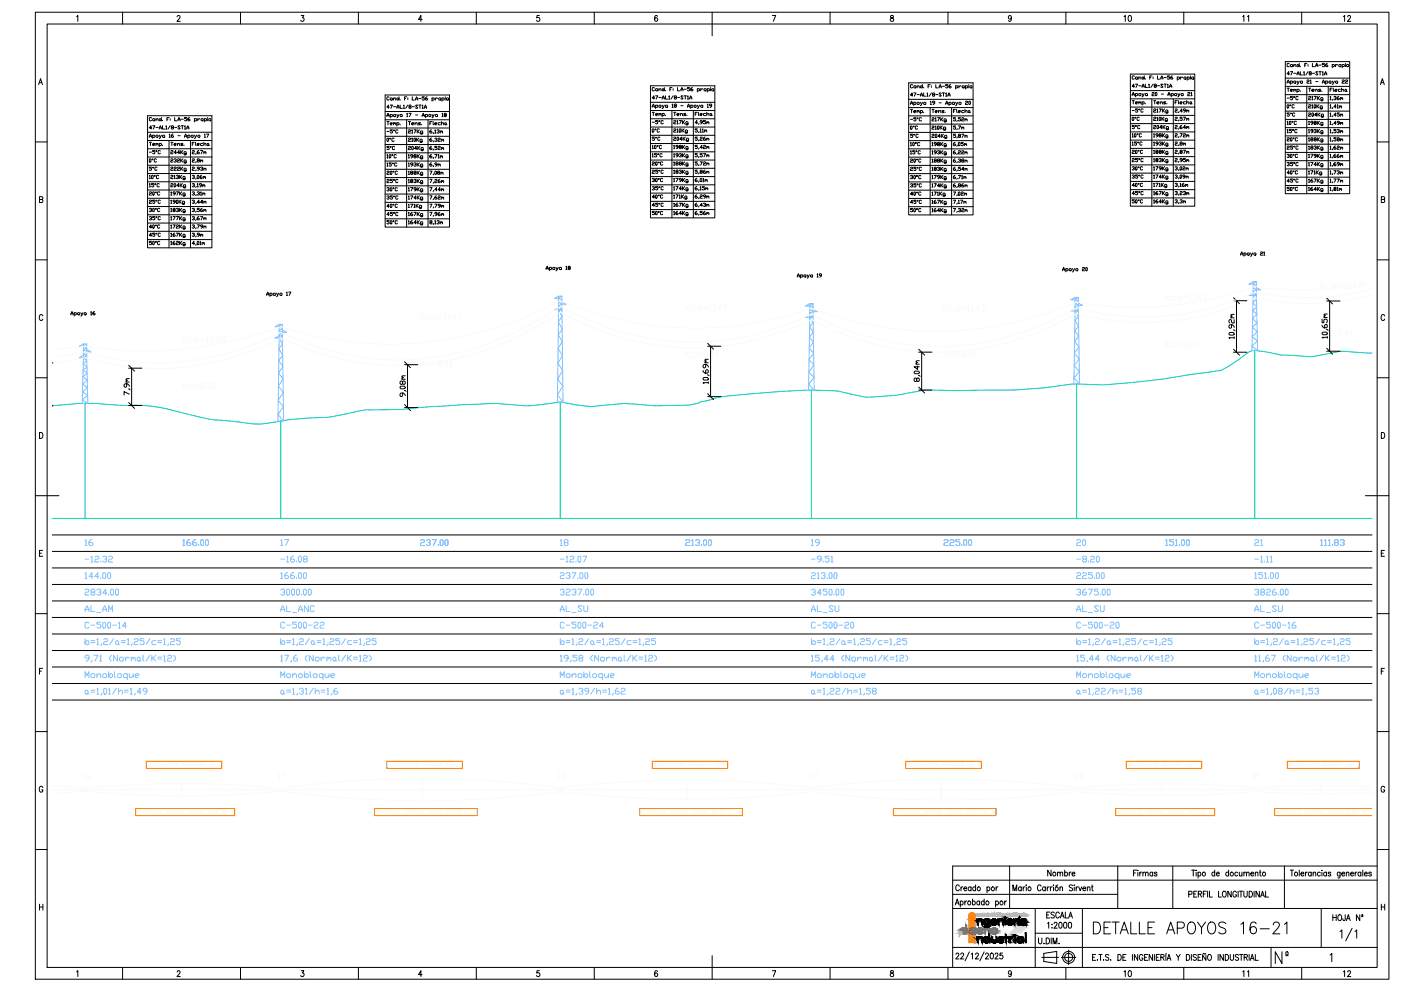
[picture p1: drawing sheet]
<svg xmlns="http://www.w3.org/2000/svg" width="594mm" height="420mm" viewBox="0 0 594 420" stroke-linecap="round" stroke-linejoin="round" font-family="sans-serif">
<defs><g id="words">
<g font-size="8.8">
<text x="462.5" y="397.2">DETALLE APOYOS 16-21</text>
<text x="539.4" y="409.6">Nº</text>
</g>
<g font-size="6.6" fill="#7fbfff">
<text x="34.9" y="261.1">AL_AM</text>
<text x="117.8" y="261.1">AL_ANC</text>
<text x="236.4" y="261.1">AL_SU</text>
<text x="342.9" y="261.1">AL_SU</text>
<text x="455.4" y="261.1">AL_SU</text>
<text x="530.9" y="261.1">AL_SU</text>
<text x="34.9" y="289.3">Monobloque</text>
<text x="117.8" y="289.3">Monobloque</text>
<text x="236.4" y="289.3">Monobloque</text>
<text x="342.9" y="289.3">Monobloque</text>
<text x="455.4" y="289.3">Monobloque</text>
<text x="530.9" y="289.3">Monobloque</text>
</g>
<g font-size="6.2" fill="#7fbfff">
<text x="34.9" y="274.8">b=1,2/a=1,25/c=1,25</text>
<text x="117.8" y="274.8">b=1,2/a=1,25/c=1,25</text>
<text x="236.4" y="274.8">b=1,2/a=1,25/c=1,25</text>
<text x="342.9" y="274.8">b=1,2/a=1,25/c=1,25</text>
<text x="455.4" y="274.8">b=1,2/a=1,25/c=1,25</text>
<text x="530.9" y="274.8">b=1,2/a=1,25/c=1,25</text>
<text x="34.9" y="281.9">9,71 (Normal/K=12)</text>
<text x="117.8" y="281.9">17,6 (Normal/K=12)</text>
<text x="236.4" y="281.9">19,58 (Normal/K=12)</text>
<text x="342.9" y="281.9">15,44 (Normal/K=12)</text>
<text x="455.4" y="281.9">15,44 (Normal/K=12)</text>
<text x="236.4" y="296">a=1,39/h=1,62</text>
<text x="342.9" y="296">a=1,22/h=1,58</text>
<text x="455.4" y="296">a=1,22/h=1,58</text>
<text x="530.9" y="296">a=1,08/h=1,53</text>
</g>
<g font-size="5.7">
<text x="475.5" y="10.2">10</text>
<text x="525.6" y="10.2">11</text>
<text x="568.3" y="10.2">12</text>
<text x="558.8" y="143.6">Kc=841</text>
<text x="289.6" y="152.8">Kc=841</text>
<text x="56.1" y="168.6" transform="rotate(-90 56.1 168.6)">7,9m</text>
<text x="443.1" y="372.5">Nombre</text>
<text x="442.7" y="390.5">ESCALA</text>
<text x="564.1" y="391.6">HOJA Nº</text>
<text x="475.5" y="415.2">10</text>
<text x="525.6" y="415.2">11</text>
<text x="568.3" y="415.2">12</text>
</g>
<text font-size="5.7" fill="#fafafa" x="177.1" y="156.6">Kc=841</text>
<g font-size="5.7" fill="#7fbfff">
<text x="34.9" y="232.5">16</text>
<text x="76.2" y="232.5">166.00</text>
<text x="117.8" y="232.5">17</text>
<text x="177.1" y="232.5">237.00</text>
<text x="236.4" y="232.5">18</text>
<text x="289.6" y="232.5">213.00</text>
<text x="342.9" y="232.5">19</text>
<text x="399" y="232.5">225.00</text>
<text x="455.4" y="232.5">20</text>
<text x="530.9" y="232.5">21</text>
<text x="34.9" y="239.5">-12.32</text>
<text x="117.8" y="239.5">-16.08</text>
<text x="236.4" y="239.5">-12.07</text>
<text x="342.9" y="239.5">-9.51</text>
<text x="455.4" y="239.5">-8.20</text>
<text x="34.9" y="246.6">144.00</text>
<text x="117.8" y="246.6">166.00</text>
<text x="236.4" y="246.6">237.00</text>
<text x="342.9" y="246.6">213.00</text>
<text x="455.4" y="246.6">225.00</text>
<text x="34.9" y="253.6">2834.00</text>
<text x="117.8" y="253.6">3000.00</text>
<text x="236.4" y="253.6">3237.00</text>
<text x="342.9" y="253.6">3450.00</text>
<text x="455.4" y="253.6">3675.00</text>
<text x="530.9" y="253.6">3826.00</text>
<text x="34.9" y="267.4">C-500-14</text>
<text x="117.8" y="267.4">C-500-22</text>
<text x="236.4" y="267.4">C-500-24</text>
<text x="342.9" y="267.4">C-500-20</text>
<text x="455.4" y="267.4">C-500-20</text>
<text x="530.9" y="267.4">C-500-16</text>
</g>
<g font-size="4.4">
<text x="544.7" y="43.4">-5°C</text>
<text x="544.7" y="46.9">0°C</text>
<text x="275.2" y="53.6">-5°C</text>
<text x="293.5" y="50.1">Flecha</text>
<text x="384.9" y="52.6">-5°C</text>
<text x="478.7" y="48.7">-5°C</text>
<text x="478.7" y="52.2">0°C</text>
<text x="544.7" y="50.4">5°C</text>
<text x="163" y="57.5">-5°C</text>
<text x="275.2" y="57.1">0°C</text>
<text x="384.9" y="56.1">0°C</text>
<text x="384.9" y="59.6">5°C</text>
<text x="478.7" y="55.7">5°C</text>
<text x="478.7" y="59.3">10°C</text>
<text x="163" y="61">0°C</text>
<text x="163" y="64.6">5°C</text>
<text x="275.2" y="60.7">5°C</text>
<text x="275.2" y="64.2">10°C</text>
<text x="478.7" y="62.8">15°C</text>
<text x="544.7" y="61">20°C</text>
<text x="544.7" y="64.6">25°C</text>
<text x="62.1" y="66.3">-5°C</text>
<text x="62.1" y="69.9">0°C</text>
<text x="163" y="71.6">15°C</text>
<text x="275.2" y="67.7">15°C</text>
<text x="275.2" y="71.3">20°C</text>
<text x="478.7" y="66.3">20°C</text>
<text x="478.7" y="69.9">25°C</text>
<text x="544.7" y="68.1">30°C</text>
<text x="544.7" y="71.6">35°C</text>
<text x="62.1" y="73.4">5°C</text>
<text x="163" y="75.1">20°C</text>
<text x="275.2" y="74.8">25°C</text>
<text x="384.9" y="73.4">25°C</text>
<text x="478.7" y="73.4">30°C</text>
<text x="478.7" y="76.9">35°C</text>
<text x="544.7" y="75.1">40°C</text>
<text x="62.1" y="80.4">15°C</text>
<text x="62.1" y="84">20°C</text>
<text x="163" y="78.7">25°C</text>
<text x="163" y="82.2">30°C</text>
<text x="275.2" y="78.3">30°C</text>
<text x="275.2" y="81.8">35°C</text>
<text x="384.9" y="80.4">35°C</text>
<text x="478.7" y="80.4">40°C</text>
<text x="478.7" y="84">45°C</text>
<text x="544.7" y="78.7">45°C</text>
<text x="544.7" y="82.2">50°C</text>
<text x="62.1" y="87.5">25°C</text>
<text x="163" y="85.7">35°C</text>
<text x="163" y="89.3">40°C</text>
<text x="181" y="85.7">7,62m</text>
<text x="181" y="89.3">7,79m</text>
<text x="275.2" y="85.4">40°C</text>
<text x="275.2" y="88.9">45°C</text>
<text x="293.5" y="85.4">6,29m</text>
<text x="293.5" y="88.9">6,43m</text>
<text x="384.9" y="87.5">45°C</text>
<text x="478.7" y="87.1">50°C</text>
<text x="62.1" y="91">30°C</text>
<text x="62.1" y="94.5">35°C</text>
<text x="163" y="92.8">45°C</text>
<text x="181" y="92.8">7,96m</text>
<text x="293.5" y="92.4">6,56m</text>
<text x="62.1" y="98.1">40°C</text>
<text x="62.1" y="101.6">45°C</text>
<text x="163" y="96.3">50°C</text>
<text x="62.1" y="105.1">50°C</text>
</g>
<g font-size="4">
<text x="384.9" y="69.9">20°C</text>
<text x="275.2" y="92.1">50°C</text>
</g>
</g></defs>
<!-- layer: Leyenda -->
<path d="M22 226.8h560M22 233.8h560M22 240.8h560M22 247.8h560M22 254.8h560M22 261.8h560M22 268.8h560M22 275.8h560M22 282.8h560M22 289.8h560M22 296.8h560" fill="none" stroke="#000" stroke-width=".42"/>
<!-- layer: Perfil -->
<path d="M532.1 148.6v71.2M582 149.7l-9.2-.5a32.1 32.1 0 0 0-11.9 1.2 27.1 27.1 0 0 1-11.8 .4l-2-.1a28 28 0 0 1-9.9-1.4l-5.9-.8-2 .8-5.9 4.4-5.9 3.5-7.9 1a361.7 361.7 0 0 1-43.5 5 68.5 68.5 0 0 0-21.7 1 419.9 419.9 0 0 1-39.5 1.4h-2a58.8 58.8 0 0 0-17.8 1l-5.9 1.1-7.9 .5a15.2 15.2 0 0 1-7.9-.6l-2-.4a53.6 53.6 0 0 0-17.8-1.8l-25.6 1.6a80.2 80.2 0 0 0-19.8 3.2l-1.1 .2a22.8 22.8 0 0 1-10.8 1.5 115.7 115.7 0 0 1-19.7-.7l-5.9 .2a52.4 52.4 0 0 1-17.8 0 19.1 19.1 0 0 0-9.9-.3 51.7 51.7 0 0 1-17.8 .4l-1.9-.2a358.1 358.1 0 0 0-33.6 1.4l-2 .1a171.6 171.6 0 0 1-22.3 1l-3.4 .5a80.9 80.9 0 0 1-21.7 3l-7.9 .7a68.3 68.3 0 0 1-15.8 1.7l-9.9-1.3a89.7 89.7 0 0 1-21.7-3.9 69.5 69.5 0 0 0-23.7-2.7l-4-.2a101.7 101.7 0 0 0-25.3 .5M36.1 171v48.8M119.1 178.5v41.3M237.6 170.5v49.3M344.1 165.4v54.4M456.6 162.8v57M22 219.8h560" fill="none" stroke="#00dda5" stroke-width=".42"/>
<!-- layer: Apoyos -->
<g fill="none" stroke="#7fbfff" stroke-width=".42">
<path d="M531.4 119.5l-1.8 1h1.8M531.4 119.5h1.4M531.4 119.5v5.8M532.8 119.5l-1.4 .8 1.4 .8-1.4 .9 1.4 .8-1.4 .8 1.4 .8-1.4 .9h1.4M532.8 119.5v5.8M118.4 137.5l-1.8 1h1.8M118.4 137.5h1.4M118.4 137.5v5.8M119.8 137.5l-1.4 .9 1.4 .8-1.4 .8 1.4 .8-1.4 .9 1.4 .8-1.4 .8h1.4M119.8 139.9l1.8 1h-1.8M119.8 137.5v5.8M236.9 131.4l-.5 39.1h2.4l-2.4-3.1 2.3-3.7-2.2-2.9 2.1-3.8-2-3 1.9-3.3-1.8-2.9 1.7-3-1.7-2.8 1.7-2.4-1.6-3.2 1.5-2.2-1.4-2.8h1.4"/>
<path d="M236.9 130.4l-1.8 1h1.8M236.9 125.6l-1.8 1h1.8M236.9 125.6h1.4M236.9 125.6v5.8M238.3 125.6l-1.4 .8 1.4 .8-1.4 .9 1.4 .8-1.4 .8 1.4 .8-1.4 .9h1.4M238.3 128l1.8 1h-1.8M238.3 131.4l.5 39.1M238.3 125.6v5.8M343.4 134.5l-.5 30.9h2.4l-2.4-2.4 2.3-3-2.2-2.3 2.1-3-2-2.3 1.9-2.6-1.8-2.3 1.7-2.4-1.7-2.2 1.7-1.9-1.6-2.5 1.5-1.8-1.4-2.2h1.4M343.4 133.5l-1.8 1h1.8M343.4 128.7l-1.8 1h1.8M343.4 128.7h1.4"/>
<path d="M343.4 128.7v5.8M344.8 128.7l-1.4 .9 1.4 .8-1.4 .8 1.4 .8-1.4 .9 1.4 .8-1.4 .8h1.4M344.8 131.1l1.8 1h-1.8M344.8 134.5l.5 30.9M344.8 128.7v5.8M455.9 131.9l-.5 30.9h2.4l-2.4-2.5 2.3-2.9-2.2-2.3 2.1-3-2-2.3 1.9-2.6-1.8-2.4 1.7-2.3-1.7-2.2 1.7-2-1.6-2.4 1.5-1.8-1.4-2.2h1.4M455.9 130.9l-1.8 1h1.8M455.9 126.1l-1.8 1h1.8M455.9 126.1h1.4M455.9 126.1v5.8M457.3 126.1l-1.4 .8 1.4 .9-1.4 .8 1.4 .8-1.4 .8 1.4 .9-1.4 .8h1.4M457.3 128.5l1.8 1h-1.8"/>
<path d="M457.3 131.9l.5 30.9M457.3 126.1v5.8M531.4 125.3l-.5 23.3h2.4l-2.4-1.9 2.3-2.2-2.2-1.7 2.1-2.3-2-1.7 1.9-2-1.8-1.7 1.7-1.8-1.7-1.7 1.7-1.4-1.6-1.9 1.5-1.4-1.4-1.6h1.4M531.4 124.3l-1.8 1h1.8M532.8 121.9l1.8 1h-1.8M532.8 125.3l.5 23.3M35.4 151.6l-.5 19.4h2.4l-2.4-1.5 2.3-1.8-2.2-1.5 2.1-1.9-2-1.4 1.9-1.7-1.8-1.5 1.7-1.4-1.7-1.4 1.7-1.2-1.6-1.6 1.5-1.1-1.4-1.4h1.4M35.4 150.6l-1.8 1h1.8M35.4 145.8l-1.8 1h1.8M35.4 145.8h1.4M35.4 145.8v5.8M36.8 145.8l-1.4 .8 1.4 .9-1.4 .8 1.4 .8-1.4 .8 1.4 .9-1.4 .8h1.4"/>
<path d="M36.8 148.2l1.8 1h-1.8M36.8 151.6l.5 19.4M36.8 145.8v5.8M118.4 143.3l-.5 35.2h2.4l-2.4-2.8 2.3-3.3-2.2-2.6 2.1-3.4-2-2.7 1.9-3-1.8-2.6 1.7-2.7-1.7-2.5 1.7-2.2-1.6-2.8 1.5-2.1-1.4-2.5h1.4M118.4 142.3l-1.8 1h1.8M119.8 143.3l.5 35.2M494.3 229.2l.4-.4v2.5M494.3 231.3h.9M497.6 228.8h-1.6v.8h1.2l.4 .4v.9l-.4 .4h-.8l-.4-.4M498.5 229.2l.4-.4v2.5M498.5 231.3h.8M500.1 230.9v.4"/>
<path d="M501.4 228.8l.8 .4v1.7l-.4 .4-.8-.4v-1.7zM503.1 229.2l.4-.4 .8 .4v1.7l-.4 .4-.8-.4zM532.1 237h1.6M534.6 236.2l.4-.4v2.5M534.6 238.3h.8M536.2 237.9v.4M537.1 236.2l.4-.4v2.5M537.1 238.3h.8M538.7 236.2l.5-.4v2.5M538.7 238.3h.9M560 229.2l.5-.4v2.5M560 231.3h.9"/>
<path d="M561.7 229.2l.4-.4v2.5M561.7 231.3h.8M563.4 229.2l.4-.4v2.5M563.4 231.3h.8M565 230.9v.4M566.3 230l-.5-.4 .5-.8h.8l.4 .8-.4 .4h-.8l-.5 .9 .5 .4h.8l.4-.4-.4-.9M568.4 229.2l.4-.4h.8l.4 .8-.8 .4M569.6 230l.4 .5-.4 .8h-.8l-.4-.4M532.1 243.2l.4-.4v2.5M532.1 245.3h.8M535.4 242.8h-1.7v.8h1.3l.4 .5v.8l-.4 .4h-.9l-.4-.4M536.2 243.2l.5-.4v2.5"/>
<path d="M536.2 245.3h.9M537.9 244.9v.4M538.7 243.2l.5-.4 .8 .4v1.7l-.4 .4-.9-.4zM540.8 243.2l.4-.4 .9 .4v1.7l-.4 .4-.9-.4zM532.1 278.2l.4-.4v2.5M533.7 278.2l.4-.4v2.5M535.8 279.9l-.4 .8M537.9 277.8h-.4l-.8 .8v1.3l.4 .4h.8l.4-.4-.4-.9h-1.2M539.2 277.8h1.6l-1.2 2.5M545 277.8l-.8 .8v.9l.8 .8M547.5 277.8v2.5l-1.7-2.5v2.5M548.3 279l.4-.4h.9l.4 .4v.9l-.4 .4h-.9l-.4-.4z"/>
<path d="M550.8 278.6v1.7M552.5 279l-.9-.4-.8 .9M553.3 279l.4-.4 .4 .9M553.3 278.6v1.7M554.1 279l.5-.4 .4 .4v1.3M555.8 279l.8-.4 .5 .4v.9l-.9 .4-.4-.4zM557.1 279.9l.4 .4M558.3 277.8v2.1l.4 .4M561.2 277.8l-1.6 2.5M562.1 277.8v2.5M562.5 279l1.2 1.3M563.7 277.8l-1.2 1.2h-.4"/>
<path d="M564.6 278.6h1.6M564.6 279.5h1.6M567.1 278.2l.4-.4v2.5M568.7 278.2l.5-.4h.8l.4 .4-.4 .8h-.8l-.5 .5v.8h1.7M571.2 277.8l.9 .8v.9l-.9 .8M36.5 292.6l.8 .5v.8l-.4 .4-.8-.4v-.8zM37.3 293.9l.4 .4M38.6 292.6h1.6M38.6 293.5h1.6M41.1 292.2l.4-.4v2.5M41.1 294.3h.8M43.1 293.9l-.4 .8"/>
<path d="M44 292.2l.4-.4 .8 .4v1.7l-.4 .4-.8-.4zM46.1 292.2l.4-.4v2.5M46.1 294.3h.8M49.4 291.8l-1.7 2.5M50.2 293.5l.9-.9h.4l.4 .5v1.2M50.2 291.8v2.5M52.7 292.6h1.7M52.7 293.5h1.7M55.2 292.2l.4-.4v2.5M55.2 294.3h.9M57.3 293.9l-.4 .8M59.8 293.5h-1.7l1.3-1.7v2.5"/>
<path d="M62.3 293.1h-1.2l-.5-.9 .5-.4h.8l.4 .4v1.3l-.8 .8h-.4M119.1 293.1l.4-.5 .8 .5v.8l-.4 .4-.8-.4zM120.3 293.9l.4 .4M121.6 292.6h1.6M121.6 293.5h1.6M124.1 292.2l.4-.4v2.5M124.1 294.3h.8M126.2 293.9l-.5 .8M127 292.2l.4-.4h.8l.5 .4v.4l-.9 .5M128.2 293.1l.5 .4-.5 .8h-.8l-.4-.4M129.5 292.2l.4-.4v2.5M129.5 294.3h.8"/>
<path d="M132.8 291.8l-1.7 2.5M133.6 293.5l.9-.9h.4l.4 .5v1.2M133.6 291.8v2.5M136.1 292.6h1.7M136.1 293.5h1.7M138.6 292.2l.5-.4v2.5M138.6 294.3h.9M140.7 293.9l-.4 .8M142.8 291.8h-.4l-.8 .8v1.3l.4 .4h.8l.4-.8-.4-.4h-1.2M532.1 280.3h.8M533.7 280.3h.9M567.1 280.3h.8"/>
</g>
<!-- layer: Tendido -->
<g fill="none" stroke="#000" stroke-width=".42">
<path d="M275.8 36.4h27.3v56h-27.3zM277.5 37.4l-.2-.3-.7 .3 .2 1.1 .7-.2M278 37.8l.7-.2 .2 .7-.7 .2zM279.4 38.1l.7-.5 .2 .9M279.4 37.6v.9M280.8 37.8l.4-.2 .5 .5-.7 .4zM281.7 37.1v1.4M282.2 38.3v.2M284 37.8h.5M285 37.1h-1v1.4M285.4 37.6v.2M285.4 38.1v.2"/>
<path d="M287.3 37.1v1.4h.9M288.7 38.5l.5-1.4 .4 1.4M288.7 38.1h.9M290.1 37.8h.9M292.4 37.1h-.9v.5l.9 .2-.2 .7-.7-.2M293.6 37.1l-.7 .5v.7l.7 .2 .2-.2-.2-.5h-.7M295.7 37.8l.2-.2 .7 .2-.2 .7h-.7M295.7 37.6v1.4M297.1 37.6v.9M298 37.8l-.4-.2-.5 .5M298.5 37.8l.7-.2 .2 .7-.7 .2zM299.9 37.8l.2-.2 .7 .2-.2 .7h-.7"/>
<path d="M299.9 37.6v1.4M301.3 37.1v.3M301.3 37.6v.9M301.8 37.8l.7-.2 .2 .7-.7 .2zM385.3 35.1h27.3v56h-27.3zM387 36.1l-.2-.2-.7 .2v.9l.2 .3 .7-.3M387.5 36.6l.7-.3 .2 .7-.7 .3zM387.5 39.4h.9l-.7 1.4M388.9 36.8l.7-.5 .2 1M388.9 36.3v1M390.3 36.6l.4-.3 .5 .5-.7 .5zM391.2 35.9v1.4"/>
<path d="M391.7 39.4v1.4h.9M391.7 37v.3M393.1 39.6l.2-.2v1.4M393.5 36.6h.5M394.5 35.9h-1v1.4M394.9 36.3v.3M394.9 36.8v.2M394.9 39.4l-.9 1.4M396.8 35.9v1.4h.9M398.2 37.3l.5-1.4 .4 1.4M398.2 36.8h.9M399.1 39.6l-.7-.2-.2 .2 .9 1-.2 .2-.7-.2"/>
<path d="M399.6 36.6h.9M399.6 39.4h.9M400.1 39.4v1.4M401 39.6l.2-.2v1.4M401.9 35.9h-.9v.4l.9 .3-.2 .7-.7-.3M403.1 35.9l-.7 .4v.7l.2 .3 .7-.3-.2-.4h-.7M405.2 36.6l.2-.3 .7 .3-.2 .7h-.7M405.2 36.3v1.4M406.6 36.3v1M407.5 36.6l-.4-.3-.5 .5M408.2 36.3l.7 .3-.2 .7-.7-.3zM409.4 36.6l.2-.3 .7 .3-.2 .7h-.7"/>
<path d="M409.4 36.3v1.4M410.8 35.9v.2M410.8 36.3v1M411.3 36.6l.7-.3 .2 .7-.7 .3zM479.3 31.4h27.3v56h-27.3zM479.3 38.4h27.3M481 32.4l-.2-.2-.7 .2 .2 1.2 .7-.3M481 36.6h-.9l.7-.9v1.4M481.5 32.9l.7-.3 .2 .7-.7 .3zM481.5 35.7h.9l-.7 1.4M481.5 39.9l.2-.3 .7 .3-.2 .7h-.7M481.5 39.6v1.4"/>
<path d="M482.9 33.1l.7-.5 .2 1M482.9 39.9l.7-.3 .2 .7-.7 .3zM482.9 36.4h.9M482.9 32.6v1M484.3 32.9l.4-.3 .5 .5-.7 .5zM484.3 37.1l.4-1.4 .5 1.4M484.3 36.6h.9M484.3 39.6l.4 1M485.2 39.6l-.9 1.4M485.2 32.2v1.4M485.7 35.7v1.4h.9M485.7 39.9l.7-.3 .2 .7-.7 .3z"/>
<path d="M485.7 33.3v.3M487.1 35.9l.2-.2v1.4M487.1 37.1h.4M487.5 32.9h.5M488.5 32.2h-1v1.4M488.5 39.4l.2-.2 .7 .2-.2 .5-.7 .2v.5h.9M488.9 32.6v.3M488.9 33.1v.2M488.9 35.7l-.9 1.4M489.6 36.4l-.2-.5 .7-.2 .2 .4-.9 .5 .2 .5 .7-.3-.2-.4M489.9 39.4l.2-.2 .5 .2-.3 1.2-.4-.3zM490.8 32.2v1.4h.9"/>
<path d="M490.8 36.4h.9M492.2 33.6l.5-1.4 .4 1.4M492.2 33.1h.9M492.4 39.9h1M493.1 35.9l-.7-.2-.2 .2 .9 .9-.2 .3-.7-.3M493.6 32.9h.9M493.6 35.7h.9M494.1 35.7v1.4M495 35.9l.2-.2v1.4M495 37.1h.5M495.9 32.2h-.9v.4l.9 .3-.2 .7-.7-.3M495.9 37.1l.5-1.4 .5 1.4"/>
<path d="M495.9 36.6h1M496.6 39.9l.3-.3 .7 .3-.3 .7h-.7M496.6 39.6v1.4M497.1 32.2l-.7 .4v.7l.2 .3 .7-.3-.2-.4h-.7M498.1 39.9l.7-.3 .2 .7-.7 .3zM499.2 32.9l.2-.3 .7 .3-.2 .7h-.7M499.2 32.6v1.4M499.4 39.6l.5 1M500.4 39.6l-1 1.4M500.6 32.6v1M500.8 39.9l.7-.3 .3 .7-.7 .3zM501.5 32.9l-.4-.3-.5 .5"/>
<path d="M502 32.9l.7-.3 .2 .7-.7 .3zM503.4 32.9l.2-.3 .7 .3-.2 .7h-.7M503.4 32.6v1.4M503.6 39.4l.3-.2 .7 .2-.3 .5-.7 .2v.5h1M504.8 32.2v.2M504.8 32.6v1M505 39.4l.3-.2v1.4M505.3 32.9l.7-.3 .2 .7-.7 .3zM545 26.1h27.3v56h-27.3zM545 36.6h27.3M545 33.1h27.3M545.8 35.3l.4-1.4 .5 1.4"/>
<path d="M545.8 34.8h.9M545.8 37.4h.9M546.2 37.4v1.4M546.7 27.1l-.2-.2-.7 .2v.9l.2 .3 .7-.3M546.7 31.3h-.9l.7-.9v1.4M547.2 27.6l.7-.3 .2 .7-.7 .3zM547.2 30.4h.9l-.7 1.4M547.2 34.6l.2-.2 .7 .2-.2 .7h-.7M547.2 38.3h.7l.2-.2-.2-.3-.7 .3 .2 .7h.5M547.2 34.4v1.4M548.6 27.8l.7-.5 .2 1M548.6 34.6l.7-.2 .2 .7-.7 .2z"/>
<path d="M548.6 38.1l.2-.3 .2 .5M548.6 27.3v1M548.6 37.8v1M548.6 31.1h.9M549 38.1l.3-.3 .2 .3v.7M550 27.6l.5-.3 .4 .5-.7 .5zM550 31.8l.5-1.4 .4 1.4M550 38.1l.2-.3 .7 .3-.2 .7h-.7M550 31.3h.9M550 34.4l.5 .9M550 37.8v1.4M550.9 34.4l-.9 1.4"/>
<path d="M550.9 26.9v1.4M551.4 30.4v1.4h.9M551.4 34.6l.7-.2 .2 .7-.7 .2zM551.4 28v.3M552.8 30.6l.2-.2v1.4M552.8 31.8h.5M553.3 27.6h.4M554.1 36.6v45.5M554.2 26.9h-.9v1.4M554.2 34.1l.2-.2 .7 .2-.2 .5-.7 .2v.5h.9M554.7 27.3v.3M554.7 27.8v.2"/>
<path d="M554.7 30.4l-1 1.4M554.9 37.4h.9M555.3 31.1l-.2-.5 .7-.2 .2 .4-.9 .5 .2 .5 .7-.2-.2-.5M555.3 37.4v1.4M555.6 34.1l.2-.2v1.4M555.6 35.3h.4M556.3 38.3h.7l.2-.2-.2-.3-.7 .3 .2 .7h.5M556.5 26.9v1.4h.9M556.5 31.1h.9M557.7 38.3l.7-.5 .2 1M557.7 37.8v1M557.9 28.3l.5-1.4 .4 1.4"/>
<path d="M557.9 27.8h.9M557.9 34.6h.9M558.8 30.6l-.2-.2-.7 .2 .9 1-.2 .2-.7-.2M559.3 27.6h1M559.3 30.4h1M559.8 30.4v1.4M560 37.8h-.7l-.2 .3 .2 .2 .7 .2-.9 .3M560.5 38.5v.3M560.7 30.6l.3-.2v1.4M560.7 35.3l.5-1.4 .5 1.4M560.7 31.8h.5M560.7 34.8h1"/>
<path d="M561.7 26.9h-1v.4l1 .3v.4l-.3 .3-.7-.3M561.7 31.8l.4-1.4 .5 1.4M561.7 31.3h.9M562.1 34.6l.3-.2 .7 .2-.3 .7h-.7M562.1 34.4v1.4M562.8 26.9l-.7 .4v.7l.3 .3 .7-.3-.3-.4h-.7M563.2 36.6v45.5M563.5 34.6l.7-.2 .3 .7-.7 .2zM564 38.1h.5M564.9 27.6l.2-.3 .7 .3-.2 .7h-.7M564.9 37.4h-.9v1.4M564.9 27.3v1.4"/>
<path d="M564.9 34.4l.5 .9M565.4 37.4l.2 1.4M565.8 34.4l-.9 1.4M566.1 38.3h.7l.2-.2-.2-.3-.7 .3 .2 .7h.5M566.3 34.6l.7-.2 .2 .7-.7 .2zM566.3 27.3v1M567.2 27.6l-.4-.3-.5 .5M567.7 27.6l.7-.3 .2 .7-.7 .3zM568.4 37.8l-.9 .3 .2 .7h.7M568.9 38.3l.7-.5 .2 1M568.9 37.4v1.4M569.1 27.6l.2-.3 .8 .3-.3 .7h-.7"/>
<path d="M569.1 34.1l.2-.2 .8 .2-.3 .5-.7 .2v.5h1M569.1 27.3v1.4M570.3 38.1l.5-.3 .2 .7-.5 .3zM570.5 34.1l.3-.2 .7 .2-.3 .5-.7 .2v.5h1M570.5 26.9v.2M570.5 27.3v1M571 27.6l.7-.3 .2 .7-.7 .3zM571 38.5l.2 .3M62.6 49.1h27.3v56h-27.3zM62.6 56.1h27.3M62.6 59.6h27.3M63.3 58.2l.5-1.4 .5 1.4"/>
<path d="M63.3 57.8h1M64.3 50.1l-.3-.3-.7 .3v.9l.3 .2 .7-.2M64.3 54.3h-1l.7-1v1.4M64.7 53.3h1l-.7 1.4M64.7 57.5l.3-.2 .7 .2-.3 .7h-.7M64.7 57.3v1.4M65 50.3l.7 .2-.3 .7-.7-.2zM66.1 50.8l.7-.5 .3 .9M66.1 50.3v.9M66.1 54h1M66.4 57.3l.7 .2-.3 .7-.7-.2zM67.5 54.7l.5-1.4 .5 1.4"/>
<path d="M67.5 54.3h1M67.5 57.3l.5 .9M67.8 50.3l.7 .5-.5 .4-.5-.2zM68.5 57.3l-1 1.4M68.5 49.8v1.4M68.9 53.3v1.4h.9M68.9 51v.2M69.2 57.3l.6 .2-.2 .7-.7-.2zM70.3 53.6l.2-.3v1.4M70.3 54.7h.5M70.8 50.5h.4M71.7 59.6v45.5"/>
<path d="M71.7 49.8h-.9v1.4M71.7 57.1l.2-.3v1.4M71.7 58.2h.5M72.2 50.3v.2M72.2 50.8v.2M72.2 53.3l-1 1.4M72.9 54l-.3-.2 .3-.5h.5l.2 .5-.7 .2-.3 .5 .8 .2 .2-.2-.2-.5M73.4 56.8l-.8 .5v.7l.8 .2 .2-.2-.2-.5h-.8M74.1 49.8v1.4h.9M74.1 54h.9M75.5 51.2l.4-1.4 .5 1.4M75.5 50.8h.9"/>
<path d="M75.5 57.5h.9M76.4 53.6l-.7-.3-.2 .3 .9 .9-.2 .2-.7-.2M76.9 50.5h.9M76.9 53.3h.9M77.3 53.3v1.4M78.3 53.6l.2-.3v1.4M78.3 58.2l.4-1.4 .5 1.4M78.3 54.7h.4M78.3 57.8h.9M79.2 49.8h-.9v.5l.9 .2-.2 .7-.7-.2M79.2 54.7l.5-1.4 .4 1.4M79.2 54.3h.9"/>
<path d="M79.7 57.5l.2-.2 .7 .2-.3 .7h-.6M79.7 57.3v1.4M80.3 49.8l-.6 .5v.7l.2 .2 .7-.2-.3-.5h-.6M80.8 59.6v45.5M81 57.5l.7-.2 .3 .7-.7 .2zM82.4 50.5l.3-.2 .7 .2-.2 .7h-.8M82.4 50.3v1.4M82.4 57.3l.5 .9M83.4 57.3l-1 1.4M83.9 57.5l.7-.2 .2 .7-.7 .2zM83.9 50.3v.9M84.8 50.5l-.5-.2-.4 .5"/>
<path d="M85.5 50.3l.7 .2-.2 .7-.7-.2zM86.7 50.5l.2-.2 .7 .2-.2 .7h-.7M86.7 57.1l.2-.3v1.4M86.7 50.3v1.4M86.7 58.2h.4M87.6 56.8h.9l-.7 1.4M88.1 49.8v.3M88.1 50.3v.9M88.8 50.3l.7 .2-.3 .7-.7-.2zM163.3 40.3h27.3v56h-27.3zM163.3 50.8h27.3M163.3 54.3h27.3"/>
<path d="M163.3 57.8h27.3M163.3 47.3h27.3M164.1 49.4l.4-1.4 .5 1.4M164.1 49h.9M164.1 51.5h.9M164.5 51.5v1.4M165 41.3l-.2-.3-.7 .3 .2 1.1 .7-.2M165 45.5h-.9l.7-1v1.4M165.5 41.7l.7-.2 .2 .7-.7 .2zM165.5 44.5h.9l-.7 1.4M165.5 48.7l.2-.2 .7 .2-.2 .7h-.7M165.5 52.5h.7l.2-.3-.2-.2-.7 .2v.5l.7 .2"/>
<path d="M165.5 48.5v1.4M166.9 42l.7-.5 .2 .9M166.9 48.7l.7-.2 .2 .7-.7 .2zM166.9 52.2l.2-.2 .2 .5M166.9 41.5v.9M166.9 52v.9M166.9 45.2h.9M167.3 52.2l.3-.2 .2 .2v.7M168.3 41.7l.4-.2 .5 .5-.7 .4zM168.3 45.9l.4-1.4 .5 1.4M168.3 52.2l.2-.2 .7 .2-.2 .7h-.7M168.3 45.5h.9"/>
<path d="M168.3 48.5l.4 .9M168.3 52v1.4M169.2 48.5l-.9 1.4M169.2 41v1.4M169.7 44.5v1.4h.9M169.7 48.7l.7-.2 .2 .7-.7 .2zM169.7 42.2v.2M171.1 44.8l.2-.3v1.4M171.1 45.9h.4M171.5 41.7h.5M172.4 50.8v45.5M172.5 41h-1v1.4"/>
<path d="M172.5 48.3l.2-.3v1.4M172.5 49.4h.4M172.9 41.5v.2M172.9 42v.2M172.9 44.5l-.9 1.4M173.2 55.3l.2-.3 .7 .3-.2 .4-.7 .3v.4h.9M173.2 58.8l.2-.3 .7 .3-.2 .4-.7 .3v.4h.9M173.2 51.5h.9M173.4 48h.9l-.7 1.4M173.6 45.2l-.2-.2 .2-.5 .7 .3-.2 .4-.7 .3 .2 .4 .7-.2-.2-.5M173.6 51.5v1.4M174.6 52.5h.7l.2-.3-.2-.2-.7 .2v.5l.7 .2"/>
<path d="M174.6 55.3l.2-.3v1.4M174.6 58.8l.2-.3v1.4M174.6 56.4h.4M174.6 59.9h.4M174.8 41v1.4h.9M174.8 45.2h.9M175.5 55h.9l-.7 1.4M175.5 58.8l.2-.3 .5 .3-.2 1.1-.5-.2zM176 52.5l.7-.5 .2 .9M176 52v.9M176.2 42.4l.5-1.4 .4 1.4M176.2 42h.9"/>
<path d="M176.2 48.7h.9M176.7 58.5v1.4M176.9 55v1.4M176.9 59.2l.7 .7M177.1 44.8l-.7-.3-.2 .3 .9 .9-.2 .2-.7-.2M177.1 55.7l.7 .7M177.6 58.5l-.9 .7M177.6 41.7h.9M177.6 44.5h.9M177.8 55l-.9 .7M178.1 44.5v1.4M178.3 52l-.9 .2 .9 .5-.9 .2"/>
<path d="M178.8 52.7v.2M179 44.8l.2-.3v1.4M179 49.4l.5-1.4 .4 1.4M179 59.9l-.9-.2 .2-.7 .7 .2v1l-.2 .2-.7-.2M179 45.9h.5M179 49h.9M179.2 56.4l-.9-.2 .2-.7 .7 .2v1l-.2 .2-.7-.2M179.9 41h-.9v.5l.9 .2-.2 .7-.7-.2M179.9 45.9l.5-1.4 .5 1.4M179.9 45.5h1M180.4 48.7l.2-.2 .7 .2-.2 .7h-.7M180.4 48.5v1.4"/>
<path d="M181.1 41l-.7 .5v.7l.7 .2 .2-.2-.2-.5h-.7M181.5 50.8v45.5M181.8 48.7l.7-.2 .2 .7-.7 .2zM182.3 52.2h.4M183 55l-.7 .5v.7l.2 .2 .7-.2-.2-.5h-.7M183 58.5l-.7 .5v.7l.2 .2 .7-.2-.2-.5h-.7M183.2 41.7l.2-.2 .7 .2-.2 .7h-.7M183.2 51.5h-.9v1.4M183.2 41.5v1.4M183.2 48.5l.5 .9M183.7 51.5l.2 1.4M183.9 56.2l-.2 .5"/>
<path d="M183.9 59.7l-.2 .5M184.1 48.5l-.9 1.4M184.4 52.5h.7l.2-.3-.2-.2-.7 .2v.5l.7 .2M184.4 55.3l.2-.3v1.4M184.4 58.8l.7-.3 .2 .5-.5 .2M184.4 56.4h.4M184.6 48.7l.7-.2 .2 .7-.7 .2zM184.6 41.5v.9M185.1 59.2l.2 .3-.2 .4-.7-.2M185.3 55.3l.7-.3 .2 .5-.4 .2M185.5 41.7l-.4-.2-.5 .5M185.8 58.8l.2-.3 .7 .3-.2 .4-.7 .3v.4h.9"/>
<path d="M186 41.7l.7-.2 .2 .7-.7 .2zM186 55.7l.2 .3-.2 .4-.7-.2M186.7 52l-.9 .2 .2 .7h.7M186.7 55.7l.2-.2 .3 .5M186.7 55.5v.9M187.2 52.5l.7-.5 .2 .9M187.2 55.7l.2-.2 .2 .2v.7M187.2 59.2l.2-.2 .2 .5M187.2 51.5v1.4M187.2 59v.9M187.4 41.7l.2-.2 .7 .2-.2 .7h-.7M187.4 48.3l.2-.3v1.4"/>
<path d="M187.4 41.5v1.4M187.4 49.4h.5M187.6 59.2l.3-.2 .2 .2v.7M188.6 48.7l-.3-.4 .7-.3 .3 .5-1 .5 .3 .4 .7-.2-.3-.5M188.6 52.2l.2-.2 .5 .2-.3 .7-.4-.2zM188.8 41v.3M188.8 41.5v.9M189.3 41.7l.7-.2 .2 .7-.7 .2zM189.3 52.7l.2 .2M275.8 43.4h27.3M275.8 46.9h27.3M275.8 50.4h27.3"/>
<path d="M275.8 53.9h27.3M275.8 57.4h27.3M276.6 45.5l.4-1.4 .5 1.4M276.6 45h.9M276.6 47.6h.9M277 47.6v1.4M277.5 41.6h-.9l.7-1v1.4M278 40.6h.9l-.7 1.4M278 44.8l.2-.2 .7 .2-.2 .7h-.7M278 48.6h.7l.2-.3-.2-.2-.7 .2v.5l.7 .2M278 44.6v1.4M279.4 48.3l.2-.2 .2 .5"/>
<path d="M279.4 48.1v.9M279.4 41.3h.9M279.6 44.6l.7 .2-.2 .7-.7-.2zM279.8 48.3l.3-.2 .2 .2v.7M280.8 42l.4-1.4 .5 1.4M280.8 48.3l.2-.2 .7 .2-.2 .7h-.7M280.8 41.6h.9M280.8 44.6l.4 .9M280.8 48.1v1.4M281.7 44.6l-.9 1.4M282.2 40.6v1.4h.9M282.4 44.6l.7 .2-.2 .7-.7-.2z"/>
<path d="M283.6 40.9l.2-.3v1.4M283.6 42h.4M284.9 46.9v45.5M285 44.3l.2-.2v1.4M285 45.5h.4M285.4 40.6l-.9 1.4M285.7 51.4l.2-.3 .7 .3-.2 .4-.7 .2v.5h.9M285.7 54.8l.2-.2 .7 .2-.2 .5-.7 .3v.4h.9M285.7 58.4l.2-.3 .7 .3-.2 .4-.7 .3v.4h.9M285.7 47.6h.9M286.1 41.3l-.2-.2 .2-.5h.5l.2 .5-.7 .2-.2 .5 .7 .2 .2-.2-.2-.5M286.1 44.8l-.2-.2 .2-.5h.5l.2 .5-.7 .2-.2 .5 .7 .2 .2-.2-.2-.5"/>
<path d="M286.1 47.6v1.4M287.1 48.6h.7l.2-.3-.2-.2-.7 .2v.5l.7 .2M287.1 51.4l.2-.3v1.4M287.1 54.8l.2-.2v1.4M287.1 58.4l.2-.3 .5 .3-.3 1.1-.4-.2zM287.1 56h.4M287.1 52.5h.4M287.3 41.3h.9M288 51.1h.9l-.7 1.4M288 54.8l.2-.2 .5 .2-.2 1.2-.5-.2zM288.5 48.6l.7-.5 .2 .9M288.5 48.1v.9"/>
<path d="M288.7 44.8h.9M289.2 59.1h-1l.7-1v1.4M289.2 54.6v1.4M289.4 51.1v1.4M289.4 55.3l.7 .7M289.6 40.9l-.7-.3-.2 .3 .9 .9-.2 .2-.7-.2M289.6 51.8l.7 .7M289.6 58.1v1.4M289.9 58.8l.7 .7M290.1 54.6l-.9 .7M290.1 40.6h.9M290.3 51.1l-.9 .7"/>
<path d="M290.6 58.1l-1 .7M290.6 40.6v1.4M290.8 48.1l-.9 .2 .9 .5-.9 .2M291.3 48.8v.2M291.5 40.9l.2-.3v1.4M291.5 45.5l.5-1.4 .4 1.4M291.5 56l-.9-.2 .2-.7 .7 .2v1l-.2 .2-.7-.2M291.5 42h.5M291.5 45h.9M291.7 52.5l-.9-.2 .2-.7 .7 .2v.9l-.2 .3-.7-.3M292 59.5l-1-.2 .3-.7 .7 .2v1l-.3 .2-.7-.2M292.4 42l.5-1.4 .5 1.4"/>
<path d="M292.4 41.6h1M292.9 44.8l.2-.2 .7 .2-.2 .7h-.7M292.9 44.6v1.4M294 46.9v45.5M294.5 44.6l.7 .2-.2 .7-.7-.2zM295.7 52h-.9l.7-.9v1.4M295.7 54.6h-.9v.5l.9 .2-.2 .7-.7-.2M295.7 58.1h-.9v.5l.9 .2-.2 .7-.7-.2M295.7 44.6l.5 .9M296.4 52.3l-.2 .4M296.4 55.8l-.2 .5M296.4 59.3l-.2 .5"/>
<path d="M296.6 44.6l-.9 1.4M296.9 54.8l.2-.2v1.4M296.9 58.4l.2-.3 .7 .3-.2 .4-.7 .3v.4h.9M296.9 56h.4M297.3 44.6l.7 .2-.2 .7-.7-.2zM297.8 51.8h-.7l-.2-.4 .2-.3 .7 .3v.6l-.7 .5M297.8 54.8l.2-.2v1.4M297.8 56h.5M298.7 55.3l.3-.2 .2 .5M298.7 55.1v.9M299 58.1l-.7 .5v.7l.2 .2 .7-.2-.2-.5h-.7M299.2 51.1h-.9v.5l.9 .2-.2 .7-.7-.2"/>
<path d="M299.2 55.3l.2-.2 .3 .2v.7M299.7 51.8l.2-.2 .2 .4M299.7 58.8l.2-.2 .2 .5M299.7 51.6v.9M299.7 58.6v.9M299.9 44.3l.2-.2v1.4M300.1 51.8l.3-.2 .2 .2v.7M300.1 58.8l.3-.2 .2 .2v.7M301.8 44.8h-.7l-.3-.5 .3-.2 .7 .2v.7l-.7 .5M385.3 49.1h27.3M385.3 59.6h27.3M385.3 42.1h27.3"/>
<path d="M385.3 45.6h27.3M385.3 52.6h27.3M385.3 56.1h27.3M386.1 44.3l.4-1.4 .5 1.4M386.1 43.8h.9M386.1 46.4h.9M386.5 46.4v1.4M387 40.3h-.9l.7-.9v1.4M387.5 43.6l.2-.3 .7 .3-.2 .7h-.7M387.5 47.3h.7l.2-.2-.2-.3-.7 .3v.4l.7 .3M387.5 43.3v1.4M388.9 47.1l.2-.3 .2 .5"/>
<path d="M388.9 46.8v1M388.9 40.1h.9M389.1 43.3l.7 .3-.2 .7-.7-.3zM389.3 47.1l.3-.3 .2 .3v.7M390.3 40.8l.4-1.4 .5 1.4M390.3 47.1l.2-.3 .7 .3-.2 .7h-.7M390.3 40.3h.9M390.3 43.3l.4 1M390.3 46.8v1.5M391.2 43.3l-.9 1.4M391.7 43.6l.7-.3 .2 .7-.7 .3zM393.1 40.8h.4"/>
<path d="M394.4 45.6v45.5M394.5 43.1l.2-.2v1.4M394.5 44.3h.4M395.2 50.1l.2-.2 .7 .2-.2 .5-.7 .2v.5h.9M395.2 53.6l.2-.2 .7 .2-.2 .5-.7 .2v.5h.9M395.2 57.1l.2-.2 .7 .2-.2 .5-.7 .2v.5h.9M395.2 46.4h.9M395.6 40.1l-.2-.2 .2-.5h.5l.2 .5-.7 .2-.2 .5 .7 .2 .2-.2-.2-.5M395.6 46.4v1.4M396.3 43.6h-.7l-.2-.5 .2-.2 .7 .2v.7l-.7 .5M396.6 47.3h.7l.2-.2-.2-.3-.7 .3v.4l.7 .3M396.6 50.1l.2-.2v1.4"/>
<path d="M396.6 53.6l.2-.2v1.4M396.6 51.3h.4M396.6 54.8h.4M396.8 56.9l.5 .2-.3 1.2-.4-.2zM396.8 40.1h.9M397.5 49.9h.9l-.7 1.4M397.7 53.4l.5 .2-.2 1.2-.5-.3zM398 47.3l.7-.5 .2 1M398 46.8v1M398.2 43.6h.9M398.7 57.8h-1l.7-.9v1.4M398.7 53.4v1.4"/>
<path d="M398.9 49.9v1.4M398.9 54.1l.7 .7M399.1 50.6l.7 .7M399.1 56.9v1.4M399.4 57.6l.7 .7M399.6 53.4l-.9 .7M399.8 49.9l-.9 .7M400.1 56.9l-1 .7M400.3 46.8l-.9 .3 .9 .4-.9 .3M400.8 47.5v.3M401 44.3l.5-1.4 .4 1.4M401 54.8l-.9-.3 .2-.7 .7 .3v.9l-.2 .2-.7-.2"/>
<path d="M401 40.8h.5M401 43.8h.9M401.2 51.3l-.9-.2 .2-.7 .7 .2v.9l-.2 .3-.7-.3M401.5 58.3l-1-.2 .3-.8 .7 .3v.9l-.3 .3-.7-.3M401.9 40.8l.5-1.4 .5 1.4M401.9 40.3h1M402.4 43.6l.2-.3 .7 .3-.2 .7h-.7M402.4 43.3v1.4M403.5 45.6v45.5M404.1 43.3l.6 .3-.2 .7-.7-.3zM404.3 47.1h.4M405.2 46.4h-.9v1.4"/>
<path d="M405.2 49.9h-.9v.5l.9 .2-.2 .7-.7-.2M405.2 53.4h-.9v.4l.9 .3-.2 .7-.7-.3M405.2 56.9h-.9v.4l.9 .3-.2 .7-.7-.2M405.2 43.3l.5 1M405.7 46.4l.2 1.4M405.9 51.1l-.2 .4M405.9 54.5l-.2 .5M405.9 58.1l-.2 .4M406.1 43.3l-.9 1.4M406.4 47.3h.7l.2-.2-.2-.3-.7 .3v.4l.7 .3M406.4 53.4h.9l-.7 1.4M406.6 43.6l.7-.3 .2 .7-.7 .3z"/>
<path d="M406.6 57.6l-.2-.3 .2-.4 .7 .2-.2 .5-.7 .2 .2 .5 .7-.2-.2-.5M407.3 49.9h-.9v.5l.9 .2-.2 .7-.7-.2M407.8 50.1l.2-.2 .7 .2-.2 .5-.7 .2v.5h.9M407.8 54.1l.2-.3 .2 .5M407.8 56.9h.9l-.7 1.4M407.8 53.8v1M408.2 54.1l.3-.3 .2 .3v.7M408.7 46.8l-.9 .3 .2 .7h.7M409.2 47.3l.7-.5 .2 1M409.2 50.6l.2-.2 .2 .4M409.2 57.6l.2-.3 .2 .5M409.2 46.4v1.4"/>
<path d="M409.2 50.4v.9M409.2 57.3v1M409.4 43.1l.2-.2 .7 .2-.2 .5-.7 .2v.5h.9M409.6 50.6l.3-.2 .2 .2v.7M409.6 57.6l.3-.3 .2 .3v.7M410.6 47.1l.4-.3 .3 .7-.5 .3zM411 42.9l.5 .2-.2 1.2-.5-.3zM411.3 47.5l.2 .3M479.3 41.9h27.3M479.3 45.4h27.3M479.3 48.9h27.3M479.3 52.4h27.3"/>
<path d="M479.3 55.9h27.3M479.3 59.4h27.3M480.1 40.6l.4-1.4 .5 1.4M480.1 40.1h.9M480.1 42.7h.9M480.5 42.7v1.4M481.5 43.6h.7l.2-.2-.2-.3-.7 .3v.4l.7 .3M482.9 43.4l.2-.3 .2 .5M482.9 43.1v1M483.3 43.4l.3-.3 .2 .3v.7M484.3 43.4l.2-.3 .7 .3-.2 .7h-.7M484.3 43.1v1.4"/>
<path d="M488.4 41.9v45.5M489.2 46.4l.2-.2 .7 .2-.2 .5-.7 .2v.5h.9M489.2 49.9l.2-.2 .7 .2-.2 .5-.7 .2v.5h.9M489.2 53.4l.2-.2 .7 .2-.2 .5-.7 .2v.5h.9M489.2 56.9l.2-.2v1.4M489.2 42.7h.9M489.2 58.1h.4M489.6 42.7v1.4M490.6 43.6h.7l.2-.2-.2-.3-.7 .3 .2 .7h.5M490.6 46.4l.2-.2v1.4M490.6 49.9l.2-.2v1.4M490.6 53.4l.2-.2 .5 .2-.3 1.2-.4-.3z"/>
<path d="M490.6 47.6h.4M490.6 51.1h.4M491 57.4h-.7l-.2-.5 .2-.2 .7 .2v.7l-.7 .5M491.5 46.2h.9l-.7 1.4M491.7 49.7l.5 .2-.2 1.2-.5-.3zM491.7 57.4l-.2-.5 .7-.2 .2 .4-.9 .5 .2 .5 .7-.3-.2-.4M492 43.6l.7-.5 .2 1M492 43.1v1M492.7 54.1h-1l.7-.9v1.4M492.7 49.7v1.4M492.9 46.2v1.4M492.9 56.7v1.4"/>
<path d="M492.9 50.4l.7 .7M493.1 46.9l.7 .7M493.1 53.2v1.4M493.1 57.4l.7 .7M493.4 53.9l.7 .7M493.6 49.7l-.9 .7M493.8 46.2l-.9 .7M493.8 56.7l-.9 .7M494.1 53.2l-1 .7M494.3 43.1h-.7l-.2 .3 .9 .4-.9 .3M494.8 43.8v.3M495 51.1l-.9-.3 .2-.7 .7 .3v.9l-.2 .2-.7-.2"/>
<path d="M495.2 40.6l.5-1.4 .5 1.4M495.2 47.6l-.9-.3 .2-.7 .7 .3v.9l-.2 .2-.7-.2M495.2 58.1l-.9-.3 .2-.7 .7 .3v.9l-.2 .2-.7-.2M495.2 40.1h1M495.5 54.6l-1-.3 .3-.7 .7 .3v.9l-.3 .2-.7-.2M497.5 41.9v45.5M498.3 46.4l.2-.2 .7 .2-.2 .5-.7 .2v.5h.9M498.3 49.9l.2-.2 .7 .2-.2 .5-.7 .2v.5h.9M498.3 53.4l.2-.2 .7 .2-.2 .5-.7 .2v.5h.9M498.3 56.9l.2-.2 .7 .2-.2 .5-.7 .2v.5h.9M498.3 43.4h.5M499.2 42.7h-.9v1.4"/>
<path d="M499.7 42.7l.2 1.4M499.9 47.3l-.2 .5M499.9 50.8l-.2 .5M499.9 54.3l-.2 .5M499.9 57.8l-.2 .5M500.4 43.6h.7l.2-.2-.2-.3-.7 .3 .2 .7h.5M500.4 56.7h.9l-.7 1.4M501.1 53.2l-.7 .4v.7l.2 .3 .7-.3-.2-.4h-.7M501.3 47.1h-.9l.7-.9v1.4M501.3 49.7h-.9v.4l.9 .3-.2 .7-.7-.3M501.8 49.7h.9l-.7 1.4M501.8 56.9l.2-.2 .7 .2-.2 .5-.7 .2v.5h.9"/>
<path d="M502.7 43.1l-.9 .3 .2 .7h.7M502.7 46.9h-.7l-.2-.5 .2-.2 .7 .2v.7l-.7 .5M502.7 54.1h-.9l.7-.9v1.4M503.2 43.6l.7-.5 .2 1M503.2 46.9l.2-.3 .2 .5M503.2 50.4l.2-.3 .2 .5M503.2 53.9l.2-.3 .2 .5M503.2 57.4l.2-.3 .2 .5M503.2 42.7v1.4M503.2 46.6v1M503.2 50.1v1M503.2 53.6v1"/>
<path d="M503.2 57.1v1M503.6 46.9l.3-.3 .2 .3v.7M503.6 50.4l.3-.3 .2 .3v.7M503.6 53.9l.3-.3 .2 .3v.7M503.6 57.4l.3-.3 .2 .3v.7M504.6 43.4l.4-.3 .3 .7-.5 .3zM505 40.6h.5M505.3 43.8l.2 .3M545 57.6h27.3M545 47.1h27.3M545 40.1h27.3M545 43.6h27.3"/>
<path d="M545 50.6h27.3M545 54.1h27.3M545.8 51.6l.2-.2v1.4M545.8 55.1l.2-.2v1.4M545.8 52.8h.4M546.7 51.6l.2-.2 .5 .2-.2 1.2-.5-.2zM547.6 54.9h-.9v.5l.9 .2v.4l-.2 .3-.7-.3M548.1 55.1l.2-.2 .3 .2-.3 .3zM549.7 51.6l-.2-.2-.7 .2 .2 1.2 .7-.2M550 55.1l-.3-.2-.7 .2v.9l.3 .3 .7-.3M554.9 41.1l.2-.2 .7 .2-.2 .5-.7 .2v.5h.9M554.9 44.6l.2-.2 .7 .2-.2 .5-.7 .2v.5h.9"/>
<path d="M554.9 48.1l.2-.2 .7 .2-.2 .5-.7 .2v.5h.9M554.9 51.6l.2-.2v1.4M554.9 55.1l.2-.2v1.4M554.9 58.6l.2-.2v1.4M554.9 52.8h.4M554.9 56.3h.4M554.9 59.8h.4M556 59.1l-.2-.3 .2-.4 .7 .2-.2 .5-.7 .2 .2 .5 .7-.3-.2-.4M556.3 41.1l.2-.2v1.4M556.3 44.6l.2-.2v1.4M556.3 48.1l.2-.2 .5 .2-.3 1.2-.4-.3zM556.3 42.3h.4"/>
<path d="M556.3 45.8h.4M556.7 52.1h-.7l-.2-.2 .2-.5 .7 .2v.7l-.7 .5M556.7 55.6h-.7l-.2-.2 .2-.5 .7 .2v.7l-.7 .5M557.2 40.9h.9l-.7 1.4M557.2 44.6l.2-.2 .5 .2-.2 1.2-.5-.2zM557.2 55.1l.7-.2 .2 .5-.4 .2M557.4 52.1l-.2-.2 .2-.5 .7 .2-.2 .5-.7 .2 .2 .5 .7-.2-.2-.5M557.4 59.1l-.2-.3 .2-.4 .7 .2-.2 .5-.7 .2 .2 .5 .7-.3-.2-.4M557.9 55.6l.2 .2-.2 .5-.7-.3M558.4 48.8h-1l.7-.9v1.4M558.4 44.4v1.4M558.6 40.9v1.4"/>
<path d="M558.6 51.4v1.4M558.6 54.9v1.4M558.6 58.4v1.4M558.6 45.1l.7 .7M558.8 41.6l.7 .7M558.8 47.9v1.4M558.8 52.1l.7 .7M558.8 55.6l.7 .7M558.8 59.1l.7 .7M559.1 48.6l.7 .7M559.3 44.4l-.9 .7M559.5 40.9l-.9 .7"/>
<path d="M559.5 51.4l-.9 .7M559.5 54.9l-.9 .7M559.5 58.4l-.9 .7M559.8 47.9l-1 .7M560.7 45.8l-.9-.2 .2-.7 .7 .2v.9l-.2 .2-.7-.2M561 42.3l-1-.2 .3-.7 .7 .2v.9l-.3 .3-.7-.3M561 52.8l-1-.2 .3-.7 .7 .2v.9l-.3 .3-.7-.3M561 56.3l-1-.3 .3-.6 .7 .2v.9l-.3 .2-.7-.2M561 59.8l-1-.3 .3-.7 .7 .3v.9l-.3 .3-.7-.3M561.2 49.3l-.9-.3 .2-.7 .7 .3v.9l-.2 .2-.7-.2M564 41.1l.2-.2v1.4M564 44.6l.2-.2v1.4"/>
<path d="M564 48.1l.2-.2v1.4M564 51.6l.2-.2v1.4M564 55.1l.2-.2v1.4M564 58.6l.2-.2v1.4M564 42.3h.5M564 45.8h.5M564 49.3h.5M564 52.8h.5M564 56.3h.5M564 59.8h.5M565.1 42.1l-.2 .4M565.1 45.6l-.2 .4"/>
<path d="M565.1 49l-.2 .5M565.1 52.6l-.2 .4M565.1 56l-.2 .5M565.1 59.5l-.2 .5M565.6 41.1l.7-.2 .2 .5-.4 .2M566.3 41.6l.2 .2-.2 .5-.7-.2M566.5 45.3h-.9l.7-.9v1.4M566.5 48.8h-.9l.7-.9v1.4M566.5 52.3h-.9l.7-.9v1.4M566.5 54.9h-.9v.5l.9 .2-.2 .7-.7-.3M566.5 58.4h-.9v.4l.9 .3-.2 .7-.7-.3M567 44.6l.2-.2v1.4"/>
<path d="M567 55.1l.2-.2 .7 .2-.4 .5M567 45.8h.5M567.2 59.1l-.2-.3 .2-.4 .7 .2-.2 .5-.7 .2 .2 .5 .7-.3-.2-.4M567.7 40.9l-.7 .5v.7l.2 .2 .7-.2-.2-.5h-.7M567.7 55.6l.2 .2-.2 .5-.7-.3M567.9 45.1l.3-.2 .2 .4M567.9 47.9h-.9v.4l.9 .3-.2 .7-.7-.3M567.9 52.1h-.7l-.2-.5 .2-.2 .7 .2v.7l-.7 .5M567.9 44.9v.9M568.4 41.6l.2-.2 .3 .4M568.4 45.1l.2-.2 .3 .2v.7M568.4 48.6l.2-.3 .3 .5"/>
<path d="M568.4 52.1l.2-.2 .3 .4M568.4 55.6l.2-.2 .3 .4M568.4 59.1l.2-.3 .3 .5M568.4 41.4v.9M568.4 48.3v1M568.4 51.9v.9M568.4 55.4v.9M568.4 58.8v1M568.9 41.6l.2-.2 .2 .2v.7M568.9 48.6l.2-.3 .2 .3v.7M568.9 52.1l.2-.2 .2 .2v.7M568.9 55.6l.2-.2 .2 .2v.7"/>
<path d="M568.9 59.1l.2-.3 .2 .3v.7M62.6 63.1h27.3M62.6 66.6h27.3M62.6 70.1h27.3M62.6 73.6h27.3M62.6 77.1h27.3M63.3 74.5l.3-.2v1.4M63.3 60.3h1M63.8 60.3v1.4M64.3 74.5l.2-.2 .5 .2-.3 1.2-.4-.2zM64.7 61.3h.7l.3-.3-.3-.2-.7 .2v.5l.7 .2M66.1 61l.3-.2 .2 .5"/>
<path d="M66.1 60.8v.9M66.6 61l.2-.2 .3 .2v.7M67.3 74.5l-.2-.2-.7 .2v1l.2 .2 .7-.2M67.5 61l.3-.2 .7 .2-.3 .7h-.7M67.5 60.8v1.4M72.4 64.1l.2-.3 .8 .3-.3 .4-.7 .2v.5h1M72.4 67.6l.2-.3 .8 .3-.3 .4-.7 .3v.4h1M72.4 71.1l.2-.3 .8 .3-.3 .4-.7 .3v.4h1M72.4 74.5l.2-.2 .8 .2-.3 .5-.7 .3v.4h1M72.4 78.1l.2-.3 .8 .3-.3 .4-.7 .3v.4h1M72.4 60.3h1M72.9 60.3v1.4"/>
<path d="M73.8 61.3h.7l.3-.3-.3-.2-.7 .2v.5l.7 .2M73.8 67.6l.7-.3 .3 .5-.5 .2M73.8 71.1l.3-.3 .7 .3-.3 .4-.7 .3v.4h1M73.8 74.5l.3-.2v1.4M73.8 75.7h.5M74.1 77.8l.4 .3-.2 1.1-.5-.2zM74.5 68l.3 .3-.3 .4-.7-.2M74.8 64.7h-1l.7-.9v1.4M74.8 74.5l.2-.2 .7 .2-.5 .5M75.2 61.3l.7-.5 .3 .9M75.2 67.6l.3-.3 .7 .3-.3 .4-.7 .3v.4h1M75.2 71.1l.3-.3 .7 .3-.3 .4-.7 .3v.4h1"/>
<path d="M75.2 60.8v.9M75.5 75l.2 .3-.2 .4-.7-.2M75.9 78.8h-.9l.7-1v1.4M76.2 64.7h-1l.7-.9v1.4M76.2 74.3v1.4M76.4 75l.7 .7M76.4 77.8v1.4M76.6 63.8v1.4M76.6 67.3v1.4M76.6 70.8v1.4M76.6 78.5l.7 .7M76.9 64.5l.7 .7"/>
<path d="M76.9 68l.7 .7M76.9 71.5l.7 .7M77.1 74.3l-.9 .7M77.3 77.8l-.9 .7M77.6 60.8l-1 .2 1 .5-1 .2M77.6 63.8l-1 .7M77.6 67.3l-1 .7M77.6 70.8l-1 .7M78 61.5v.2M78.5 75.7l-.9-.2 .2-.7 .7 .2v1l-.2 .2-.7-.2M78.7 79.2l-.9-.2 .2-.7 .7 .2v1l-.2 .2-.7-.2M79 65.2l-1-.2 .3-.7 .7 .2v1l-.3 .2-.7-.2"/>
<path d="M79 68.7l-1-.2 .3-.7 .7 .2v1l-.3 .2-.7-.2M79 72.2l-1-.2 .3-.7 .7 .2v1l-.3 .2-.7-.2M81.5 64.1l.2-.3 .7 .3-.2 .4-.7 .2v.5h.9M81.5 67.6l.2-.3 .7 .3-.2 .4-.7 .3v.4h.9M81.5 71.1l.2-.3 .7 .3-.2 .4-.7 .3v.4h.9M81.5 74.5l.2-.2 .7 .2-.4 .5M81.5 78.1l.7-.3 .2 .5-.4 .2M81.5 61h.5M82.2 75l.2 .3-.2 .4-.7-.2M82.2 78.5l.2 .3-.2 .4-.7-.2M82.4 60.3h-.9v1.4M82.9 60.3l.3 1.4"/>
<path d="M83.2 65l-.3 .5M83.2 68.5l-.3 .5M83.2 72l-.3 .5M83.2 75.5l-.3 .5M83.2 79l-.3 .5M83.6 61.3h.7l.3-.3-.3-.2-.7 .2v.5l.7 .2M83.6 74.5l.3-.2 .4 .2-.2 1.2-.5-.2zM83.6 78.1l.3-.3v1.4M83.6 79.2h.5M83.9 68l-.3-.2 .3-.5h.4l.3 .5-.7 .2-.3 .5 .7 .2 .3-.2-.3-.5M84.3 63.8l-.7 .5v.7l.3 .2 .7-.2-.3-.5h-.7M84.6 71.5h-.7l-.3-.2 .3-.5 .7 .3v.7l-.7 .4"/>
<path d="M85 63.8h1l-.7 1.4M85 68l.3-.2 .2 .5M85 71.1l.7-.3 .3 .5-.5 .2M85 67.8v.9M85.5 68l.2-.2 .3 .2v.7M85.5 74.3l-.7 .5v.7l.2 .2 .7-.2-.2-.5h-.7M85.5 78.5l-.9-.2 .2-.5 .7 .3v.7l-.7 .4M85.7 71.5l.3 .3-.3 .4-.7-.2M86 60.8l-1 .2 .3 .7h.7M86 78.5l.2-.2 .2 .5M86 78.3v.9M86.2 75l.2-.2 .3 .5"/>
<path d="M86.2 74.8v.9M86.4 61.3l.7-.5 .3 .9M86.4 64.5l.3-.2 .2 .4M86.4 71.5l.3-.2 .2 .5M86.4 78.5l.3-.2 .2 .2v.7M86.4 60.3v1.4M86.4 64.3v.9M86.4 71.3v.9M86.7 75l.2-.2 .2 .2v.7M86.9 64.5l.2-.2 .3 .2v.7M86.9 71.5l.2-.2 .3 .2v.7M88.1 60.8l.4 .2-.2 .7-.5-.2z"/>
<path d="M88.5 61.5l.3 .2M163.3 61.3h27.3M163.3 64.8h27.3M163.3 68.3h27.3M163.3 71.8h27.3M163.3 75.3h27.3M163.3 78.8h27.3M164.1 65.8l.2-.3v1.5M165 65.8l.2-.3 .5 .3-.2 1.2-.5-.3zM168 65.8l-.2-.3-.7 .3v.9l.2 .3 .7-.3M173.2 62.3l.2-.3 .7 .3-.2 .4-.7 .3v.4h.9M173.2 65.8l.2-.3v1.5"/>
<path d="M173.2 69.3l.2-.3v1.4M173.2 72.8l.2-.3v1.4M173.2 76.3l.2-.3v1.4M173.2 79.8l.2-.3v1.4M173.2 67h.4M173.2 70.4h.4M173.2 73.9h.4M173.2 77.4h.4M174.1 79.5h.9l-.7 1.4M174.3 73.2l-.2-.2 .2-.5h.5l.2 .5-.7 .2-.2 .5 .7 .2 .2-.2-.2-.5M174.3 76.8l-.2-.3 .2-.5h.5l.2 .5-.7 .3-.2 .4 .7 .2 .2-.2-.2-.4M174.6 62.3l.2-.3 .5 .3-.3 1.1-.4-.2z"/>
<path d="M175 66.2h-.7l-.2-.4 .2-.3 .7 .3v.7l-.7 .5M175 69.7h-.7l-.2-.2 .2-.5 .7 .3v.7l-.7 .4M175.5 69.3l.7-.3 .2 .5-.4 .2M175.5 76.3l.7-.3 .2 .5-.4 .3M175.7 66.2l-.2-.4 .7-.3 .2 .5-.9 .5 .2 .5 .7-.3-.2-.5M175.7 73.2l-.2-.2 .2-.5h.5l.2 .5-.7 .2-.2 .5 .7 .2 .2-.2-.2-.5M176.2 69.7l.2 .3-.2 .4-.7-.2M176.2 76.8l.2 .2-.2 .4-.7-.2M176.7 63h-1l.7-1v1.4M176.9 65.5v1.5M176.9 69v1.4M176.9 72.5v1.4"/>
<path d="M176.9 76v1.4M176.9 79.5v1.4M177.1 62v1.4M177.1 66.2l.7 .8M177.1 69.7l.7 .7M177.1 73.2l.7 .7M177.1 76.8l.7 .6M177.4 62.7l.7 .7M177.8 65.5l-.9 .7M177.8 69l-.9 .7M177.8 72.5l-.9 .7M177.8 76l-.9 .8"/>
<path d="M177.8 79.5l-.9 .7M178.1 62l-1 .7M179.2 67l-.9-.3 .2-.7 .7 .2v1l-.2 .2-.7-.2M179.2 70.4l-.9-.2 .2-.7 .7 .2v1l-.2 .2-.7-.2M179.2 73.9l-.9-.2 .2-.7 .7 .2v1l-.2 .2-.7-.2M179.2 77.4l-.9-.2 .2-.7 .7 .3v.9l-.2 .2-.7-.2M179.5 63.4l-1-.2 .3-.7 .7 .2v1l-.3 .2-.7-.2M182.3 72.5h.9l-.7 1.4M182.3 76h.9l-.7 1.4M182.3 79.5h.9l-.7 1.4M183 62l-.7 .5v.7l.2 .2 .7-.2-.2-.5h-.7M183 65.5l-.7 .5v.7l.7 .3 .2-.5-.9-.3"/>
<path d="M183 69l-.7 .5v.7l.2 .2 .7-.2-.2-.5h-.7M183.9 63.2l-.2 .5M183.9 66.7l-.2 .5M183.9 70.2l-.2 .5M183.9 73.7l-.2 .5M183.9 77.2l-.2 .5M184.4 65.5h.9l-.7 1.5M184.4 72.8l.2-.3 .5 .3-.3 1.1-.4-.2zM184.4 76.3l.2-.3 .7 .3-.2 .5-.7 .2v.4h.9M185.3 62h-.9v.5h.7l.2 .7-.2 .2-.7-.2M185.3 69.7h-.7l-.2-.4 .2-.3 .7 .3v.7l-.7 .4M185.8 62.3l.2-.3 .7 .3-.2 .4-.7 .3v.4h.9"/>
<path d="M185.8 65.8l.2-.3v1.5M185.8 69.7l.2-.2 .2 .5M185.8 73.2l-.3-.2 .3-.5 .7 .3-.3 .4-.7 .3 .3 .4 .7-.2-.3-.5M185.8 67h.4M185.8 69.5v.9M186.2 69.7l.3-.2 .2 .2v.7M186.5 76l-.7 .5v.7l.2 .2 .7-.2-.2-.4h-.7M186.7 66.2l.2-.2 .3 .5M186.7 66v1M186.9 73.2l.3-.2 .2 .5M186.9 73v.9M187.2 62.7l.2-.2 .2 .5"/>
<path d="M187.2 66.2l.2-.2 .2 .2v.8M187.2 76.8l.2-.3 .2 .5M187.2 62.5v.9M187.2 76.5v.9M187.4 73.2l.2-.2 .3 .2v.7M187.6 62.7l.3-.2 .2 .2v.7M187.6 76.8l.3-.3 .2 .3v.6M275.8 60.9h27.3M275.8 64.4h27.3M275.8 67.9h27.3M275.8 71.4h27.3M275.8 74.9h27.3"/>
<path d="M275.8 78.4h27.3M285.7 61.8l.2-.2v1.4M285.7 65.4l.2-.3v1.4M285.7 68.9l.2-.3v1.4M285.7 72.3l.2-.2v1.4M285.7 75.9l.2-.3v1.4M285.7 79.4l.2-.3v1.4M285.7 66.5h.4M285.7 70h.4M285.7 77h.4M285.7 63h.4M285.7 73.5h.4"/>
<path d="M286.6 75.6h.9l-.7 1.4M286.6 79.1h.9l-.7 1.4M286.8 69.3l-.2-.2 .2-.5h.5l.2 .5-.7 .2-.2 .5 .7 .2 .2-.2-.2-.5M286.8 72.8l-.2-.2 .2-.5h.5l.2 .5-.7 .2-.2 .5 .7 .2 .2-.2-.2-.5M287.5 62.3h-.7l-.2-.2 .2-.5 .7 .2v.7l-.7 .5M287.5 65.8h-.7l-.2-.2 .2-.5 .7 .3v.7l-.7 .4M288 65.4l.7-.3 .2 .5-.4 .2M288 72.3l.7-.2 .2 .5-.4 .2M288.2 62.3l-.2-.2 .2-.5h.5l.2 .5-.7 .2-.2 .5 .7 .2 .2-.2-.2-.5M288.2 69.3l-.2-.2 .2-.5h.5l.2 .5-.7 .2-.2 .5 .7 .2 .2-.2-.2-.5M288.7 65.8l.2 .3-.2 .4-.7-.2M288.7 72.8l.2 .2-.2 .5-.7-.2"/>
<path d="M288.9 76.3h-.7l-.2-.4 .2-.3 .7 .3v.7l-.7 .4M289.4 61.6v1.4M289.4 65.1v1.4M289.4 68.6v1.4M289.4 72.1v1.4M289.4 75.6v1.4M289.4 79.1v1.4M289.6 62.3l.7 .7M289.6 65.8l.7 .7M289.6 69.3l.7 .7M289.6 72.8l.7 .7M289.6 76.3l.7 .7"/>
<path d="M289.6 79.8l.7 .7M290.3 61.6l-.9 .7M290.3 65.1l-.9 .7M290.3 68.6l-.9 .7M290.3 72.1l-.9 .7M290.3 75.6l-.9 .7M290.3 79.1l-.9 .7M291.7 63l-.9-.2 .2-.7 .7 .2v.9l-.2 .3-.7-.3M291.7 66.5l-.9-.2 .2-.7 .7 .2v1l-.2 .2-.7-.2M291.7 70l-.9-.2 .2-.7 .7 .2v1l-.2 .2-.7-.2M291.7 73.5l-.9-.2 .2-.7 .7 .2v.9l-.2 .3-.7-.3M291.7 77l-.9-.2 .2-.7 .7 .2v1l-.2 .2-.7-.2"/>
<path d="M295.5 75.6l-.7 .5v.7l.2 .2 .7-.2-.2-.5h-.7M295.5 79.1l-.7 .5v.7l.2 .2 .7-.2-.2-.5h-.7M295.7 61.6h-.9v.5l.9 .2-.2 .7-.7-.2M295.7 65.1h-.9v.5l.9 .2-.2 .7-.7-.2M295.7 68.6h-.9v.5l.9 .2-.2 .7-.7-.2M295.7 72.1h-.9v.5l.9 .2-.2 .7-.7-.2M296.4 62.8l-.2 .4M296.4 66.3l-.2 .5M296.4 69.8l-.2 .5M296.4 73.3l-.2 .4M296.4 76.8l-.2 .5M296.9 68.6h.9l-.7 1.4"/>
<path d="M296.9 75.9l.2-.3 .5 .3-.3 1.1-.4-.2zM296.9 79.4l.2-.3v1.4M297.1 72.8l-.2-.2 .2-.5h.5l.2 .5-.7 .2-.2 .5 .7 .2 .2-.2-.2-.5M297.8 62.5h-.9l.7-.9v1.4M297.8 65.1h-.9v.5l.9 .2-.2 .7-.7-.2M298 75.9l.3-.3v1.4M298 77h.5M298.3 61.8l.2-.2 .7 .2-.2 .5-.7 .2v.5h.9M298.3 65.1h.9l-.7 1.4M298.3 68.9l.2-.3 .7 .3-.2 .4-.7 .3v.4h.9M298.7 79.1h-.9v.5l.9 .2-.2 .7-.7-.2M299 72.1l-.7 .5v.7l.2 .2 .7-.2-.2-.5h-.7"/>
<path d="M299 76.3l.2-.2 .2 .5M299 76.1v.9M299.2 79.8l.2-.2 .3 .5M299.2 79.6v.9M299.4 76.3l.3-.2 .2 .2v.7M299.7 62.3l.2-.2 .2 .4M299.7 65.8l.2-.2 .2 .5M299.7 69.3l.2-.2 .2 .5M299.7 72.8l.2-.2 .2 .4M299.7 79.8l.2-.2 .2 .2v.7M299.7 62.1v.9M299.7 65.6v.9"/>
<path d="M299.7 69.1v.9M299.7 72.6v.9M300.1 62.3l.3-.2 .2 .2v.7M300.1 65.8l.3-.2 .2 .2v.7M300.1 69.3l.3-.2 .2 .2v.7M300.1 72.8l.3-.2 .2 .2v.7M385.3 63.1h27.3M385.3 70.1h27.3M385.3 73.6h27.3M385.3 66.6h27.3M385.3 77.1h27.3M386.1 60.6l.2-.2v1.4"/>
<path d="M386.1 64.1l.2-.2v1.4M386.1 74.6l.7-.2 .2 .4-.5 .3M386.1 61.8h.4M386.1 65.3h.4M386.8 75.1l.2 .2-.2 .5-.7-.3M387.2 60.4l.5 .2-.2 1.2-.5-.2zM387.5 74.6l.2-.2 .5 .2-.3 1.2-.4-.3zM387.9 63.9h-.9v.4l.9 .3-.2 .7-.7-.3M388.4 64.1l.2-.2 .3 .2-.3 .2zM390 60.6l-.2-.2-.7 .2v1l.2 .2 .7-.2M390.3 64.1l-.3-.2-.7 .2v.9l.3 .3 .7-.3M390.5 74.6l-.2-.2-.7 .2 .2 1.2 .7-.3"/>
<path d="M395.2 60.6l.2-.2v1.4M395.2 64.1l.2-.2v1.4M395.2 67.6l.2-.2v1.4M395.2 71.1l.2-.2v1.4M395.2 74.6l.2-.2v1.4M395.2 78.1l.2-.2v1.4M395.2 61.8h.4M395.2 65.3h.4M395.2 68.8h.4M395.2 72.3h.4M395.2 75.8h.4M395.2 79.3h.4"/>
<path d="M396.1 74.4h.9l-.7 1.4M396.1 77.9h.9l-.7 1.4M396.3 68.1l-.2-.5 .7-.2 .2 .5-.9 .4 .2 .5 .7-.2-.2-.5M396.3 71.6l-.2-.5 .7-.2 .2 .5-.9 .4 .2 .5 .7-.2-.2-.5M397 61.1h-.7l-.2-.5 .2-.2 .7 .2v.7l-.7 .5M397 64.6h-.7l-.2-.5 .2-.2 .7 .2v.7l-.7 .5M397.5 64.1l.7-.2 .2 .4-.4 .3M397.5 71.1l.7-.2 .2 .5-.4 .2M397.7 61.1l-.2-.2 .2-.5 .7 .2-.2 .5-.7 .2 .2 .5 .7-.2-.2-.5M397.7 68.1l-.2-.2 .2-.5 .7 .2-.2 .5-.7 .2 .2 .5 .7-.2-.2-.5M398.2 64.6l.2 .2-.2 .5-.7-.3M398.2 71.6l.2 .2-.2 .5-.7-.2"/>
<path d="M398.4 75.1h-.7l-.2-.3 .2-.4 .7 .2v.7l-.7 .5M398.4 78.8h-.9l.7-.9v1.4M398.9 60.4v1.4M398.9 63.9v1.4M398.9 67.4v1.4M398.9 70.9v1.4M398.9 74.4v1.4M398.9 77.9v1.4M399.1 61.1l.7 .7M399.1 64.6l.7 .7M399.1 68.1l.7 .7M399.1 71.6l.7 .7"/>
<path d="M399.1 75.1l.7 .7M399.1 78.6l.7 .7M399.8 60.4l-.9 .7M399.8 63.9l-.9 .7M399.8 67.4l-.9 .7M399.8 70.9l-.9 .7M399.8 74.4l-.9 .7M399.8 77.9l-.9 .7M401.2 61.8l-.9-.2 .2-.7 .7 .2v.9l-.2 .3-.7-.3M401.2 65.3l-.9-.3 .2-.7 .7 .3v.9l-.2 .2-.7-.2M401.2 68.8l-.9-.2 .2-.7 .7 .2v.9l-.2 .3-.7-.3M401.2 72.3l-.9-.2 .2-.7 .7 .2v.9l-.2 .2-.7-.2"/>
<path d="M401.2 75.8l-.9-.3 .2-.7 .7 .3v.9l-.2 .2-.7-.2M401.2 79.3l-.9-.2 .2-.7 .7 .2v.9l-.2 .3-.7-.3M405 60.4l-.7 .5v.7l.2 .2 .7-.2-.2-.5h-.7M405 63.9l-.7 .4v.7l.2 .3 .7-.3-.2-.4h-.7M405 67.4l-.7 .5v.7l.2 .2 .7-.2-.2-.5h-.7M405 70.9l-.7 .5v.7l.2 .2 .7-.2-.2-.5h-.7M405 74.4l-.7 .4v.7l.2 .3 .7-.3-.2-.4h-.7M405 77.9l-.7 .5v.7l.2 .2 .7-.2-.2-.5h-.7M405.9 61.6l-.2 .4M405.9 65l-.2 .5M405.9 68.6l-.2 .4M405.9 72.1l-.2 .4"/>
<path d="M405.9 75.5l-.2 .5M405.9 79.1l-.2 .4M406.4 64.1l.2-.2 .7 .2-.2 .5-.7 .2v.5h.9M406.4 67.6l.7-.2 .2 .5-.5 .2M406.4 74.4h.9l-.7 1.4M406.6 60.4l.5 .2-.3 1.2-.4-.2zM406.6 78.6l-.2-.2 .2-.5 .7 .2-.2 .5-.7 .2 .2 .5 .7-.2-.2-.5M407.1 68.1l.2 .2-.2 .5-.7-.2M407.3 70.9h-.9v.5l.9 .2-.2 .7-.7-.2M407.8 64.1l.2-.2 .7 .2-.2 .5-.7 .2v.5h.9M407.8 74.6l.2-.2v1.4M407.8 75.8h.4"/>
<path d="M408 68.1l-.2-.5 .7-.2 .2 .5-.9 .4 .2 .5 .7-.2-.2-.5M408.5 60.4h-1v.5l1 .2-.3 .7-.7-.2M408.5 77.9l-.7 .5v.7l.2 .2 .7-.2-.2-.5h-.7M408.7 71.8h-.9l.7-.9v1.4M408.7 75.1l.2-.3 .3 .5M408.7 74.8v1M408.9 61.1l.3-.2 .2 .4M408.9 60.9v.9M409.2 64.6l.2-.3 .2 .5M409.2 68.1l.2-.2 .2 .4M409.2 71.6l.2-.2 .2 .4M409.2 75.1l.2-.3 .2 .3v.7"/>
<path d="M409.2 78.6l.2-.2 .2 .4M409.2 64.3v1M409.2 67.9v.9M409.2 71.4v.9M409.2 78.4v.9M409.4 61.1l.2-.2 .3 .2v.7M409.6 64.6l.3-.3 .2 .3v.7M409.6 68.1l.3-.2 .2 .2v.7M409.6 71.6l.3-.2 .2 .2v.7M409.6 78.6l.3-.2 .2 .2v.7M479.3 62.9h27.3M479.3 66.4h27.3"/>
<path d="M479.3 69.9h27.3M479.3 73.4h27.3M479.3 76.9h27.3M489.2 60.4l.2-.2v1.4M489.2 63.9l.2-.2v1.4M489.2 67.4l.2-.2v1.4M489.2 70.9l.2-.2v1.4M489.2 74.4l.2-.2v1.4M489.2 77.9l.2-.2v1.4M489.2 61.6h.4M489.2 65.1h.4M489.2 68.6h.4"/>
<path d="M489.2 72.1h.4M489.2 75.6h.4M489.2 79.1h.4M490.1 70.7h.9l-.7 1.4M490.1 74.2h.9l-.7 1.4M490.1 77.7h.9l-.7 1.4M490.3 64.4l-.2-.3 .2-.4h.5l.2 .4-.7 .3-.2 .4 .7 .3 .2-.3-.2-.4M490.3 67.9l-.2-.3 .2-.4h.5l.2 .4-.7 .3-.2 .4 .7 .3 .2-.3-.2-.4M491 60.9h-.7l-.2-.5 .2-.2 .7 .2v.7l-.7 .5M491.5 60.4l.2-.2 .7 .2-.4 .5M491.5 67.4l.2-.2 .7 .2-.4 .5M491.5 77.9l.2-.2v1.4"/>
<path d="M491.5 79.1h.5M491.7 64.4l-.2-.3 .2-.4 .7 .2-.2 .5-.7 .2 .2 .5 .7-.3-.2-.4M492.2 60.9l.2 .2-.2 .5-.7-.3M492.2 67.9l.2 .2-.2 .5-.7-.3M492.4 71.4h-.7l-.2-.3 .2-.4 .7 .2v.7l-.7 .5M492.4 75.1h-.9l.7-.9v1.4M492.4 77.7v1.4M492.7 78.4l.7 .7M492.9 60.2v1.4M492.9 63.7v1.4M492.9 67.2v1.4M492.9 70.7v1.4"/>
<path d="M492.9 74.2v1.4M493.1 60.9l.7 .7M493.1 64.4l.7 .7M493.1 67.9l.7 .7M493.1 71.4l.7 .7M493.1 74.9l.7 .7M493.4 77.7l-1 .7M493.8 60.2l-.9 .7M493.8 63.7l-.9 .7M493.8 67.2l-.9 .7M493.8 70.7l-.9 .7M493.8 74.2l-.9 .7"/>
<path d="M494.8 79.1l-1-.3 .3-.7 .7 .3v.9l-.3 .2-.7-.2M495.2 61.6l-.9-.3 .2-.7 .7 .3v.9l-.2 .2-.7-.2M495.2 65.1l-.9-.3 .2-.7 .7 .3v.9l-.2 .2-.7-.2M495.2 68.6l-.9-.3 .2-.7 .7 .3v.9l-.2 .2-.7-.2M495.2 72.1l-.9-.3 .2-.7 .7 .3v.9l-.2 .2-.7-.2M495.2 75.6l-.9-.3 .2-.7 .7 .3v.9l-.2 .2-.7-.2M498.3 60.4l.2-.2 .7 .2-.2 .5-.7 .2v.5h.9M498.3 63.9l.2-.2 .7 .2-.2 .5-.7 .2v.5h.9M498.3 67.4l.2-.2 .7 .2-.2 .5-.7 .2v.5h.9M498.3 70.9l.2-.2 .7 .2-.4 .5M498.3 74.4l.2-.2 .7 .2-.4 .5M498.3 77.9l.2-.2 .7 .2-.4 .5"/>
<path d="M499 71.4l.2 .2-.2 .5-.7-.3M499 74.9l.2 .2-.2 .5-.7-.3M499 78.4l.2 .2-.2 .5-.7-.3M499.9 61.3l-.2 .5M499.9 64.8l-.2 .5M499.9 68.3l-.2 .5M499.9 71.8l-.2 .5M499.9 75.3l-.2 .5M499.9 78.8l-.2 .5M500.4 70.9l.2-.2 .5 .2-.3 1.2-.4-.3zM500.4 74.4l.2-.2 .5 .2-.3 1.2-.4-.3zM500.4 77.9l.2-.2v1.4"/>
<path d="M500.4 79.1h.4M500.6 60.9l-.2-.3 .2-.4 .7 .2-.2 .5-.7 .2 .2 .5 .7-.3-.2-.4M500.6 64.4l-.2-.3 .2-.4 .7 .2-.2 .5-.7 .2 .2 .5 .7-.3-.2-.4M501.3 67.9h-.7l-.2-.3 .2-.4 .7 .2v.7l-.7 .5M501.5 70.9l.3-.2 .7 .2-.3 .5-.7 .2v.5h1M501.8 60.9l.2-.3 .2 .5M501.8 63.7h.9l-.7 1.4M501.8 60.6v1M502 77.7l-.7 .4v.7l.7 .3 .2-.3-.2-.4h-.7M502.2 60.9l.3-.3 .2 .3v.7M502.5 74.9h-.7l-.3-.5 .3-.2 .7 .2v.7l-.7 .5M502.7 67.2h-.9v.4h.7l.2 .7-.2 .3-.7-.3"/>
<path d="M502.7 78.4l.2-.3 .3 .5M502.7 78.1v1M502.9 71.4l.3-.3 .2 .5M502.9 74.9l.3-.3 .2 .5M502.9 71.1v1M502.9 74.6v1M503.2 64.4l.2-.3 .2 .5M503.2 67.9l.2-.3 .2 .5M503.2 78.4l.2-.3 .2 .3v.7M503.2 64.1v1M503.2 67.6v1M503.4 71.4l.2-.3 .3 .3v.7"/>
<path d="M503.4 74.9l.2-.3 .3 .3v.7M503.6 64.4l.3-.3 .2 .3v.7M503.6 67.9l.3-.3 .2 .3v.7M545 61.1h27.3M545 64.6h27.3M545 68.1h27.3M545 71.6h27.3M545 75.1h27.3M545 78.6h27.3M554.9 62.1l.2-.2v1.4M554.9 65.6l.2-.2v1.4M554.9 69.1l.2-.2v1.4"/>
<path d="M554.9 72.6l.2-.2v1.4M554.9 76.1l.2-.2v1.4M554.9 79.6l.2-.2v1.4M554.9 63.3h.4M554.9 66.8h.4M554.9 70.3h.4M554.9 73.8h.4M554.9 77.3h.4M555.8 65.4h.9l-.7 1.4M555.8 68.9h.9l-.7 1.4M555.8 72.4h.9l-.7 1.4M556 62.6l-.2-.2 .2-.5 .7 .2-.2 .5-.7 .2 .2 .5 .7-.2-.2-.5"/>
<path d="M556.5 75.9l-.7 .4v.7l.2 .3 .7-.3-.2-.4h-.7M556.5 79.4l-.7 .5v.7l.2 .2 .7-.2-.2-.5h-.7M557.2 62.1l.7-.2 .2 .5-.4 .2M557.2 72.6l.2-.2v1.4M557.2 75.9h.9l-.7 1.4M557.2 73.8h.5M557.9 62.6l.2 .2-.2 .5-.7-.2M558.1 66.1h-.7l-.2-.5 .2-.2 .7 .2v.7l-.7 .5M558.1 69.8h-.9l.7-.9v1.4M558.1 72.4v1.4M558.4 73.1l.7 .7M558.6 61.9v1.4"/>
<path d="M558.6 65.4v1.4M558.6 68.9v1.4M558.6 75.9v1.4M558.6 79.4v1.4M558.8 62.6l.7 .7M558.8 66.1l.7 .7M558.8 69.6l.7 .7M558.8 76.6l.7 .7M559.1 72.4l-1 .7M559.5 61.9l-.9 .7M559.5 65.4l-.9 .7M559.5 68.9l-.9 .7"/>
<path d="M559.5 75.9l-.9 .7M559.5 79.4l-.9 .7M560.5 73.8l-1-.2 .3-.7 .7 .2v.9l-.2 .3-.8-.3M561 63.3l-1-.2 .3-.7 .7 .2v.9l-.3 .3-.7-.3M561 66.8l-1-.3 .3-.7 .7 .3v.9l-.3 .2-.7-.2M561 70.3l-1-.2 .3-.8 .7 .3v.9l-.3 .3-.7-.3M561 77.3l-1-.3 .3-.7 .7 .3v.9l-.3 .2-.7-.2M564 62.1l.2-.2v1.4M564 65.6l.2-.2v1.4M564 69.1l.2-.2v1.4M564 72.6l.2-.2v1.4M564 76.1l.2-.2v1.4"/>
<path d="M564 79.6l.2-.2v1.4M564 63.3h.5M564 66.8h.5M564 70.3h.5M564 73.8h.5M564 77.3h.5M565.1 63.1l-.2 .4M565.1 66.5l-.2 .5M565.1 70.1l-.2 .4M565.1 73.6l-.2 .4M565.1 77l-.2 .5M565.6 72.4h.9l-.7 1.4"/>
<path d="M565.6 75.9h.9l-.7 1.4M566.3 61.9l-.7 .5v.7l.2 .2 .7-.2-.2-.5h-.7M566.3 65.4l-.7 .4v.7l.2 .3 .7-.3-.2-.4h-.7M566.3 68.9l-.7 .4v.8l.7 .2 .2-.2-.2-.5h-.7M567 62.1l.2-.2 .7 .2-.2 .5-.7 .2v.5h.9M567 72.6l.2-.2 .7 .2-.4 .5M567 75.9h.9l-.7 1.4M567 79.6l.2-.2v1.4M567.7 65.4l-.7 .4v.7l.2 .3 .7-.3-.2-.4h-.7M567.7 73.1l.2 .2-.2 .5-.7-.2M567.9 69.6h-.7l-.2-.5 .2-.2 .7 .2v.7l-.7 .5M567.9 79.9v.9"/>
<path d="M568.4 62.6l.2-.2 .3 .4M568.4 66.1l.2-.3 .3 .5M568.4 69.6l.2-.3 .3 .5M568.4 73.1l.2-.2 .3 .4M568.4 76.6l.2-.3 .3 .5M568.4 62.4v.9M568.4 65.8v1M568.4 69.3v1M568.4 72.9v.9M568.4 76.3v1M568.9 62.6l.2-.2 .2 .2v.7M568.9 66.1l.2-.3 .2 .3v.7"/>
<path d="M568.9 69.6l.2-.3 .2 .3v.7M568.9 73.1l.2-.2 .2 .2v.7M568.9 76.6l.2-.3 .2 .3v.7M62.6 80.6h27.3M62.6 84.1h27.3M62.6 87.6h27.3M62.6 91.1h27.3M62.6 94.6h27.3M62.6 98.1h27.3M72.4 81.6l.2-.3v1.4M72.4 85.1l.2-.3v1.4M72.4 88.6l.2-.3v1.4"/>
<path d="M72.4 92.1l.2-.3v1.4M72.4 95.6l.2-.3v1.4M72.4 99.1l.2-.3v1.4M72.4 82.7h.5M72.4 86.2h.5M72.4 89.7h.5M72.4 93.2h.5M72.4 96.7h.5M73.4 91.8h.9l-.7 1.4M73.4 95.3h.9l-.7 1.4M73.6 89l-.2-.4 .7-.3 .2 .5-.9 .5 .2 .4 .7-.2-.2-.5M74.1 98.8l-.7 .5v.7l.7 .2 .2-.4-.9-.3"/>
<path d="M74.3 82l-.9-.2 .2-.5 .7 .3v.7l-.7 .4M74.3 85.5l-.9-.2 .2-.5 .7 .3v.7l-.7 .4M74.8 81.3h.9l-.7 1.4M74.8 88.6l.7-.3 .2 .5-.5 .2M74.8 91.8h.9l-.7 1.4M74.8 95.6l.2-.3 .7 .3-.2 .4-.7 .3v.4h.9M74.8 98.8h.9l-.7 1.4M75 84.8l.5 .3-.3 1.1-.4-.2zM75.5 89l.2 .3-.2 .4-.7-.2M75.9 84.8v1.4M76.2 81.3v1.4M76.2 88.3v1.4"/>
<path d="M76.2 91.8v1.4M76.2 95.3v1.4M76.2 98.8v1.4M76.2 85.5l.7 .7M76.4 82l.7 .7M76.4 89l.7 .7M76.4 92.5l.7 .7M76.4 96l.7 .7M76.4 99.5l.7 .7M76.9 84.8l-1 .7M77.1 81.3l-.9 .7M77.1 88.3l-.9 .7"/>
<path d="M77.1 91.8l-.9 .7M77.1 95.3l-.9 .7M77.1 98.8l-.9 .7M78.3 86.2l-1-.2 .3-.7 .7 .2v1l-.3 .2-.7-.2M78.5 82.7l-.9-.2 .2-.7 .7 .2v1l-.2 .2-.7-.2M78.5 89.7l-.9-.2 .2-.7 .7 .2v1l-.2 .2-.7-.2M78.5 93.2l-.9-.2 .2-.7 .7 .2v1l-.2 .2-.7-.2M78.5 96.7l-.9-.2 .2-.7 .7 .2v1l-.2 .2-.7-.2M81.5 81.6l.7-.3 .2 .5-.4 .2M81.5 85.1l.7-.3 .2 .5-.4 .2M81.5 88.6l.7-.3 .2 .5-.4 .2M81.5 92.1l.7-.3 .2 .5-.4 .2"/>
<path d="M81.5 95.6l.7-.3 .2 .5-.4 .2M81.5 99.1l.7-.3 .2 .5-.4 .2M82.2 82l.2 .3-.2 .4-.7-.2M82.2 85.5l.2 .3-.2 .4-.7-.2M82.2 89l.2 .3-.2 .4-.7-.2M82.2 92.5l.2 .3-.2 .4-.7-.2M82.2 96l.2 .3-.2 .4-.7-.2M82.2 99.5l.2 .3-.2 .4-.7-.2M83.2 82.5l-.3 .5M83.2 86l-.3 .5M83.2 89.5l-.3 .5M83.2 93l-.3 .5"/>
<path d="M83.2 96.5l-.3 .5M83.2 100l-.3 .5M83.6 81.6l.7-.3 .3 .5-.5 .2M83.6 95.3h1l-.7 1.4M84.3 82l.3 .3-.3 .4-.7-.2M84.3 91.8l-.7 .5v.7l.7 .2 .3-.4-1-.3M84.6 85.8h-1l.7-1v1.4M84.6 88.3h-1v.5l1 .2-.3 .7-.7-.2M84.6 99.5l-1-.2 .3-.5 .7 .3v.7l-.7 .4M85 81.6l.3-.3v1.4M85 91.8h1l-.7 1.4M85 99.5l.3-.2 .2 .5"/>
<path d="M85 99.3v.9M85 82.7h.5M85.5 99.5l.2-.2 .3 .2v.7M85.7 88.3l-.7 .5v.7l.7 .2 .3-.4-1-.3M86 82l.2-.2 .2 .5M86 85.8h-1l.7-1v1.4M86 96l-1-.2 .3-.5 .7 .3v.7l-.7 .4M86 81.8v.9M86.4 82l.3-.2 .2 .2v.7M86.4 85.5l.3-.2 .2 .5M86.4 89l.3-.2 .2 .5M86.4 92.5l.3-.2 .2 .5"/>
<path d="M86.4 96l.3-.2 .2 .5M86.4 85.3v.9M86.4 88.8v.9M86.4 92.3v.9M86.4 95.8v.9M86.9 85.5l.2-.2 .3 .2v.7M86.9 89l.2-.2 .3 .2v.7M86.9 92.5l.2-.2 .3 .2v.7M86.9 96l.2-.2 .3 .2v.7M163.3 82.3h27.3M163.3 85.8h27.3M163.3 89.3h27.3"/>
<path d="M163.3 92.8h27.3M173.2 83.3l.2-.3v1.4M173.2 86.8l.2-.2v1.3M173.2 90.3l.2-.3v1.4M173.2 93.8l.2-.3v1.4M173.2 80.9h.4M173.2 84.4h.4M173.2 87.9h.4M173.2 91.4h.4M173.2 94.9h.4M174.1 83h.9l-.7 1.4M174.1 86.6h.9l-.7 1.3"/>
<path d="M174.8 90l-.7 .5v.7l.7 .2 .2-.2-.2-.5h-.7M174.8 93.5l-.7 .5v.7l.7 .2 .2-.2-.2-.5h-.7M175.5 86.8l.2-.2v1.3M175.5 90h.9l-.7 1.4M175.5 87.9h.5M176.4 80.2h-.7l-.2-.4 .2-.3 .7 .3v.7l-.7 .4M176.4 84h-.9l.7-1v1.4M176.4 94.5h-.9l.7-1v1.4M176.4 86.6v1.3M176.7 87.2l.7 .7M176.9 83v1.4M176.9 90v1.4"/>
<path d="M176.9 93.5v1.4M177.1 80.2l.7 .7M177.1 83.7l.7 .7M177.1 90.7l.7 .7M177.1 94.2l.7 .7M177.4 86.6l-1 .6M177.8 83l-.9 .7M177.8 90l-.9 .7M177.8 93.5l-.9 .7M178.8 87.9l-1-.2 .3-.7 .7 .2v1l-.3 .2-.7-.2M179.2 80.9l-.9-.2 .2-.7 .7 .2v1l-.2 .2-.7-.2M179.2 84.4l-.9-.2 .2-.7 .7 .2v1l-.2 .2-.7-.2"/>
<path d="M179.2 91.4l-.9-.2 .2-.7 .7 .2v1l-.2 .2-.7-.2M179.2 94.9l-.9-.2 .2-.7 .7 .2v1l-.2 .2-.7-.2M182.5 94.2l-.2-.2 .2-.5 .7 .3-.2 .4-.7 .3 .2 .4 .7-.2-.2-.5M183.9 94.7l-.2 .5M184.4 93.8l.2-.3v1.4M184.4 94.9h.4M185.3 80.5h-.9l.7-1v1.4M186 94.2l.2 .3-.2 .4-.7-.2M186.7 80.5h-.9l.7-1v1.4M186.7 94.2l.2-.2 .3 .5M186.7 94v.9M187.2 80.2l.2-.2 .2 .5"/>
<path d="M187.2 94.2l.2-.2 .2 .2v.7M187.2 80v.9M187.6 80.2l.3-.2 .2 .2v.7M275.8 81.9h27.3M275.8 85.4h27.3M275.8 88.9h27.3M285.7 82.8l.2-.2v1.4M285.7 86.4l.2-.3v1.4M285.7 89.9l.2-.3v1.4M285.7 80.5h.4M285.7 84h.4M285.7 87.5h.4"/>
<path d="M285.7 91h.4M286.6 82.6h.9l-.7 1.4M287.3 86.1l-.7 .5v.7l.7 .2 .2-.2-.2-.5h-.7M287.3 89.6l-.7 .5v.7l.7 .2 .2-.2-.2-.5h-.7M288 82.8l.2-.2v1.4M288 86.1h.9l-.7 1.4M288 84h.5M288.9 80.1h-.9l.7-1v1.4M288.9 90.6h-.9l.7-1v1.4M288.9 82.6v1.4M289.2 83.3l.7 .7M289.4 86.1v1.4"/>
<path d="M289.4 89.6v1.4M289.6 86.8l.7 .7M289.6 90.3l.7 .7M289.9 82.6l-1 .7M290.3 86.1l-.9 .7M290.3 89.6l-.9 .7M291.3 84l-1-.2 .3-.7 .7 .2v1l-.3 .2-.7-.2M291.7 80.5l-.9-.2 .2-.7 .7 .2v1l-.2 .2-.7-.2M291.7 87.5l-.9-.2 .2-.7 .7 .2v1l-.2 .2-.7-.2M291.7 91l-.9-.2 .2-.7 .7 .2v.9l-.2 .3-.7-.3M296.4 80.3l-.2 .5M385.3 80.6h27.3"/>
<path d="M385.3 84.1h27.3M385.3 87.6h27.3M387 82.3h-.9l.7-.9v1.4M387 88.4h-.9v.5l.9 .2-.2 .7-.7-.2M387.5 81.6l.2-.2 .5 .2-.3 1.2-.4-.2zM387.5 88.6l.2-.2 .5 .2-.3 1.2-.4-.2zM390.5 81.6l-.2-.2-.7 .2 .2 1.2 .7-.2M390.5 88.6l-.2-.2-.7 .2 .2 1.2 .7-.2M395.2 81.6l.2-.2v1.4M395.2 85.1l.2-.2v1.4M395.2 88.6l.2-.2v1.4M395.2 82.8h.4"/>
<path d="M395.2 86.3h.4M395.2 89.8h.4M396.1 81.4h.9l-.7 1.4M396.8 84.9l-.7 .4v.7l.2 .3 .7-.3-.2-.4h-.7M396.8 88.4l-.7 .5v.7l.2 .2 .7-.2-.2-.5h-.7M397.5 81.6l.2-.2v1.4M397.5 84.9h.9l-.7 1.4M397.5 82.8h.5M398.4 89.3h-.9l.7-.9v1.4M398.4 81.4v1.4M398.7 82.1l.7 .7M398.9 84.9v1.4"/>
<path d="M398.9 88.4v1.4M399.1 85.6l.7 .7M399.1 89.1l.7 .7M399.4 81.4l-1 .7M399.8 84.9l-.9 .7M399.8 88.4l-.9 .7M400.8 82.8l-1-.2 .3-.7 .7 .2v.9l-.3 .2-.7-.2M401.2 86.3l-.9-.3 .2-.7 .7 .3v.9l-.2 .3-.7-.3M401.2 89.8l-.9-.2 .2-.7 .7 .2v.9l-.2 .3-.7-.3M404.3 81.4h.9l-.7 1.4M404.3 84.9h.9l-.7 1.4M404.3 88.4h.9l-.7 1.4"/>
<path d="M405.9 82.6l-.2 .4M405.9 86l-.2 .5M405.9 89.6l-.2 .4M406.4 85.1l.2-.2v1.4M406.4 88.6l.2-.2 .7 .2-.5 .5M406.4 86.3h.4M406.6 81.4l.5 .2-.3 1.2-.4-.2zM407.1 89.1l.2 .2-.2 .5-.7-.2M407.3 84.9h.9l-.7 1.4M407.5 81.6l.3-.2 .7 .2-.3 .5-.7 .2v.5h1M407.8 88.6l.2-.2 .7 .2-.2 .5-.7 .2v.5h.9M408.7 85.6l.2-.3 .3 .5"/>
<path d="M408.7 85.3v1M408.9 82.1l.3-.2 .2 .4M408.9 81.9v.9M409.2 85.6l.2-.3 .2 .3v.7M409.2 89.1l.2-.2 .2 .4M409.2 88.9v.9M409.4 82.1l.2-.2 .3 .2v.7M409.6 89.1l.3-.2 .2 .2v.7M479.3 80.4h27.3M479.3 83.9h27.3M489.2 81.4l.2-.2v1.4M489.2 84.9l.2-.2v1.4"/>
<path d="M489.2 82.6h.4M489.2 86.1h.4M490.8 81.2l-.7 .4v.7l.7 .3 .2-.5-.9-.2M490.8 84.7l-.7 .4v.7l.7 .3 .2-.5-.9-.2M491.5 81.2h.9l-.7 1.4M492.4 85.6h-.9l.7-.9v1.4M492.9 81.2v1.4M492.9 84.7v1.4M493.1 81.9l.7 .7M493.1 85.4l.7 .7M493.8 81.2l-.9 .7M493.8 84.7l-.9 .7"/>
<path d="M495.2 82.6l-.9-.3 .2-.7 .7 .3v.9l-.2 .2-.7-.2M495.2 86.1l-.9-.3 .2-.7 .7 .3v.9l-.2 .3-.7-.3M498.3 81.4l.2-.2 .7 .2-.4 .5M498.3 84.9l.2-.2 .7 .2-.4 .5M499 81.9l.2 .2-.2 .5-.7-.3M499 85.4l.2 .2-.2 .5-.7-.3M499.9 82.3l-.2 .5M499.9 85.8l-.2 .5M500.4 81.4l.2-.2 .7 .2-.2 .5-.7 .2v.5h.9M500.4 84.9l.2-.2 .7 .2-.5 .5M501.1 85.4l.2 .2-.2 .5-.7-.3M501.8 81.4l.2-.2 .7 .2-.5 .5"/>
<path d="M501.8 85.4l.2-.3 .2 .5M501.8 85.1v1M502.2 85.4l.3-.3 .2 .3v.7M502.5 81.9l.2 .2-.2 .5-.7-.3M503.2 81.9l.2-.3 .2 .5M503.2 81.6v1M503.6 81.9l.3-.3 .2 .3v.7M554.9 80.8h.4M558.1 80.3h-.9l.7-.9v1.4M558.8 80.1l.7 .7M561 80.8l-1-.2 .3-.7 .7 .2v.9l-.3 .3-.7-.3M564 80.8h.5"/>
<path d="M565.1 80.6l-.2 .4M565.8 80.1l-.2-.2 .2-.5 .7 .2-.2 .5-.7 .2 .2 .5 .7-.2-.2-.5M567 80.8h.5M567.9 80.1l.3-.2 .2 .4M568.4 80.1l.2-.2 .3 .2v.7M62.6 101.6h27.3M72.4 102.6l.2-.3v1.4M72.4 100.2h.5M72.4 103.7h.5M74.1 102.3l-.7 .5v.7l.7 .2 .2-.4-.9-.3M74.8 102.6l.2-.3 .7 .3-.2 .4-.7 .3v.4h.9M76.2 102.3v1.4"/>
<path d="M76.4 103l.7 .7M77.1 102.3l-.9 .7M78.5 100.2l-.9-.2 .2-.7 .7 .2v1l-.2 .2-.7-.2M78.5 103.7l-.9-.2 .2-.7 .7 .2v1l-.2 .2-.7-.2M82.4 103.3h-.9l.7-1v1.4M83.2 103.5l-.3 .5M83.6 102.6l.3-.3 .4 .3-.2 1.1-.5-.2zM84.8 102.6l.2-.3v1.4M84.8 103.7h.5M85.7 103l.3-.2 .2 .5M85.7 102.8v.9M86.2 103l.2-.2 .3 .2v.7"/>
<path d="M231.6 114.3l.4-1.4 .5 1.4M231.6 113.8h.9M233 113.6l.2-.3 .7 .3-.2 .7h-.7M233 113.3v1.5M234.6 113.3l.7 .3-.2 .7-.7-.3zM235.8 113.3l.4 1M236.7 113.3l-.9 1.5M237.4 113.3l.7 .3-.2 .7-.7-.3zM240 113.1l.2-.2v1.4M240 114.3h.4M241.1 113.6l-.2-.3 .2-.4h.5l.2 .4-.7 .3-.2 .4 .7 .3 .2-.3-.2-.4M338.1 117.5l.4-1.4 .5 1.4"/>
<path d="M338.1 117h.9M339.5 116.8l.2-.3 .7 .3-.2 .7h-.7M339.5 116.5v1.4M340.9 116.8l.7-.3 .2 .7-.7 .3zM342.3 116.5l.4 1M343.2 116.5l-.9 1.4M343.7 116.8l.7-.3 .2 .7-.7 .3zM346.5 116.3l.2-.2v1.4M346.5 117.5h.4M348.3 116.8h-.7l-.2-.5 .2-.2 .7 .2v.7l-.7 .5M450.6 114.8l.4-1.4 .5 1.4M450.6 114.3h.9"/>
<path d="M452 114.1l.2-.2 .7 .2-.2 .7h-.7M452 113.9v1.4M453.4 114.1l.7-.2 .2 .7-.7 .2zM454.8 113.9l.4 .9M455.7 113.9l-.9 1.4M456.2 114.1l.7-.2 .2 .7-.7 .2zM459 113.6l.2-.2 .7 .2-.2 .5-.7 .2v.5h.9M460.6 113.4l.5 .2-.3 1.2-.4-.2zM526.1 108.2l.4-1.4 .5 1.4M526.1 107.7h.9M527.5 107.5l.2-.2 .7 .2-.2 .7h-.7M527.5 107.3v1.3"/>
<path d="M528.9 107.5l.7-.2 .2 .7-.7 .2zM530.3 107.3l.4 .9M531.2 107.3l-.9 1.3M531.7 107.5l.7-.2 .2 .7-.7 .2zM534.5 107l.2-.2 .7 .2-.2 .5-.7 .2v.5h.9M535.9 107l.2-.2v1.4M535.9 108.2h.4M30.1 133.5l.4-1.4 .5 1.4M30.1 133h.9M31.5 132.8l.2-.2 .7 .2-.2 .7h-.7M31.5 132.6v1.4M33.1 132.6l.7 .2-.2 .7-.7-.2z"/>
<path d="M34.3 132.6l.4 .9M35.2 132.6l-.9 1.4M35.7 132.8l.7-.2 .2 .7-.7 .2zM38.5 132.3l.2-.2v1.4M38.5 133.5h.4M40.1 132.1l-.7 .5v.7l.2 .2 .7-.2-.2-.5h-.7M113.1 125.2l.4-1.4 .5 1.4M113.1 124.8h.9M114.5 124.5l.2-.2 .7 .2-.2 .7h-.7M114.5 124.3v1.4M116.1 124.3l.7 .2-.2 .7-.7-.2zM117.3 124.3l.4 .9"/>
<path d="M118.2 124.3l-.9 1.4M118.9 124.3l.7 .2-.2 .7-.7-.2zM121.5 124.1l.2-.3v1.4M121.5 125.2h.4M122.4 123.8h.9l-.7 1.4"/>
</g>
<!-- layer: Catenarias -->
<g fill="none" stroke="#fafafa" stroke-width=".42">
<path d="M560 120v2.4M561.7 120l-1.2 1.2h-.5M575.9 120h1.6l-1.2 2.4M582 119.8a144.6 144.6 0 0 1-49.9 1.7M119.1 138.5a166.3 166.3 0 0 1-83 8.3M119.1 138.5h.1M178.3 133.1v2.5M178.7 134.3l1.3 1.3M180 133.1l-1.3 1.2h-.4M182.5 133.9h-1.3l-.4 .4v.8l.4 .5h1.3M185 133.9h-1.3l-.4 .4 .4 .4h.9l.4 .4-.4 .5h-1.3M185.8 133.9h1.7"/>
<path d="M185.8 134.7h1.7M188.3 133.5l.4-.4v2.5M188.3 135.6h.8M190 133.5l.4-.4v2.5M190 135.6h.8M193.3 134.7h-1.7l1.3-1.6v2.5M194.1 133.1h1.7l-1.2 2.5M237.6 132.4a128.4 128.4 0 0 1-63.5 22.5 113.5 113.5 0 0 1-55-11.6M237.6 130a124.9 124.9 0 0 1-68.5 22.6 115.2 115.2 0 0 1-50-11.7M237.6 127.6a154.4 154.4 0 0 1-93.5 16.8 151.2 151.2 0 0 1-25-5.9M237.6 132.4h.1M237.6 132.4a112.6 112.6 0 0 0 80 12.5 124.9 124.9 0 0 0 26.5-9.3"/>
<path d="M237.6 130h.1M237.6 130a113.8 113.8 0 0 0 75 13.5 121.7 121.7 0 0 0 31.5-10.3M237.6 127.6h.1M237.6 127.6a148.3 148.3 0 0 0 106.5 3.1M290.8 129.2v2.5M291.2 130.4l1.3 1.3M292.5 129.2l-1.3 1.2h-.4M295 130h-1.3l-.4 .4v.9l.4 .4h1.3M297.5 130h-1.3l-.4 .4 1.7 .9-.4 .4h-1.3M298.3 130h1.7M298.3 130.8h1.7M300.8 129.6l.4-.4v2.5"/>
<path d="M300.8 131.7h.8M302.5 129.6l.4-.4v2.5M302.5 131.7h.8M305.8 130.8h-1.7l1.3-1.6v2.5M306.6 129.2h1.7l-1.2 2.5M344.1 135.6h.1M344.1 133.2h.1M344.1 130.7h.1M400.3 129.4v2.5M400.7 130.7l1.3 1.2M402 129.4l-1.3 1.3h-.4M404.5 130.3h-1.3l-.4 .4v.8l.4 .4h1.3"/>
<path d="M407 130.3h-1.3l-.4 .4 .4 .4h.9l.4 .4-.4 .4h-1.3M407.8 130.3h1.7M407.8 131.1h1.7M410.3 129.9l.4-.5v2.5M410.3 131.9h.8M412 129.9l.4-.5v2.5M412 131.9h.8M415.3 131.1h-1.6l1.2-1.7v2.5M416.2 129.4h1.6l-1.2 2.5M456.6 132.9a115.8 115.8 0 0 1-72.5 15.5 122.5 122.5 0 0 1-40-12.8M456.6 130.5a114.4 114.4 0 0 1-77.5 14.7 123.6 123.6 0 0 1-35-12M456.6 128.1a149.1 149.1 0 0 1-112.5 2.6"/>
<path d="M456.6 132.9h.1M456.6 130.5h.1M456.6 128.1h.1M494.3 124.8v2.5M494.7 126l1.3 1.3M496 124.8l-1.3 1.2h-.4M498.5 125.6h-1.3l-.4 .4v.9l.4 .4h1.3M501 125.6h-1.3l-.4 .4 .4 .5h.9l.4 .4-.4 .4h-1.3M501.8 125.6h1.7M501.8 126.5h1.7M504.3 125.2l.4-.4v2.5M504.3 127.3h.8"/>
<path d="M506 125.2l.4-.4v2.5M506 127.3h.8M509.3 126.5h-1.7l1.3-1.7v2.5M510.2 124.8h1.6l-1.2 2.5M532.1 126.3a110 110 0 0 1-75.5 6.6M532.1 123.9a109.6 109.6 0 0 1-75.5 6.6M532.1 121.5a147.8 147.8 0 0 1-75.5 6.6M532.1 126.3h.1M532.1 123.9h.1M532.1 121.5h.1M560.5 121.2l1.2 1.2M564.2 120.8h-1.3l-.4 .4v.8l.4 .4h1.3"/>
<path d="M566.7 120.8h-1.3l-.4 .4 .4 .4h.9l.4 .4-.4 .4h-1.3M567.5 120.8h1.7M567.5 121.6h1.7M570 120.4l.4-.4v2.4M570 122.4h.9M571.7 120.4l.4-.4v2.4M571.7 122.4h.8M575 121.6h-1.6l1.2-1.6v2.4M582 125a106.9 106.9 0 0 1-49.9 1.3M582 122.6a106.5 106.5 0 0 1-49.9 1.3M36.1 151.6l-7 1.4-7.1 .9M36.1 149.2l-7 1.4-7.1 1"/>
<path d="M36.1 146.8l-14.1 1.3M36.1 151.6h.1M36.1 149.2h.1M36.1 146.8h.1M77.6 142.7v2.5M78 143.9l1.2 1.3M79.2 142.7l-1.2 1.2h-.4M81.7 143.5h-1.2l-.4 .4v.9l.4 .4h1.2M84.2 143.5h-1.2l-.4 .4 1.6 .9-.4 .4h-1.2M85.1 143.5h1.6M85.1 144.3h1.6M87.6 143.1l.4-.4v2.5"/>
<path d="M87.6 145.2h.8M89.2 143.1l.4-.4h.9l.4 .4-.4 .8h-.9l-.4 .4v.9h1.7M93.4 143.9h-1.3l-.4-.4 .4-.8h.9l.4 .4v1.2l-.8 .9h-.5M94.6 142.7l.9 .4v1.7l-.4 .4-.9-.4v-1.7zM119.1 143.3a109.6 109.6 0 0 1-83 8.3M119.1 140.9a109.6 109.6 0 0 1-83 8.3M119.1 143.3h.1M119.1 140.9h.1M400.3 149.2v2.5M400.7 150.5l1.3 1.2M402 149.2l-1.3 1.3h-.4M404.5 150.1h-1.3l-.4 .4v.8l.4 .4h1.3"/>
<path d="M405.3 150.1h1.7M405.3 150.9h1.7M408.2 150.5l-.4-.4 .4-.9h.9l.4 .4-.4 .9h-.9l-.4 .4 .4 .8h.9l.4-.4-.4-.8M412 150.9h-1.7l1.3-1.7v2.5M412.8 149.6l.4-.4v2.5M412.8 151.7h.9M494.3 144.6v2.5M494.7 145.9l1.3 1.2M496 144.6l-1.3 1.3h-.4M498.5 145.4h-1.3l-.4 .5v.8l.4 .4h1.3M499.3 145.4h1.7M499.3 146.3h1.7"/>
<path d="M502.2 145.9l-.4-.5 .4-.8h.9l.4 .8-.4 .5h-.9l-.4 .8 .4 .4h.9l.4-.4-.4-.8M506 146.3h-1.7l1.3-1.7v2.5M506.8 145l.4-.4v2.5M506.8 147.1h.8M77.6 162.5v2.5M78 163.7l1.2 1.3M79.2 162.5l-1.2 1.2h-.4M81.7 163.3h-1.2l-.4 .4v.8l.4 .5h1.2M82.6 163.3h1.6M82.6 164.1h1.6M85.5 163.7l-.4-.4 .4-.8h.8l.4 .4-.4 .8h-.8l-.4 .4 .4 .9h.8l.4-.5-.4-.8M87.6 162.9l.4-.4h.8l.4 .4-.4 .8h-.4"/>
<path d="M88.8 163.7l.4 .4-.4 .9h-.8l-.4-.5M90.1 162.9l.4-.4 .8 .4v1.6l-.4 .5-.8-.5z"/>
</g>
<g fill="none" stroke="#000" stroke-width=".42">
<path d="M521.9 134.7h1.4M522.2 137.7v1.1l-.3 .3-.8-.3v-.8l.4-.3h1.1l.7 .7v.4M522.6 134l-.7 .4 .3 .3M523 139.9l.7 .4M523.1 127.5h5.6M523.3 135.5v1.4h-.7l-.7-1.4-.8 .3v.8l.4 .3M523.3 133.3h-1.1l-.3 .3 .3 .4M524.3 127.5v21.8M560.6 135.3v1.5h.8v-1.1l.3-.4h.8l.3 .4v.7l-.3 .4M561.4 134.6h1.4M562.1 133.9l-.7 .3 .3 .4M562.6 127.6h5.6"/>
<path d="M562.8 133.1h-1.1l-.3 .4 .3 .4M563.8 127.6v21.3M22 153.9h.4M54.6 156.1h5.6M55.8 156.1v15.8M171.6 154.6h5.6M171.8 159.3h-1.1l-.4 .4 .4 .3M172.8 154.6v18.2M298.1 157.1l.8 1.1h1.1l.3-.4v-.7l-.7-.4-.4 .4v1.1M299.2 154.5v1.1l-.7 .4-.4-.4v-.7l.4-.4h1.1l.7 1.1M300 158.9l.7 .4M301.3 146.8v21.4"/>
<path d="M387.6 157.7l.4-.3h1.5l.3 .7-.3 .4h-1.5zM388.4 154.4h1.4M389.1 155.2v1.4l-1.5-1.1h2.2M389.1 153.7l-.7 .4 .3 .3M389.5 159.2l.7 .4M389.6 149.3h5.6M389.8 153h-1.1l-.3 .3 .3 .4M390.8 149.3v16.1M521.5 141h1.5l.3 .7-.3 .4h-1.5l-.4-.4zM523.1 149.3h5.6M523.3 143.2h-2.2l.4 .4M523.3 142.8v.8"/>
<path d="M562.6 148.9h5.6M22 172h.4M54.6 171.9h5.6M169.6 164.1l.4-.4h1.4l.4 .7-.4 .4h-1.4zM170.3 160.8h1.5M170.7 166.6v1.1l-.7 .4-.4-.4v-.7l.4-.4h1.1l.7 1.1M170.7 161.9l.4-.4 .7 .4v.7l-.4 .4-.7-.4v-.7l-.4-.4-.7 .4v.7l.4 .4 .7-.4M171.1 160l-.8 .4 .4 .4M171.4 165.5l.8 .4M171.6 172.8h5.6M298.1 160.4l.4-.4h1.5l.3 .8-.3 .3h-1.5zM300.1 168.2h5.6"/>
<path d="M300.3 162.2h-2.2l.4 .4M300.3 161.9v.7M388.7 160.7l.4-.4 .7 .4v.7l-.7 .4-.4-.4v-.7l-.7-.4-.4 .4v.7l.4 .4 .7-.4M389.6 165.4h5.6"/>
</g>
<!-- layer: 0 -->
<path d="M523.1 126.2l2.5 2.5M562.6 126.4l2.5 2.5M54.6 154.9l2.5 2.5M171.6 153.4l2.5 2.5M300.1 145.5l2.5 2.5M389.6 148.1l2.5 2.5M523.1 148.1l2.5 2.5M562.6 147.7l2.5 2.5M54.6 170.7l2.5 2.5M171.6 171.6l2.5 2.5M300.1 166.9l2.5 2.5M389.6 164.1l2.5 2.5" fill="none" stroke="#000" stroke-width=".42"/>
<!-- layer: MarcaApoyo -->
<g fill="none" stroke="#fafafa" stroke-width=".42">
<path d="M22 333.2l5.1 .3a89.7 89.7 0 0 0 22-.4l18-.8 15-.1 17 .5 16 1.1a44 44 0 0 0 12-.6l25-2.3 27-.8 28 .9 26 2.4a32.7 32.7 0 0 0 12.5-.3l23-1.8 23-.5 23 .6 25 2a33.1 33.1 0 0 0 12.5-.4l23-1.9 21-.7 25 .5 27 2.1a45.2 45.2 0 0 0 16.5 .4l27-1 16 .1 15 .8a159.6 159.6 0 0 0 26.5-.1l17-.1 15.9 .5M22 334.8h560M35.1 328.2l.4-.4v2.5M35.1 330.3h.8M35.8 334.5l.5 .5v-.5h-.5v.5l.5-.5M35.8 335h.5M38 327.8h-.4l-.9 .8v1.3l.4 .4h.9l.4-.4-.4-.8h-1.3M64.1 323.6l-.3-.3-.7 .3 1 .9-.3 .3-.7-.3M64.6 323.8l.2 1 .8-.5M65.6 323.8v1M66.1 324l.2-.2 .8 .2-.3 .8h-.7M66.1 323.8v1.5"/>
<path d="M67.6 324.3h.7l.3-.3-.3-.2-.7 .2v.5l.7 .3M69.1 323.8v1M70.1 324l-.5-.2-.5 .5M70.6 324h.7M71.6 323.6l-.3-.3-.5 .3v1.2M72.1 323.3v.3M72.1 323.8v1M73.6 323.8l-1 .2 .2 .8h.8M74.1 323.3v.3M74.1 323.8v1M74.6 324.3h.7l.3-.3-.3-.2-.7 .2 .2 .8h.5M77.1 332.2v.3"/>
<path d="M77.1 332.8v.3M77.1 333.3v.3M77.1 333.8v.3M77.1 334.4v.3M77.1 334.9v.3M77.1 335.4v.4M77.1 336v.3M77.1 336.5v.3M77.1 337.1v.3M77.6 323.6l.2-.3v1.5M77.6 324.8h.5M78.6 323.6l.2-.3 .8 .3-.3 .4-.7 .3v.5h1"/>
<path d="M80.3 324l-.2-.2 .2-.5 .8 .3-.3 .4-.7 .3 .2 .5 .8-.3-.3-.5M82.6 324l-1-.2 .2-.5 .8 .3v.7l-.8 .5M83.3 324.5l-.2 .6M83.8 323.6l.3-.3 .7 .3-.5 .4M84.6 324l.2 .3-.2 .5-.8-.3M86.3 324h-.7l-.3-.2 .3-.5 .7 .3v.7l-.7 .5M88.3 324l.3-.2 .2 .5M88.3 323.8v1M88.8 324l.3-.2 .2 .2v.8M89.8 323.6l.3-.3 .7 .3-.2 .4-.8 .3v.5h1M118.1 328.2l.4-.4v2.5M118.1 330.3h.8"/>
<path d="M118.7 334.5l.7 .6v-.6h-.7v.6l.7-.6M118.7 335.1h.7M119.7 327.8h1.7l-1.3 2.5M166.1 323.6l-.8-.3-.2 .3 1 .9-.3 .3-.7-.3M166.6 323.8l.2 1 .8-.5M167.6 323.8v1M168.1 324l.2-.2 .8 .2-.3 .8h-.7M168.1 323.8v1.5M169.6 324.3h.7l.3-.3-.3-.2-.7 .2v.5l.7 .3M171.1 323.8v1M172.1 324l-.5-.2-.5 .5M172.6 324h.7"/>
<path d="M173.6 323.6l-.3-.3-.5 .3v1.2M174.1 323.3v.3M174.1 323.8v1M175.6 323.8l-1 .2 .2 .8h.8M176.1 323.3v.3M176.1 323.8v1M176.6 324.3h.7l.3-.3-.3-.2-.7 .2 .2 .8h.5M179.1 330.1v.3M179.1 330.6v.3M179.1 331.1v.3M179.1 331.7v.3M179.1 332.2v.3"/>
<path d="M179.1 332.8v.3M179.1 333.3v.3M179.1 333.8v.3M179.1 334.4v.3M179.1 334.9v.3M179.1 335.4v.4M179.1 336v.3M179.1 336.5v.3M179.1 337.1v.3M179.1 337.6v.3M179.1 338.2v.3M179.1 338.7v.3"/>
<path d="M179.1 339.2v.3M179.6 323.6l.7-.3 .3 .5-.5 .2M180.3 324l.3 .3-.3 .5-.7-.3M181.1 323.6l.2-.3v1.5M181.1 324.8h.5M183.1 324l-1-.2 .2-.5 .8 .3v.7l-.8 .5M184.6 323.3h-1v.5l1 .2-.3 .8-.7-.3M185.3 324.5l-.2 .6M186.1 323.3l.5 .3-.3 1.2-.5-.3zM187.1 323.6l.2-.3v1.5M187.1 324.8h.5M189.6 324l.2-.2 .3 .5"/>
<path d="M189.6 323.8v1M190.1 324l.2-.2 .3 .2v.8M191.1 323.6l.2-.3 .8 .3-.3 .4-.7 .3v.5h1M236.6 328.2l.4-.4v2.5M236.6 330.3h.8M237.2 334.5l.7 .7v-.7h-.7v.7l.7-.7M237.2 335.2h.7M238.7 329.1l-.5-.5 .5-.8h.8l.4 .8-.4 .5h-.8l-.5 .8 .5 .4h.8l.4-.4-.4-.8M278.6 323.6l-.8-.3-.2 .3 1 .9-.3 .3-.7-.3M279.1 323.8l.2 1 .8-.5M280.1 323.8v1M280.6 324l.2-.2 .8 .2-.3 .8h-.7"/>
<path d="M280.6 323.8v1.5M282.1 324.3h.7l.3-.3-.3-.2-.7 .2v.5l.7 .3M283.6 323.8v1M284.6 324l-.5-.2-.5 .5M285.1 324h.7M286.1 323.6l-.3-.3-.5 .3v1.2M286.6 323.3v.3M286.6 323.8v1M288.1 323.8l-1 .2 .2 .8h.8M288.6 323.3v.3M288.6 323.8v1M289.1 324.3h.7l.3-.3-.3-.2-.7 .2 .2 .8h.5"/>
<path d="M291.6 330.8v.4M291.6 331.4v.3M291.6 332v.3M291.6 332.5v.3M291.6 333v.3M291.6 333.6v.3M291.6 334.1v.3M291.6 334.6v.3M291.6 335.2v.3M291.6 335.7v.3M291.6 336.3v.3M291.6 336.8v.3"/>
<path d="M291.6 337.4v.3M291.6 337.9v.3M291.6 338.4v.4M292.1 323.6l.2-.3 .8 .3-.3 .4-.7 .3v.5h1M294.6 323.3h-1v.5l1 .2-.3 .8-.7-.3M295.1 323.6l.2-.3 .8 .3-.3 .4-.7 .3v.5h1M296.8 324l-.2-.4 .7-.3 .3 .5-1 .5 .2 .5 .8-.3-.3-.5M298.3 324.5l-.2 .6M298.8 323.6l.8-.3 .2 .5-.5 .2M299.6 324l.2 .3-.2 .5-.8-.3M301.3 324h-.7l-.3-.4 .3-.3 .7 .3v.7l-.7 .5M303.3 324l.3-.2 .2 .5"/>
<path d="M303.3 323.8v1M303.8 324l.3-.2 .2 .2v.8M304.8 323.6l.3-.3 .7 .3-.2 .4-.8 .3v.5h1M343.1 328.2l.4-.4v2.5M343.1 330.3h.8M343.8 334.5l.6 .6v-.6h-.6v.6l.6-.6M343.8 335.1h.6M346.4 329.1h-1.3l-.4-.9 .4-.4h.9l.4 .4v1.3l-.8 .8h-.5M386.1 323.6l-.3-.3-.7 .3 1 .9-.3 .3-.7-.3M386.6 323.8l.2 1 .8-.5M387.6 323.8v1M388.1 324l.2-.2 .8 .2-.3 .8h-.7"/>
<path d="M388.1 323.8v1.5M389.6 324.3h.7l.3-.3-.3-.2-.7 .2v.5l.7 .3M391.1 323.8v1M392.1 324l-.5-.2-.5 .5M392.6 324h.7M393.6 323.6l-.3-.3-.5 .3v1.2M394.1 323.3v.3M394.1 323.8v1M395.6 323.8l-1 .2 .2 .8h.8M396.1 323.3v.3M396.1 323.8v1M396.6 324.3h.7l.3-.3-.3-.2-.7 .2 .2 .8h.5"/>
<path d="M399.1 330.4v.2M399.1 330.9v.3M399.1 331.4v.3M399.1 332v.3M399.1 332.5v.3M399.1 333v.3M399.1 333.6v.3M399.1 334.1v.3M399.1 334.6v.3M399.1 335.2v.3M399.1 335.7v.3M399.1 336.3v.3"/>
<path d="M399.1 336.8v.3M399.1 337.4v.3M399.1 337.9v.3M399.1 338.4v.3M399.1 339v.2M399.6 323.6l.2-.3 .8 .3-.3 .4-.7 .3v.5h1M402.1 324h-.8l-.2-.4 .2-.3 .8 .3v.7l-.8 .5M402.8 323.3l.5 .3-.2 1.2-.5-.3zM404.8 324.3h-1l.8-1v1.5M405.6 324.5l-.3 .6M406.3 323.3l.5 .3-.2 1.2-.5-.3zM407.3 323.6l.8-.3 .2 .5-.5 .2"/>
<path d="M408.1 324l.2 .3-.2 .5-.8-.3M410.3 324l.3-.2 .2 .5M410.3 323.8v1M410.8 324l.3-.2 .2 .2v.8M411.8 323.6l.3-.3 .7 .3-.2 .4-.8 .3v.5h1M455.6 328.2l.4-.4h.8l.4 .4-.4 .9h-.8l-.4 .4v.8h1.6M456.3 334.5l.6 .6v-.6h-.6v.6l.6-.6M456.3 335.1h.6M458.1 328.2l.4-.4 .8 .4v1.7l-.4 .4-.8-.4zM479.6 323.6l-.8-.3-.2 .3 1 .9-.3 .3-.7-.3M480.1 323.8l.2 1 .8-.5M481.1 323.8v1"/>
<path d="M481.6 324l.2-.2 .8 .2-.3 .8h-.7M481.6 323.8v1.5M483.1 324.3h.7l.3-.3-.3-.2-.7 .2v.5l.7 .3M484.6 323.8v1M485.6 324l-.5-.2-.5 .5M486.1 324h.7M487.1 323.6l-.3-.3-.5 .3v1.2M487.6 323.3v.3M487.6 323.8v1M489.1 323.8l-1 .2 .2 .8h.8M489.6 323.3v.3M489.6 323.8v1"/>
<path d="M490.1 324.3h.7l.3-.3-.3-.2-.7 .2v.5l.7 .3M492.6 332.4v.1M492.6 332.8v.3M492.6 333.3v.3M492.6 333.8v.3M492.6 334.4v.3M492.6 334.9v.3M492.6 335.4v.4M492.6 336v.3M492.6 336.5v.3M492.6 337.1v.1M493.1 323.6l.2-.3v1.5"/>
<path d="M493.1 324.8h.5M494.1 323.6l.2-.3v1.5M494.1 324.8h.5M496.1 323.3h-1v.5l1 .2-.3 .8-.7-.3M496.6 323.6l.2-.3v1.5M496.6 324.8h.5M497.8 324.5l-.2 .6M498.3 323.6l.3-.3 .7 .3-.5 .4M499.1 324l.2 .3-.2 .5-.8-.3M500.8 324.3h-1l.8-1v1.5M502.8 324l.3-.2 .2 .5M502.8 323.8v1"/>
<path d="M503.3 324l.3-.2 .2 .2v.8M504.3 323.6l.3-.3 .7 .3-.2 .4-.8 .3v.5h1M531.1 328.2l.4-.4h.8l.4 .4-.4 .9h-.8l-.4 .4v.8h1.6M531.8 334.5l.5 .6v-.6h-.5v.6l.5-.6M531.8 335.1h.5M533.6 328.2l.4-.4v2.5M533.6 330.3h.8M547.8 323.6l-.7-.3-.3 .3 1 .9-.2 .3-.8-.3M548.3 323.8l.3 1 .7-.5M549.3 323.8v1M549.8 324l.3-.2 .7 .2-.2 .8h-.8M549.8 323.8v1.5"/>
<path d="M551.3 324.3h.8l.2-.3-.2-.2-.8 .2 .3 .8h.5M552.8 323.8v1M553.8 324l-.5-.2-.5 .5M554.3 324h.8M555.3 323.6l-.2-.3-.5 .3v1.2M555.8 323.3v.3M555.8 323.8v1M557.3 323.8l-1 .2 .3 .8h.7M557.8 323.3v.3M557.8 323.8v1M558.3 324.3h.8l.2-.3-.2-.2-.8 .2 .3 .8h.5M560.1 333.1v.2"/>
<path d="M560.1 333.6v.3M560.1 334.1v.3M560.1 334.6v.3M560.1 335.2v.3M560.1 335.7v.3M560.1 336.3v.2M562.1 323.3l-.8 .5v.7l.8 .3 .2-.5-1-.3M562.8 323.6l.3-.3 .7 .3-.5 .4M563.6 324l.2 .3-.2 .5-.8-.3M564.3 323.6l.3-.3 .7 .3-.5 .4M565.1 324l.2 .3-.2 .5-.8-.3M566.1 324.5l-.3 .6"/>
<path d="M566.6 323.6l.2-.3 .5 .3-.2 1.2-.5-.3zM568.8 324h-.7l-.3-.4 .3-.3 .7 .3v.7l-.7 .5M570.8 324l.3-.2 .2 .5M570.8 323.8v1M571.3 324l.3-.2 .2 .2v.8M572.3 323.6l.3-.3 .7 .3-.2 .4-.8 .3v.5h1M582 336l-18.9 .5-21-.4a90.3 90.3 0 0 0-21.5 .4l-14 .6-14 .1-26-.8a57.8 57.8 0 0 0-16.5 0l-26 2.2-27 .6-24-.8-25-2.3a37.9 37.9 0 0 0-12.5 .5l-22 1.7-26 .5-22-.7-24-2a36.9 36.9 0 0 0-12.5 .6l-25 2.1-14 .6-14 .1-14-.3-15-.9-24-2.3a43.9 43.9 0 0 0-12 .1l-16 1-15 .3-17-.2-18-1a91 91 0 0 0-22 .1l-1.1 .1M58.6 344.8l.5-1.5 .5 1.5M58.6 344.3h1M60.1 344.3l.7-.5 .3 1M60.1 343.8v1M62.6 343.8l-1 .2 .2 .8h.8"/>
<path d="M63.1 344.3l.7-.5 .3 1M63.1 343.3v1.5M64.6 343.8l.2 1 .8-.5M65.6 343.8v1M66.1 343.8v1M67.1 344l-.5-.2-.5 .5M67.6 344l.2-.2 .5 .2-.2 .8-.5-.2zM68.3 344.6l.3 .2M70.6 344l.2-.2 .3 .5M70.6 343.8v1M71.1 344l.2-.2 .3 .2v.8M72.1 344l.2-.2 .5 .2-.2 .8-.5-.2z"/>
<path d="M72.7 343.3l-.5 .3M72.8 344.6l.3 .2M73.6 343.8l1 1M74.6 343.8l-1 1M75.1 343.3v.3M75.1 343.8v1M75.6 344l.2-.2 .3 .5M75.6 343.8v1M76.1 344l.2-.2 .3 .2v.8M77.1 344l.2-.2 .5 .2-.2 .8-.5-.2zM77.8 344.6l.3 .2M80.1 343.8l.5 1 .5-1"/>
<path d="M81.6 343.8l.2 1 .8-.5M82.6 343.8v1M83.1 344.3h.7l.3-.3-.3-.2-.7 .2 .2 .8h.5M84.6 343.3l.2 1.5M85.3 344l.8-.2 .2 .8-.7 .2zM88.3 343.6l.3-.3v1.5M88.3 344.8h.5M89.3 343.6l.3-.3 .5 .3-.3 1.2-.5-.2zM90.8 344.6l-.2 .5M92.3 344.3h-1l.8-1v1.5M94.3 344l.3-.2 .2 .5M94.3 343.8v1"/>
<path d="M94.8 344l.3-.2 .2 .2v.8M159.8 344.8l.5-1.5 .5 1.5M159.8 344.3h1M161.3 344.3l.8-.5 .2 1M161.3 343.8v1M163.8 343.8l-1 .2 .3 .8h.7M164.3 344.3l.8-.5 .2 1M164.3 343.3v1.5M165.8 343.8l.3 1 .7-.5M166.8 343.8v1M167.3 343.8v1M168.3 344l-.5-.2-.5 .5"/>
<path d="M168.8 344l.3-.2 .5 .2-.3 .8-.5-.2zM169.6 344.6l.2 .2M171.8 344l.3-.2 .2 .5M171.8 343.8v1M172.3 344l.3-.2 .2 .2v.8M173.3 344l.3-.2 .5 .2-.3 .8-.5-.2zM173.9 343.3l-.5 .3M174.1 344.6l.2 .2M174.8 343.8l1 1M175.8 343.8l-1 1M176.3 343.3v.3M176.3 343.8v1"/>
<path d="M176.8 344l.3-.2 .2 .5M176.8 343.8v1M177.3 344l.3-.2 .2 .2v.8M178.3 344l.3-.2 .5 .2-.3 .8-.5-.2zM179.1 344.6l.2 .2M181.3 343.8l.5 1 .5-1M182.8 343.8l.3 1 .7-.5M183.8 343.8v1M184.3 344.3h.8l.2-.3-.2-.2-.8 .2v.6l.8 .2M185.8 343.3l.3 1.5M186.6 344l.7-.2 .3 .8-.8 .2zM189.6 343.6l.2-.3v1.5"/>
<path d="M189.6 344.8h.5M190.8 344l-.2-.4 .7-.3 .3 .5-1 .5 .2 .5 .8-.2-.3-.6M192.3 344.6l-.2 .5M192.8 343.3h1l-.7 1.5M194.6 344l-.3-.4 .8-.3 .2 .5-1 .5 .3 .5 .7-.2-.2-.6M197.3 344l.3-.2 .2 .5M197.3 343.8v1M197.8 344l.3-.2 .2 .2v.8M272.3 344.8l.5-1.5 .5 1.5M272.3 344.3h1M273.8 344.3l.8-.5 .2 1M273.8 343.8v1"/>
<path d="M276.3 343.8l-1 .2 .3 .8h.7M276.8 344.3l.8-.5 .2 1M276.8 343.3v1.5M278.3 343.8l.3 1 .7-.5M279.3 343.8v1M279.8 343.8v1M280.8 344l-.5-.2-.5 .5M281.3 344l.3-.2 .5 .2-.3 .8-.5-.2zM282.1 344.6l.2 .2M284.3 344l.3-.2 .2 .5M284.3 343.8v1M284.8 344l.3-.2 .2 .2v.8"/>
<path d="M285.8 344l.3-.2 .5 .2-.3 .8-.5-.2zM286.4 343.3l-.5 .3M286.6 344.6l.2 .2M287.3 343.8l1 1M288.3 343.8l-1 1M288.8 343.3v.3M288.8 343.8v1M289.3 344l.3-.2 .2 .5M289.3 343.8v1M289.8 344l.3-.2 .2 .2v.8M290.8 344l.3-.2 .5 .2-.3 .8-.5-.2zM291.6 344.6l.2 .2"/>
<path d="M293.8 343.8l.5 1 .5-1M295.3 343.8l.3 1 .7-.5M296.3 343.8v1M296.8 344.3h.8l.2-.3-.2-.2-.8 .2v.6l.8 .2M298.3 343.3l.3 1.5M299.1 344l.7-.2 .3 .8-.8 .2zM302.1 343.6l.2-.3v1.5M302.1 344.8h.5M303.8 343.3l-.7 .5v.8l.7 .2 .3-.5-1-.3M304.8 344.6l-.2 .5M305.3 343.6l.3-.3v1.5M305.3 344.8h.5"/>
<path d="M307.3 343.3h-1v.5l1 .2-.2 .8-.8-.2M309.3 344l.3-.2 .2 .5M309.3 343.8v1M309.8 344l.3-.2 .2 .2v.8M379.8 344.8l.5-1.5 .5 1.5M379.8 344.3h1M381.3 344.3l.8-.5 .2 1M381.3 343.8v1M383.8 343.8l-1 .2 .3 .8h.7M384.3 344.3l.8-.5 .2 1M384.3 343.3v1.5M385.8 343.8l.3 1 .7-.5"/>
<path d="M386.8 343.8v1M387.3 343.8v1M388.3 344l-.5-.2-.5 .5M388.8 344l.5-.2 .3 .8-.5 .2zM389.6 344.6l.2 .2M391.8 344l.3-.2 .2 .5M391.8 343.8v1M392.3 344l.3-.2 .2 .2v.8M393.3 344l.3-.2 .5 .2-.3 .8-.5-.2zM393.9 343.3l-.5 .3M394.1 344.6l.2 .2M394.8 343.8l1 1"/>
<path d="M395.8 343.8l-1 1M396.3 343.3v.3M396.3 343.8v1M396.8 344l.3-.2 .2 .5M396.8 343.8v1M397.3 344l.3-.2 .2 .2v.8M398.3 344l.5-.2 .3 .8-.5 .2zM399.1 344.6l.2 .2M401.3 343.8l.5 1 .5-1M402.8 343.8l.3 1 .7-.5M403.8 343.8v1M404.3 344.3h.8l.2-.3-.2-.2-.8 .2 .3 .8h.5"/>
<path d="M405.8 343.3l.3 1.5M406.6 344l.7-.2 .3 .8-.8 .2zM409.6 343.6l.2-.3v1.5M409.6 344.8h.5M410.6 343.3h1l-.8 1.5M412.3 344.6l-.2 .5M413.6 343.3l-.8 .5v.8l.8 .2 .2-.2-.2-.6h-.8M414.3 343.3h1l-.7 1.5M417.3 344l.3-.2 .2 .5M417.3 343.8v1M417.8 344l.3-.2 .2 .2v.8M474.1 344.8l.5-1.5 .5 1.5"/>
<path d="M474.1 344.3h1M475.6 344.3l.7-.5 .3 1M475.6 343.8v1M478.1 343.8l-1 .2 .2 .8h.8M478.6 344.3l.7-.5 .3 1M478.6 343.3v1.5M480.1 343.8l.2 1 .8-.5M481.1 343.8v1M481.6 343.8v1M482.6 344l-.5-.2-.5 .5M483.1 344l.2-.2 .5 .2-.2 .8-.5-.2zM483.8 344.6l.3 .2"/>
<path d="M486.1 344l.2-.2 .3 .5M486.1 343.8v1M486.6 344l.2-.2 .3 .2v.8M487.6 344l.2-.2 .5 .2-.2 .8-.5-.2zM488.2 343.3l-.5 .3M488.3 344.6l.3 .2M489.1 343.8l1 1M490.1 343.8l-1 1M490.6 343.3v.3M490.6 343.8v1M491.1 344l.2-.2 .3 .5M491.1 343.8v1"/>
<path d="M491.6 344l.2-.2 .3 .2v.8M492.6 344l.2-.2 .5 .2-.2 .8-.5-.2zM493.3 344.6l.3 .2M495.6 343.8l.5 1 .5-1M497.1 343.8l.2 1 .8-.5M498.1 343.8v1M498.6 344.3h.7l.3-.3-.3-.2-.7 .2v.6l.7 .2M500.1 343.3l.2 1.5M500.8 344l.8-.2 .2 .8-.7 .2zM504.8 344h-.7l-.3-.4 .3-.3 .7 .3v.7l-.7 .5M505.6 344.6l-.3 .5M506.1 343.3h1l-.8 1.5"/>
<path d="M507.6 343.3h1l-.8 1.5M510.6 344l.2-.2 .3 .5M510.6 343.8v1M511.1 344l.2-.2 .3 .2v.8M541.6 344.8l.5-1.5 .5 1.5M541.6 344.3h1M543.1 344.3l.7-.5 .3 1M543.1 343.8v1M545.6 343.8l-1 .2 .2 .8h.8M546.1 344.3l.7-.5 .3 1M546.1 343.3v1.5M547.6 343.8l.2 1 .8-.5"/>
<path d="M548.6 343.8v1M549.1 343.8v1M550.1 344l-.5-.2-.5 .5M550.6 344l.5-.2 .2 .8-.5 .2zM551.3 344.6l.3 .2M553.6 344l.2-.2 .3 .5M553.6 343.8v1M554.1 344l.2-.2 .3 .2v.8M555.1 344l.2-.2 .5 .2-.2 .8-.5-.2zM555.7 343.3l-.5 .3M555.8 344.6l.3 .2M556.6 343.8l1 1"/>
<path d="M557.6 343.8l-1 1M558.1 343.3v.3M558.1 343.8v1M558.6 344l.2-.2 .3 .5M558.6 343.8v1M559.1 344l.2-.2 .3 .2v.8M560.1 344l.2-.2 .5 .2-.2 .8-.5-.2zM560.8 344.6l.3 .2M563.1 343.8l.5 1 .5-1M564.6 343.8l.2 1 .8-.5M565.6 343.8v1M566.1 344.3h.7l.3-.3-.3-.2-.7 .2 .2 .8h.5"/>
<path d="M567.6 343.3l.2 1.5M568.3 344l.8-.2 .2 .8-.7 .2zM572.1 343.3l-.8 .5v.8l.8 .2 .2-.5-1-.3M573.1 344.6l-.3 .5M573.8 344l-.2-.4 .7-.3 .3 .5-1 .5 .2 .5 .8-.2-.3-.6M576.1 344.3h-1l.7-1v1.5M578.1 344l.2-.2 .3 .5M578.1 343.8v1M578.6 344l.2-.2 .3 .2v.8"/>
</g>
<path d="M62.1 322.8h32v3h-32zM164.1 322.8h32v3h-32zM276.6 322.8h32v3h-32zM384.1 322.8h32v3h-32zM477.6 322.8h32v3h-32zM545.8 322.8h30.5v3h-30.5zM57.6 342.8h42v3h-42zM158.8 342.8h43.5v3h-43.5zM271.3 342.8h43.5v3h-43.5zM378.8 342.8h43.5v3h-43.5zM473.1 342.8h42v3h-42zM582 342.8h-41.4v3h41.4" fill="none" stroke="#ff7f00" stroke-width=".42"/>
<!-- layer: 01 Marco grueso 0.35 -->
<path d="M20 10.2h564v400h-564zM302 5.2v10M15 210.2h10M579 210.2h10M302 405.2v10" fill="none" stroke="#000" stroke-width=".42"/>
<!-- layer: 01 Marco fino 0.18 -->
<g fill="none" stroke="#000" stroke-width=".42">
<path d="M15 5.2h574v410h-574zM32.5 7l.5-.4v2.5M52 5.2v5M75.1 7.2l.4-.6 .8 .4-1.3 2.1h1.5M102 5.2v5M127.7 6.6h1.1l-.6 .9a.76 .76 0 0 1 .7 1.2 .76 .76 0 0 1-1.4-.1M152 5.2v5M179 8.2h-1.5l1-1.6v2.5M202 5.2v5M228.7 6.6h-1l-.1 1a.78 .78 0 0 1 1.2 .1 .78 .78 0 0 1-.2 1.1 .78 .78 0 0 1-1.1-.2M252 5.2v5M278.8 6.9l-.4-.3a1.4 1.4 0 0 0-.1 2.5 .73 .73 0 0 0 .6-1.1 .73 .73 0 0 0-1.2-.1l-.1 .3"/>
<path d="M327.5 6.6h1.4l-1 2.5M352 5.2v5M377.7 6.7v.7a.92 .92 0 0 1 1.1 .5 .92 .92 0 0 1-.4 1.2 .81 .81 0 0 1-1-.9 .81 .81 0 0 1 1.1-.7l.3-.3-.1-.5zM402 5.2v5M428.9 7.4a.67 .67 0 0 1-.7 .7 .67 .67 0 0 1-.6-.8l.6-.7a1.37 1.37 0 0 1 .7 1.2 1.37 1.37 0 0 1-.8 1.3l-.4-.4M452 5.2v5M502 5.2v5M552 5.2v5M16.4 35.9l.8-2.5 .8 2.5M16.7 35h1M585.4 35.9l.8-2.5 .8 2.5M585.7 35h1"/>
<path d="M15 60.2h5M584 60.2h5M16.8 84.6l1.2-.2 .1-.8-1.3-.2v2.5l1.3-.3v-.8l-.4-.2M585.7 84.6l1.3-.2v-.9l-1.3-.1v2.5l1.3-.2 .2-.7-.5-.4M15 110.2h5M584 110.2h5M18.2 134a.77 .77 0 0 0-1-.6 .77 .77 0 0 0-.5 .9v.6a.77 .77 0 0 0 .5 1 .77 .77 0 0 0 1-.6M587.1 134a.77 .77 0 0 0-.9-.6 .77 .77 0 0 0-.6 .9v.6a.77 .77 0 0 0 .6 1 .77 .77 0 0 0 .9-.6M15 160.2h5M584 160.2h5M16.8 183.4a1.26 1.26 0 0 1 1.4 1.2 1.26 1.26 0 0 1-1.4 1.3zM585.7 183.4a1.26 1.26 0 0 1 1.5 1.2 1.26 1.26 0 0 1-1.5 1.3z"/>
<path d="M16.7 234.5h.9M18.1 233.4h-1.4v2.5h1.4M585.7 234.5h.8M587.1 233.4h-1.4v2.5h1.4M15 260.2h5M584 260.2h5M16.7 284.5h.9M18.1 283.4h-1.4v2.5M585.7 284.5h.8M587.1 283.4h-1.4v2.5M15 310.2h5M584 310.2h5"/>
<path d="M18.2 333.9a.77 .77 0 0 0-1-.5 .77 .77 0 0 0-.5 .9v.6a.78 .78 0 0 0 .7 1 .78 .78 0 0 0 .8-1h-.5M587.1 333.9a.77 .77 0 0 0-.9-.5 .77 .77 0 0 0-.6 .9v.6a.78 .78 0 0 0 .8 1 .78 .78 0 0 0 .7-1h-.5M15 360.2h5M584 360.2h5M16.8 383.3v2.6M16.8 384.6h1.4M18.2 383.3v2.6M585.7 384.6h1.5M585.7 383.3v2.6M587.2 383.3v2.6M32.5 412l.5-.5v2.5M52 410.2v5"/>
<path d="M75.1 412.1l.4-.6 .8 .5-1.3 2h1.5M102 410.2v5M127.7 411.5h1.1l-.6 1a.76 .76 0 0 1 .7 1.2 .76 .76 0 0 1-1.4-.1M152 410.2v5M179 413.2h-1.5l1-1.7v2.5M202 410.2v5M228.7 411.5h-1l-.1 1.1a.78 .78 0 0 1 1.2 .1 .78 .78 0 0 1-.2 1.1 .78 .78 0 0 1-1.1-.2M252 410.2v5M278.8 411.9l-.4-.4a1.4 1.4 0 0 0-.1 2.5 .73 .73 0 0 0 .6-1 .73 .73 0 0 0-1.2-.1l-.1 .3M327.5 411.5h1.4l-1 2.5M352 410.2v5M377.7 411.7v.7a.91 .91 0 0 1 1.1 .5 .91 .91 0 0 1-.4 1.1 .81 .81 0 0 1-1-.8 .81 .81 0 0 1 1.1-.7l.3-.4-.1-.4z"/>
<path d="M402 410.2v5M428.9 412.4a.67 .67 0 0 1-.8 .7 .67 .67 0 0 1-.5-.8l.6-.8a1.37 1.37 0 0 1 .7 1.3 1.37 1.37 0 0 1-.8 1.2l-.4-.3M452 410.2v5M502 410.2v5M552 410.2v5"/>
</g>
<g fill="none" stroke="#000" stroke-width=".42">
<path d="M404 373.2h180M428.1 367.2v18M474 367.2v18M497.3 367.2v18M544.6 367.2v18M584 367.2h-180v43M404 385.2h180M439 385.2v25M459 385.2v25M560.2 385.2v16.5M442.6 404.2l5.5-.8v5.1l-5.5-.9z"/>
<circle cx="453.1" cy="405.9" r="2.55"/>
<circle cx="453.1" cy="405.9" r="1.7"/>
</g>
<g fill="none" stroke="#000" stroke-width=".42">
<path d="M404 379.2h70M406.8 375.8a.78 .78 0 0 0-.9-.6 .78 .78 0 0 0-.6 .9v.6a.78 .78 0 0 0 .6 1 .78 .78 0 0 0 .9-.6M407.5 376v1.7M408.3 376l-.5 .1-.3 .6M408.7 376.7h1.2l-.1-.5a.71 .71 0 0 0-.9 .2 .71 .71 0 0 0 .1 1 .71 .71 0 0 0 .9-.1M411.8 376.4a.7 .7 0 0 0-1-.1 .7 .7 0 0 0 0 1 .7 .7 0 0 0 1 0M411.8 376v1.7M413.7 376.4a.71 .71 0 0 0-1-.1 .71 .71 0 0 0 0 1.1 .71 .71 0 0 0 1-.1M413.7 375.2v2.5M418.5 376.4a.71 .71 0 0 1 1-.1 .71 .71 0 0 1 0 1.1 .71 .71 0 0 1-1-.1M418.5 376v2.5M422.4 376v1.7"/>
<path d="M423.2 376l-.5 .1-.3 .6M429.5 377.7v-2.5l.8 2.5 .8-2.5v2.5M433 376.4a.7 .7 0 0 0-1-.1 .7 .7 0 0 0 0 1 .7 .7 0 0 0 1 0M433 376v1.7M433.9 376v1.7M434.7 376l-.5 .1-.3 .6M435.2 375.2v.2zM435.2 376.1v1.6M441.5 375.8a.78 .78 0 0 0-1-.6 .78 .78 0 0 0-.6 .9v.6a.78 .78 0 0 0 .6 1 .78 .78 0 0 0 1-.6M443.3 376.4a.7 .7 0 0 0-1-.1 .7 .7 0 0 0 0 1 .7 .7 0 0 0 1 0M443.3 376v1.7M444.1 376v1.7"/>
<path d="M444.9 376l-.5 .1-.3 .6M445.4 376v1.7M446.2 376l-.5 .1-.3 .6M446.7 375.2v.2zM446.7 376.1v1.6M448.5 375.2l-.9 .4M449.5 376.5l.5-.5 .5 .1 .1 1.6M449.5 376v1.7M454.8 375.5l-.5-.3-.9 .3 .2 .6 1.2 .9-.5 .7-.9-.4M455.5 375.2v.2zM455.5 376.1v1.6M456.3 376v1.7"/>
<path d="M457.1 376l-.5 .1-.3 .6M457.4 376l.6 1.7 .7-1.7M459.2 376.7h1.2l-.1-.5a.71 .71 0 0 0-1 .2 .71 .71 0 0 0 .1 1 .71 .71 0 0 0 1-.1M461.1 376.5l.5-.5 .5 .1 .1 1.6M461.1 376v1.7M462.8 376h.7M463.1 375.2v2l.5 .5M480.7 370.1h.8M482 368.9h-1.3v2.5M482.5 368.9v.3zM482.5 369.9v1.5M483.3 369.8v1.6"/>
<path d="M484.1 369.8l-.5 .1-.3 .6M484.6 370.2l.5-.4 .5 .1 .1 1.5M484.6 369.8v1.6M485.7 370.2l.5-.4 .5 .1 .2 1.5M488.8 370.1a.71 .71 0 0 0-1 0 .71 .71 0 0 0 0 1 .71 .71 0 0 0 1 0M488.8 369.8v1.6M490.6 370.1l-.4-.3-.6 .1v.5l.9 .3 .1 .4-.4 .3-.7-.3M504.1 379.2l1.2-.2 .1-.9-1.3-.3v2.5M505.3 368.9h1.4M506 368.9v2.5M506.2 379h.8M507.2 368.9v.3z"/>
<path d="M507.2 369.9v1.5M507.5 377.8h-1.3v2.5h1.3M508 370.1a.7 .7 0 0 1 1 0 .7 .7 0 0 1 0 1 .7 .7 0 0 1-1 0M508 369.8v2.5M508.1 379l1.2-.1 .1-.8-1.3-.3v2.5M508.8 379l.7 1.3M510.2 379h.8M511.6 377.8h-1.4v2.5M512.1 377.8v2.5M512.9 377.8v2.5h1.2M515.1 370.1a.7 .7 0 0 0-1 0 .7 .7 0 0 0 0 1 .7 .7 0 0 0 1 0M515.1 368.9v2.5"/>
<path d="M515.8 370.5h1.2l-.1-.5a.71 .71 0 0 0-.9 .1 .71 .71 0 0 0 0 1 .71 .71 0 0 0 1 0M516.7 377.8v2.5h1.2M518.8 378l.1-.2a1.2 1.2 0 0 1 1.1 1.3 1.2 1.2 0 0 1-1.2 1.1l-.5-.8zM521 370.1a.71 .71 0 0 0-1 0 .71 .71 0 0 0 0 1 .71 .71 0 0 0 1 0M521 368.9v2.5M522.1 377.8v2.5l-1.4-2.5v2.5M524.3 378.4a.77 .77 0 0 0-.9-.5 .77 .77 0 0 0-.6 .9v.6a.78 .78 0 0 0 .7 1 .78 .78 0 0 0 .8-1h-.5M524.8 370.1a.7 .7 0 0 0-1 0 .7 .7 0 0 0 0 1 .7 .7 0 0 0 1 0M525 377.8v2.5M525.5 369.8l.1 1.5 .5 .1 .5-.5M525.5 377.8h1.4M526.2 377.8v2.5"/>
<path d="M526.6 369.8v1.6M527.5 370.2l.5-.4 .4 .1 .2 1.5M527.5 377.8v1.8l.5 .7 .8-.3 .1-2.2M527.5 369.8v1.6M528.6 370.2l.5-.4 .5 .1 .1 1.5M529.7 377.8a1.26 1.26 0 0 1 1.4 1.3 1.26 1.26 0 0 1-1.4 1.2zM530.4 370.5h1.2l-.1-.5a.72 .72 0 0 0-1 .1 .72 .72 0 0 0 .1 1 .72 .72 0 0 0 1 0M531.8 377.8v2.5M532.3 370.2l.5-.4 .5 .1 .1 1.5M532.3 369.8v1.6M534 377.8v2.5l-1.4-2.5v2.5M534 369.8h.7"/>
<path d="M534.3 368.9v2l.5 .5M534.8 379.5h1M536.7 377.8v2.5h1.2M547.1 368.9h1.4M547.8 368.9v2.5M550.9 368.9v2.5M551.6 370.5h1.3l-.1-.5a.72 .72 0 0 0-1 .1 .72 .72 0 0 0 .1 1 .72 .72 0 0 0 1 0M553.6 369.8v1.6M554.4 369.8l-.5 .1-.3 .6M556 370.1a.7 .7 0 0 0-1 0 .7 .7 0 0 0 0 1 .7 .7 0 0 0 1 0M556 369.8v1.6M556.8 370.2l.5-.4 .5 .1 .1 1.5"/>
<path d="M556.8 369.8v1.6M559.9 370.1a.71 .71 0 0 0-1.1 0 .71 .71 0 0 0 0 1 .71 .71 0 0 0 1.1 0M560.6 368.9v.3zM560.6 369.9v1.5M562.5 370.1a.7 .7 0 0 0-1 0 .7 .7 0 0 0 0 1 .7 .7 0 0 0 1 0M562.5 369.8v1.6M564.3 370.1l-.4-.3-.6 .1v.5l.9 .3 .1 .4-.4 .3-.7-.3M568.2 369.8v2.2l-.9 .1M568.2 370.1a.7 .7 0 0 0-1 0 .7 .7 0 0 0 0 1 .7 .7 0 0 0 1 0M569 370.5h1.2l-.1-.5a.71 .71 0 0 0-1 .1 .71 .71 0 0 0 .1 1 .71 .71 0 0 0 1 0M570.9 370.2l.5-.4 .5 .1 .1 1.5M570.9 369.8v1.6"/>
<path d="M572.7 370.5h1.2l-.1-.5a.71 .71 0 0 0-1 .1 .71 .71 0 0 0 .1 1 .71 .71 0 0 0 1 0M574.6 369.8v1.6M575.4 369.8l-.5 .1-.3 .6M577 370.1a.7 .7 0 0 0-1 0 .7 .7 0 0 0 0 1 .7 .7 0 0 0 1 0M577 369.8v1.6M577.9 368.9v2.5M578.6 370.5h1.2l-.1-.5a.71 .71 0 0 0-1 .1 .71 .71 0 0 0 .1 1 .71 .71 0 0 0 1 0M581.5 370.1l-.4-.3-.6 .1v.5l.9 .3 .1 .4-.4 .3-.7-.3M405.1 383.7l.8-2.5 .8 2.5M405.4 382.8h1M407.2 382.4a.7 .7 0 0 1 1-.1 .7 .7 0 0 1 0 1 .7 .7 0 0 1-1 0M407.2 382v2.5"/>
<path d="M409.1 382v1.7M409.9 382l-.5 .1-.3 .6M412.4 382.4a.7 .7 0 0 1 1-.1 .7 .7 0 0 1 0 1 .7 .7 0 0 1-1 0M412.4 381.2v2.5M415.4 382.4a.7 .7 0 0 0-1-.1 .7 .7 0 0 0 0 1 .7 .7 0 0 0 1 0M415.4 382v1.7M417.3 382.4a.7 .7 0 0 0-1-.1 .7 .7 0 0 0 0 1 .7 .7 0 0 0 1 0M417.3 381.2v2.5M422.2 382.4a.71 .71 0 0 1 1-.1 .71 .71 0 0 1 0 1 .71 .71 0 0 1-1 0M422.2 382v2.5M426 382v1.7M426.8 382l-.5 .1-.3 .6"/>
<path d="M439 395.7h20M440.4 397.7v1.8l.6 .7 .7-.4 .1-2.1M442.7 399.9v.3zM443.6 397.7a1.26 1.26 0 0 1 1.5 1.2 1.26 1.26 0 0 1-1.5 1.3zM444.2 391.5l.5-.5v2.5M445.7 397.7v2.5M446.1 393.3v.2zM447 391.6l.4-.6 .8 .5-1.3 2h1.5M449.1 399.9v.3zM449.3 391.1l.3-.1a1.36 1.36 0 0 1 .8 1.3 1.36 1.36 0 0 1-.8 1.2l-.7-1zM451.3 391.1l.3-.1a1.36 1.36 0 0 1 .8 1.3 1.36 1.36 0 0 1-.8 1.2l-.3-.1-.3-.9zM453.3 391.1l.3-.1a1.36 1.36 0 0 1 .8 1.3 1.36 1.36 0 0 1-.8 1.2l-.6-1z"/>
<path d="M534.5 380.3l.8-2.5 .9 2.5M404 401.7h180M405.4 404.7l.2-.5a.69 .69 0 0 1 1 .2 .69 .69 0 0 1-.3 1l-1 1.2h1.4M407.4 404.7l.4-.6 .8 .4-1.3 2.1h1.4M411.1 403.6l-1.9 3.8M411.9 404.5l.5-.4v2.5M413.7 404.7l.2-.5a.69 .69 0 0 1 .9 .2 .69 .69 0 0 1-.2 1l-1 1.2h1.4M417.3 403.6l-1.8 3.8M417.9 404.7l.2-.5a.69 .69 0 0 1 1 .2 .69 .69 0 0 1-.3 1l-1 1.2h1.4M420.2 404.2l.3-.1a1.36 1.36 0 0 1 .8 1.2 1.36 1.36 0 0 1-.8 1.3l-.7-1.1zM422 404.7l.2-.5a.69 .69 0 0 1 .9 .2 .69 .69 0 0 1-.2 1l-1 1.2h1.4M425.1 404.1h-1l-.1 1a.78 .78 0 0 1 1.1 0 .78 .78 0 0 1-.1 1.2 .78 .78 0 0 1-1.1-.2"/>
<path d="M441.7 405.9h7.2M446.6 400.2v-2.5l.8 2.5 .8-2.5v2.5M450.1 405.9h6.1M453.1 402.8v6.2M463.3 405.8h.8M464.6 404.7h-1.3v2.5h1.3M465.3 406.9v.3zM465.9 404.7h1.4M466.6 404.7v2.5M468 406.9v.3zM470.2 405l-.5-.3-.9 .3 .2 .6 1.1 .6-.1 .9-.7 .1-.5-.4M471 406.9v.3z"/>
<path d="M474 404.7a1.26 1.26 0 0 1 1.5 1.2 1.26 1.26 0 0 1-1.5 1.3zM476.1 405.8h.8M477.5 404.7h-1.4v2.5h1.4M480.2 404.7v2.5M482.4 404.7v2.5l-1.4-2.5v2.5M484.7 405.3a.78 .78 0 0 0-1-.6 .78 .78 0 0 0-.6 .9v.6a.78 .78 0 0 0 .8 1 .78 .78 0 0 0 .8-1h-.6M485.4 405.8h.8M486.7 404.7h-1.3v2.5h1.3M488.7 404.7v2.5l-1.4-2.5v2.5M489.5 404.7v2.5M490.3 405.8h.8M491.6 404.7h-1.3v2.5h1.3"/>
<path d="M492.2 405.8l1.3-.1v-.8l-1.3-.2v2.5M493 405.8l.6 1.4M494.4 404.7v2.5M494.6 404.2l-.2 .2M494.9 407.2l.8-2.5 .8 2.5M495.2 406.3h1M498.8 404.7l.8 1.1v1.4M500.4 404.7l-.8 1.1M503.1 404.7a1.26 1.26 0 0 1 1.4 1.2 1.26 1.26 0 0 1-1.4 1.3zM505.2 404.7v2.5M507.3 405l-.5-.3-.9 .3 .1 .5 1.3 1-.5 .7-.9-.4M508 405.8h.8"/>
<path d="M509.3 404.7h-1.3v2.5h1.3M511.3 404.2l-.3 .4-.5-.4-.4 .4M511.4 404.9v2.3l-1.5-2.3v2.3M512.5 404.8l.2-.1a1.2 1.2 0 0 1 1 1.3 1.2 1.2 0 0 1-1.2 1.1l-.4-.9zM516.5 404.7v2.5M518.8 404.7v2.5l-1.5-2.5v2.5M519.6 404.7a1.26 1.26 0 0 1 1.4 1.2 1.26 1.26 0 0 1-1.4 1.3zM521.7 404.7v1.8l.6 .7 .7-.4 .1-2.1M525.2 405l-.5-.3-.9 .3 .2 .6 1.2 .9-.5 .7-.9-.4M525.6 404.7h1.4M526.3 404.7v2.5M527.6 405.8l1.2-.1 .1-.8-1.3-.2v2.5"/>
<path d="M528.3 405.8l.7 1.4M529.7 404.7v2.5M530.2 407.2l.8-2.5 .8 2.5M530.5 406.3h1M532.3 404.7v2.5h1.2"/>
<circle cx="415" cy="376.8" r=".78"/>
<circle cx="421" cy="376.8" r=".78"/>
<circle cx="436.6" cy="376.8" r=".78"/>
<circle cx="448.1" cy="376.8" r=".78"/>
<circle cx="510.5" cy="370.5" r=".78"/>
<circle cx="522.3" cy="370.5" r=".78"/>
<circle cx="536" cy="370.5" r=".78"/>
<circle cx="549.6" cy="370.5" r=".78"/>
<circle cx="411" cy="382.8" r=".78"/>
<circle cx="418.7" cy="382.8" r=".78"/>
<circle cx="424.7" cy="382.8" r=".78"/>
</g>
<path d="M568.2 394.9l.8-.6v3.4M573.3 393.6l-2.7 5.3M574.5 394.9l.8-.6v3.4M564 404.9l.7-.7v3.5" fill="none" stroke="#000" stroke-width=".42"/>
<g fill="#bababa" stroke="#bababa" stroke-width=".42">
<path d="M434.7 387.5h.3z"/>
<path d="M429.6 387.5h.2z"/>
<path d="M424.5 387.5h.3z"/>
<path d="M422.3 387.5h.3z"/>
<path d="M421.3 387.5h.3z"/>
<path d="M418 387.5h.3z"/>
<path d="M416.3 387.5h.2z"/>
<path d="M414.6 387.5h.2z"/>
<path d="M433.7 387.5h.2z"/>
<path d="M431.6 387.5h.2z"/>
<path d="M428.6 387.5h.3z"/>
<path d="M425.3 387.5h.2z"/>
<path d="M419.4 387.5h.2z"/>
<path d="M423.2 387.5h.2z"/>
<path d="M430.6 387.6h.2z"/>
<path d="M423 387.6h.2z"/>
<path d="M428.5 387.7h.2z"/>
<path d="M434.5 387.6h.3z"/>
<path d="M429.4 387.6h.2z"/>
<path d="M421.2 387.6h.2z"/>
<path d="M417.9 387.6h.2z"/>
<path d="M414.4 387.6h.3z"/>
<path d="M433.5 387.7h.2z"/>
<path d="M431.3 387.7h.3z"/>
<path d="M425.1 387.7h.2z"/>
<path d="M419.2 387.7h.2z"/>
<path d="M424.3 387.7h.2z"/>
<path d="M422.1 387.7h.2z"/>
<path d="M416 387.7h.3z"/>
<path d="M422.8 387.7h.3z"/>
<path d="M431.8 388.3h.3z"/>
<path d="M428.8 388.3h.3z"/>
<path d="M425.4 388.3h.3z"/>
<path d="M419.5 388.3h.3z"/>
<path d="M433.8 388.3h.3z"/>
<path d="M427.8 388.3h.2z"/>
<path d="M424.6 388.3h.3z"/>
<path d="M422.4 388.3h.3z"/>
<path d="M417.2 388.3h.3z"/>
<path d="M416.4 388.3h.3z"/>
<path d="M426.9 388.3h.2z"/>
<path d="M415.6 388.3h.2z"/>
<path d="M434.9 388.3h.3z"/>
<path d="M429.7 388.3h.3z"/>
<path d="M421.5 388.3h.3z"/>
<path d="M418.2 388.3h.3z"/>
<path d="M414.8 388.3h.2z"/>
<path d="M434.7 388.4h.3z"/>
<path d="M431.6 388.4h.2z"/>
<path d="M429.6 388.4h.2z"/>
<path d="M428.7 388.4h.2z"/>
<path d="M425.3 388.4h.2z"/>
<path d="M421.3 388.4h.3z"/>
<path d="M418 388.4h.3z"/>
<path d="M414.6 388.4h.2z"/>
<path d="M430.9 387.1l.2 .1zM430.9 387.1l.2 .1z"/>
<path d="M423.8 387.1l.2 .1zM423.8 387.1l.2 .1z"/>
<path d="M430.9 387.2h.2zM430.9 387.2h.2z"/>
<path d="M423.8 387.2h.2zM423.8 387.2h.2z"/>
<path d="M421.5 387.1l-.1 .3zM421.5 387.1l-.2 .3z"/>
<path d="M424.5 387.5h.3zM424.5 387.5h.3z"/>
<path d="M422.3 387.5h.3zM422.3 387.5h.3z"/>
<path d="M416.3 387.5h.2zM416.2 387.5h.3z"/>
<path d="M433.7 387.5h.2zM433.7 387.5h.2z"/>
<path d="M426.8 387.5h.2zM426.7 387.5h.3z"/>
<path d="M425.3 387.5h.2zM425.3 387.5h.2z"/>
<path d="M419.4 387.5h.2zM419.3 387.5h.3z"/>
<path d="M415.5 387.5h.2zM415.4 387.5h.3z"/>
<path d="M428.6 387.5l.3 .1zM428.6 387.5l.3 .1z"/>
<path d="M424.5 387.5l.3 .1zM424.5 387.5l.3 .1z"/>
<path d="M422.3 387.5l.3 .1zM422.3 387.5l.3 .1z"/>
<path d="M420.7 387.2l.1 .4zM420.7 387.2l.1 .4z"/>
<path d="M416.2 387.5l.4 .1zM416.2 387.5l.4 .1z"/>
<path d="M431.6 387.5l.3 .1zM431.5 387.6h.4z"/>
<path d="M426.7 387.5l.3 .1zM426.7 387.6h.3z"/>
<path d="M415.4 387.5l.3 .1zM415.4 387.6h.3z"/>
<path d="M423.2 387.5l.3 .1zM423.1 387.6h.4z"/>
<path d="M434.7 387.5l.3 .1zM434.7 387.6h.3z"/>
<path d="M429.6 387.5l.3 .1zM429.5 387.6h.4z"/>
<path d="M426.7 387.6h.3zM426.7 387.6h.3z"/>
<path d="M423.1 387.6h.4zM423.1 387.6h.4z"/>
<path d="M421.3 387.5l.4 .1zM421.3 387.6h.4z"/>
<path d="M418 387.5l.3 .1zM418 387.6h.3z"/>
<path d="M415.4 387.6h.3zM415.4 387.6h.3z"/>
<path d="M414.6 387.5l.3 .1zM414.5 387.6h.4z"/>
<path d="M434.7 387.6h.3zM434.7 387.6h.3z"/>
<path d="M433.7 387.5l.3 .1zM433.6 387.6h.4z"/>
<path d="M432.6 387.6h.2zM432.6 387.6h.2z"/>
<path d="M430.6 387.6h.2zM430.6 387.6h.2z"/>
<path d="M429.5 387.6h.4zM429.5 387.6h.4z"/>
<path d="M428.6 387.6h.4zM428.6 387.6h.4z"/>
<path d="M425.3 387.5l.3 .1zM425.2 387.6h.4z"/>
<path d="M421.3 387.6h.4zM421.3 387.6h.4z"/>
<path d="M419.3 387.5l.4 .1zM419.3 387.6h.4z"/>
<path d="M418 387.6h.4zM418 387.6h.4z"/>
<path d="M414.5 387.6h.4zM414.5 387.6h.4z"/>
<path d="M431.5 387.6h.4zM431.5 387.6h.4z"/>
<path d="M424.5 387.6h.4zM424.4 387.6h.5z"/>
<path d="M422.3 387.6h.4zM422.2 387.6h.5z"/>
<path d="M416.2 387.6h.4zM416.2 387.6h.4z"/>
<path d="M431.5 387.6h.4zM431.5 387.6h.4z"/>
<path d="M424.4 387.6h.5zM424.4 387.6h.5z"/>
<path d="M422.2 387.6h.5zM422.2 387.6h.5z"/>
<path d="M416.2 387.6h.4zM416.2 387.6h.4z"/>
<path d="M423.1 387.6h.4zM423.1 387.6h.4z"/>
<path d="M426.7 387.6h.4zM426.6 387.6h.5z"/>
<path d="M415.4 387.6h.4zM415.3 387.6h.5z"/>
<path d="M426.6 387.6h.5zM426.6 387.6h.5z"/>
<path d="M415.3 387.6h.5zM415.3 387.6h.5z"/>
<path d="M433.6 387.6h.4zM433.6 387.6h.4z"/>
<path d="M432.6 387.6h.2zM432.6 387.6h.2z"/>
<path d="M430.5 387.6h.3zM430.5 387.6h.3z"/>
<path d="M428.6 387.6h.4zM428.5 387.6h.5z"/>
<path d="M425.2 387.6h.4zM425.2 387.6h.4z"/>
<path d="M419.3 387.6h.4zM419.2 387.6h.5z"/>
<path d="M423.1 387.6h.4zM423.1 387.6h.4z"/>
<path d="M434.6 387.6h.5zM434.6 387.6h.5z"/>
<path d="M429.5 387.6h.5zM429.4 387.6h.6z"/>
<path d="M421.3 387.6h.4zM421.2 387.6h.5z"/>
<path d="M417.9 387.6h.5zM417.9 387.6h.5z"/>
<path d="M414.5 387.6h.5zM414.4 387.6h.6z"/>
<path d="M434.6 387.6h.5zM434.6 387.6h.5z"/>
<path d="M433.6 387.6h.4zM433.6 387.6h.4z"/>
<path d="M429.4 387.6h.6zM429.4 387.6h.6z"/>
<path d="M428.5 387.6h.5zM428.5 387.6h.5z"/>
<path d="M425.2 387.6h.4zM425.1 387.6h.5z"/>
<path d="M421.2 387.6h.5zM421.2 387.6h.5z"/>
<path d="M419.2 387.6h.5zM419.2 387.6h.5z"/>
<path d="M417.9 387.6h.5zM417.9 387.6h.5z"/>
<path d="M414.4 387.6h.6zM414.4 387.6h.6z"/>
<path d="M424.4 387.6h.5zM424.3 387.6h.6z"/>
<path d="M422.2 387.6h.5zM422.1 387.6h.6z"/>
<path d="M416.2 387.6h.4zM416.1 387.6h.5z"/>
<path d="M431.5 387.6h.5zM431.4 387.6h.6z"/>
<path d="M431.4 387.6h.6zM431.4 387.6h.6z"/>
<path d="M426.6 387.6h.5zM426.6 387.6h.5z"/>
<path d="M415.3 387.6h.5zM415.3 387.6h.5z"/>
<path d="M434.6 387.6h.5zM434.6 387.6h.5z"/>
<path d="M429.4 387.6h.6zM429.4 387.6h.6z"/>
<path d="M426.6 387.6h.5zM426.6 387.6h.5z"/>
<path d="M421.2 387.6h.6zM421.2 387.6h.6z"/>
<path d="M417.9 387.6h.5zM417.9 387.6h.5z"/>
<path d="M415.3 387.6h.5zM415.3 387.6h.5z"/>
<path d="M414.4 387.6h.6zM414.4 387.6h.6z"/>
<path d="M434.6 387.6h.5zM434.6 387.6h.5z"/>
<path d="M433.5 387.6h.6zM433.5 387.6h.6z"/>
<path d="M429.4 387.6h.6zM429.4 387.6h.6z"/>
<path d="M428.5 387.6h.5zM428.5 387.6h.5z"/>
<path d="M425.1 387.6h.6zM425.1 387.6h.6z"/>
<path d="M423.1 387.6h.5zM423.1 387.6h.5z"/>
<path d="M421.2 387.6h.6zM421.2 387.6h.6z"/>
<path d="M419.2 387.6h.5zM419.2 387.6h.5z"/>
<path d="M417.9 387.6h.5zM417.9 387.6h.5z"/>
<path d="M414.4 387.6h.6zM414.4 387.6h.6z"/>
<path d="M434.8 387.6h.3zM434.8 387.6h.3z"/>
<path d="M434.6 387.6h.2zM434.5 387.6h.3z"/>
<path d="M429.7 387.6h.3zM429.7 387.6h.3z"/>
<path d="M429.4 387.6h.2zM429.4 387.6h.3z"/>
<path d="M423.2 387.6h.4zM423.2 387.6h.4z"/>
<path d="M421.5 387.6h.3zM421.5 387.6h.3z"/>
<path d="M421.2 387.6h.2zM421.2 387.6h.3z"/>
<path d="M418.1 387.6h.3zM418.1 387.6h.3z"/>
<path d="M417.9 387.6h.2zM417.9 387.6h.2z"/>
<path d="M414.7 387.6h.3zM414.7 387.6h.3z"/>
<path d="M414.4 387.6h.3zM414.4 387.6h.3z"/>
<path d="M426.9 387.6h.2zM426.9 387.6h.2z"/>
<path d="M424.3 387.6h.6zM424.3 387.6h.6z"/>
<path d="M422.1 387.6h.6zM422.1 387.6h.6z"/>
<path d="M416.1 387.6h.5zM416.1 387.6h.5z"/>
<path d="M415.5 387.6h.3zM415.5 387.6h.3z"/>
<path d="M432.6 387.6h.2zM432.6 387.6l.2 .1z"/>
<path d="M431.4 387.6l.6 .1zM431.4 387.6l.6 .1z"/>
<path d="M430.5 387.6h.3zM430.5 387.6l.2 .1z"/>
<path d="M431.4 387.7h.6zM431.4 387.7h.6z"/>
<path d="M426.9 387.6l.2 .1zM426.9 387.6l.2 .1z"/>
<path d="M415.6 387.6l.2 .1zM415.6 387.6l.2 .1z"/>
<path d="M431.7 387.7h.3zM431.7 387.7h.3z"/>
<path d="M431.4 387.7h.2zM431.4 387.7h.3z"/>
<path d="M428.5 387.6l.6 .1zM428.5 387.6l.6 .1z"/>
<path d="M424.3 387.6l.6 .1zM424.3 387.6l.6 .1z"/>
<path d="M422.1 387.6l.6 .1zM422.1 387.6l.6 .1z"/>
<path d="M416.1 387.6l.5 .1zM416.1 387.6l.5 .1z"/>
<path d="M433.5 387.6l.6 .1zM433.5 387.6l.6 .1z"/>
<path d="M428.7 387.7h.4zM428.7 387.7h.4z"/>
<path d="M425.1 387.6l.6 .1zM425.1 387.6l.6 .1z"/>
<path d="M424.7 387.7h.2zM424.7 387.7h.2z"/>
<path d="M424.3 387.7h.3zM424.3 387.7h.4z"/>
<path d="M422.4 387.7h.3zM422.4 387.7h.3z"/>
<path d="M422.1 387.7h.3zM422.1 387.7h.3z"/>
<path d="M419.2 387.6l.6 .1zM419.2 387.6l.6 .1z"/>
<path d="M416.4 387.7h.2zM416.4 387.7h.2z"/>
<path d="M416.1 387.7h.2zM416.1 387.7h.3z"/>
<path d="M433.8 387.7h.3zM433.8 387.7h.3z"/>
<path d="M433.5 387.7h.3zM433.5 387.7h.3z"/>
<path d="M425.4 387.7h.3zM425.4 387.7h.3z"/>
<path d="M425.1 387.7h.3zM425.1 387.7h.3z"/>
<path d="M419.5 387.7h.3zM419.5 387.7h.3z"/>
<path d="M419.2 387.7h.2zM419.2 387.7h.3z"/>
<path d="M434.9 387.6l.3 .1zM434.9 387.6l.3 .1z"/>
<path d="M429.7 387.6l.3 .1zM429.7 387.6l.3 .1z"/>
<path d="M421.5 387.6l.3 .1zM421.5 387.6l.3 .1z"/>
<path d="M420.5 387.6l.5 .1zM420.5 387.6l.5 .1z"/>
<path d="M418.2 387.6l.3 .1zM418.2 387.6l.3 .1z"/>
<path d="M414.8 387.6l.2 .1zM414.8 387.6l.2 .1z"/>
<path d="M435 387.7h.2zM435 387.7h.2z"/>
<path d="M433.5 387.7h.3zM433.5 387.7h.2z"/>
<path d="M429.8 387.7h.2zM429.8 387.7h.2z"/>
<path d="M428.8 387.7h.3zM428.8 387.7h.3z"/>
<path d="M425.1 387.7h.3zM425.1 387.7h.2z"/>
<path d="M419.2 387.7h.2zM419.2 387.7h.2z"/>
<path d="M414.8 387.7h.2zM414.8 387.7h.2z"/>
<path d="M423.3 387.6l.3 .1zM423.3 387.6l.3 .1z"/>
<path d="M424.3 387.7h.3zM424.3 387.7h.2z"/>
<path d="M422.1 387.7h.3zM422.1 387.7h.2z"/>
<path d="M416.1 387.7h.2zM416.1 387.7h.2z"/>
<path d="M431.8 387.7h.3zM431.8 387.7h.3z"/>
<path d="M431.4 387.7h.2zM431.3 387.7h.3z"/>
<path d="M422.8 387.7h.3zM422.8 387.7h.3z"/>
<path d="M435 387.7h.2zM435 387.7h.2z"/>
<path d="M434.1 387l.1 .7zM434.1 387l.1 .7z"/>
<path d="M433.9 387.7h.2zM433.9 387.7h.2z"/>
<path d="M431.8 387.7h.3zM431.8 387.7h.3z"/>
<path d="M429.8 387.7h.2zM429.8 387.7h.2z"/>
<path d="M423.4 387.7h.2zM423.4 387.7h.2z"/>
<path d="M419.6 387.7h.2zM419.6 387.7h.2z"/>
<path d="M418.3 387.7h.2zM418.3 387.7h.2z"/>
<path d="M414.8 387.7h.3zM414.8 387.7h.3z"/>
<path d="M428.8 387.7h.3zM428.8 387.7h.3z"/>
<path d="M425.5 387.7h.2zM425.5 387.7h.2z"/>
<path d="M428.3 387.7h.3zM428.3 387.7l.2 .1z"/>
<path d="M434 387.7l.2 .1zM434 387.7l.2 .1z"/>
<path d="M431.9 387.7l.2 .1zM431.9 387.7l.2 .1z"/>
<path d="M428.9 387.7l.2 .1zM428.9 387.7l.2 .1z"/>
<path d="M425.6 387.7l.3 .1zM425.6 387.7l.3 .1z"/>
<path d="M419.7 387.7l.2 .1zM419.7 387.7l.2 .1z"/>
<path d="M434 387.8h.2zM434 387.8h.2z"/>
<path d="M425.6 387.8h.3zM425.6 387.8h.3z"/>
<path d="M419.7 387.8h.2zM419.7 387.8h.2z"/>
<path d="M426.6 387.8l.2 .1zM426.6 387.8l.2 .1z"/>
<path d="M415.2 387.8l.3 .1zM415.2 387.8l.3 .1z"/>
<path d="M426.6 387.9h.2zM426.6 387.9h.2z"/>
<path d="M415.3 387.9h.2zM415.3 387.9h.2z"/>
<path d="M426.6 387.9h.3zM426.6 387.9h.3z"/>
<path d="M415.3 387.9h.2zM415.3 387.9h.2z"/>
<path d="M426.6 387.9h.3zM426.6 387.9h.3z"/>
<path d="M415.3 387.9h.3zM415.3 387.9h.3z"/>
<path d="M426.6 387.9h.3zM426.6 387.9h.3z"/>
<path d="M425.7 387.8l.2 .1zM425.7 387.8l.2 .1z"/>
<path d="M419.7 387.8l.2 .1zM419.7 387.8l.2 .1z"/>
<path d="M415.3 387.9h.3zM415.3 387.9h.3z"/>
<path d="M434.4 387.9h.9zM434.4 387.9h.9z"/>
<path d="M429.3 387.9h.8zM429.3 387.9h.8z"/>
<path d="M421.1 387.9h.8zM421.1 387.9h.8z"/>
<path d="M417.7 387.9h.8zM417.7 387.9h.8z"/>
<path d="M414.3 387.9h.8zM414.3 387.9h.8z"/>
<path d="M426.6 387.9h.4zM426.6 387.9h.4z"/>
<path d="M415.3 387.9h.3zM415.3 387.9h.3z"/>
<path d="M426.7 387.9l.3 .1zM426.7 387.9l.3 .1z"/>
<path d="M415.3 387.9l.4 .1zM415.3 387.9l.4 .1z"/>
<path d="M434.4 387.9l.9 .1zM434.4 387.9l.9 .1z"/>
<path d="M429.3 387.9l.8 .1zM429.3 387.9l.8 .1z"/>
<path d="M427.9 387.6l.2 .4zM427.9 387.6l.2 .4z"/>
<path d="M427.3 387.6l.2 .4zM427.3 387.6l.2 .4z"/>
<path d="M421 387.9l.9 .1zM421 387.9l.9 .1z"/>
<path d="M417.7 387.9l.8 .1zM417.7 387.9l.8 .1z"/>
<path d="M417.4 387.6l.2 .4zM417.4 387.6l.2 .4z"/>
<path d="M416.8 387.6l.2 .4zM416.8 387.6l.2 .4z"/>
<path d="M414.3 387.9l.8 .1zM414.3 387.9l.8 .1z"/>
<path d="M434.4 388h.9zM434.4 388h.9z"/>
<path d="M429.3 388h.8zM429.3 388h.8z"/>
<path d="M421 388h.9zM421 388h.9z"/>
<path d="M417.7 388h.8zM417.7 388h.8z"/>
<path d="M414.3 388h.8zM414.3 388h.8z"/>
<path d="M426.7 388h.4zM426.7 388h.4z"/>
<path d="M415.4 388h.4zM415.4 388h.4z"/>
<path d="M434.4 388h.9zM434.4 388h.9z"/>
<path d="M429.3 388h.8zM429.3 388h.8z"/>
<path d="M421 388h.9zM421 388h.9z"/>
<path d="M417.7 388h.8zM417.7 388h.8z"/>
<path d="M414.3 388h.8zM414.3 388h.8z"/>
<path d="M426.7 388h.4zM426.7 388h.4z"/>
<path d="M415.4 388h.4zM415.4 388h.4z"/>
<path d="M426.8 388h.3zM426.8 388h.3z"/>
<path d="M415.5 388h.3zM415.5 388h.3z"/>
<path d="M426.8 388h.3zM426.8 388h.3z"/>
<path d="M415.5 388h.3zM415.5 388h.3z"/>
<path d="M426.9 388h.2zM426.9 388h.2z"/>
<path d="M415.5 388h.3zM415.5 388h.3z"/>
<path d="M426.9 388l.2 .1zM426.9 388l.2 .1z"/>
<path d="M415.6 388l.2 .1zM415.6 388l.2 .1z"/>
<path d="M428.3 388.2h.2zM428.3 388.2h.2z"/>
<path d="M424.2 388.2h.2zM424.2 388.2h.2z"/>
<path d="M422 388.2h.2zM422 388.2h.2z"/>
<path d="M416 388.2h.2zM416 388.2h.2z"/>
<path d="M434 388.2h.2zM434 388.2h.2z"/>
<path d="M433.5 388.2h.2zM433.5 388.2h.2z"/>
<path d="M428.3 388.2h.3zM428.3 388.2h.3z"/>
<path d="M425.6 388.2h.3zM425.6 388.2h.3z"/>
<path d="M425 388.2h.3zM425 388.2h.3z"/>
<path d="M419.7 388.2h.2zM419.7 388.2h.2z"/>
<path d="M419.1 388.2h.2zM419.1 388.2h.2z"/>
<path d="M431.3 388.2h.2zM431.3 388.2h.2z"/>
<path d="M424.2 388.2h.3zM424.2 388.2h.3z"/>
<path d="M422 388.2h.3zM422 388.2h.3z"/>
<path d="M416 388.2h.2zM416 388.2h.2z"/>
<path d="M434.5 388.2l.2 .1zM434.5 388.2l.2 .1z"/>
<path d="M431.3 388.2l.3 .1zM431.3 388.2l.3 .1z"/>
<path d="M429.3 388.2l.3 .1zM429.3 388.2l.3 .1z"/>
<path d="M421.1 388.2l.2 .1zM421.1 388.2l.2 .1z"/>
<path d="M417.8 388.2l.2 .1zM417.8 388.2l.2 .1z"/>
<path d="M414.4 388.2l.2 .1zM414.4 388.2l.2 .1z"/>
<path d="M433.5 388.2l.2 .1zM433.5 388.2l.2 .1z"/>
<path d="M425.1 388.2l.2 .1zM425.1 388.2l.2 .1z"/>
<path d="M424.3 388.2l.3 .1zM424.3 388.2l.3 .1z"/>
<path d="M422 388.2l.3 .1zM422 388.2l.3 .1z"/>
<path d="M419.1 388.2l.3 .1zM419.1 388.2l.3 .1z"/>
<path d="M416 388.2l.3 .1zM416 388.2l.3 .1z"/>
<path d="M428.8 388.3h.3zM428.8 388.3h.3z"/>
<path d="M428.5 388.2l.2 .1zM428.5 388.2l.2 .1z"/>
<path d="M425.1 388.3h.3zM425.1 388.3h.3z"/>
<path d="M419.2 388.3h.2zM419.2 388.3h.2z"/>
<path d="M433.5 388.3h.3zM433.5 388.3h.3z"/>
<path d="M428.8 388.3h.3zM428.7 388.3h.4z"/>
<path d="M428.5 388.3h.2zM428.5 388.3h.2z"/>
<path d="M426.5 388.3h.3zM426.5 388.3h.3z"/>
<path d="M425.1 388.3h.3zM425.1 388.3h.3z"/>
<path d="M424.3 388.3h.3zM424.3 388.3h.3z"/>
<path d="M422.1 388.3h.3zM422.1 388.3h.3z"/>
<path d="M419.2 388.3h.3zM419.2 388.3h.3z"/>
<path d="M416 388.3h.3zM416 388.3h.3z"/>
<path d="M415.2 388.3h.2zM415.2 388.3h.2z"/>
<path d="M433.5 388.3h.3zM433.5 388.3h.3z"/>
<path d="M431.8 388.3h.3zM431.8 388.3h.2z"/>
<path d="M431.3 388.3h.3zM431.3 388.3h.3z"/>
<path d="M427.4 388.3h.3zM427.4 388.3h.3z"/>
<path d="M424.3 388.3h.3zM424.3 388.3h.3z"/>
<path d="M422.1 388.3h.3zM422.1 388.3h.3z"/>
<path d="M416.8 388.3h.3zM416.8 388.3h.3z"/>
<path d="M416.1 388.3h.3zM416.1 388.3h.3z"/>
<path d="M431.8 388.3h.2zM431.7 388.3h.3z"/>
<path d="M431.4 388.3h.3zM431.4 388.3h.3z"/>
<path d="M427.8 388.3h.2zM427.7 388.3h.3z"/>
<path d="M427.4 388.3h.3zM427.4 388.3h.3z"/>
<path d="M417.2 388.3h.3zM417.2 388.3h.3z"/>
<path d="M416.9 388.3h.3zM416.9 388.3h.3z"/>
<path d="M431.4 388.3h.6zM431.4 388.3h.6z"/>
<path d="M426.6 388.3h.2zM426.6 388.3h.2z"/>
<path d="M415.2 388.3h.3zM415.2 388.3h.3z"/>
<path d="M434.5 388.3h.3zM434.5 388.3h.3z"/>
<path d="M429.4 388.3h.2zM429.4 388.3h.2z"/>
<path d="M426.6 388.3h.2zM426.6 388.3h.2z"/>
<path d="M421.1 388.3h.3zM421.1 388.3h.3z"/>
<path d="M417.8 388.3h.3zM417.8 388.3h.3z"/>
<path d="M415.2 388.3h.3zM415.2 388.3h.3z"/>
<path d="M414.4 388.3h.3zM414.4 388.3h.3z"/>
<path d="M434.6 388.3h.2zM434.6 388.3h.2z"/>
<path d="M433.5 388.3h.6zM433.5 388.3h.6z"/>
<path d="M429.4 388.3h.3zM429.4 388.3h.3z"/>
<path d="M428.5 388.3h.6zM428.5 388.3h.5z"/>
<path d="M427.4 388.3h.6zM427.4 388.3h.6z"/>
<path d="M425.1 388.3h.6zM425.1 388.3h.6z"/>
<path d="M424.3 388.3h.6zM424.3 388.3h.6z"/>
<path d="M422.1 388.3h.6zM422.1 388.3h.6z"/>
<path d="M421.2 388.3h.2zM421.2 388.3h.2z"/>
<path d="M419.2 388.3h.6zM419.2 388.3h.5z"/>
<path d="M417.9 388.3h.2zM417.9 388.3h.2z"/>
<path d="M416.9 388.3h.6zM416.9 388.3h.6z"/>
<path d="M416.1 388.3h.6zM416.1 388.3h.6z"/>
<path d="M414.4 388.3h.3zM414.4 388.3h.3z"/>
<path d="M434.9 388.3h.3zM434.8 388.3h.3z"/>
<path d="M434.6 388.3h.2zM434.6 388.3h.2z"/>
<path d="M429.7 388.3h.3zM429.7 388.3h.3z"/>
<path d="M429.4 388.3h.3zM429.4 388.3h.3z"/>
<path d="M421.5 388.3h.3zM421.5 388.3h.3z"/>
<path d="M421.2 388.3h.3zM421.2 388.3h.3z"/>
<path d="M418.2 388.3h.3zM418.2 388.3h.3z"/>
<path d="M417.9 388.3h.3zM417.9 388.3h.3z"/>
<path d="M414.8 388.3h.2zM414.7 388.3h.3z"/>
<path d="M414.4 388.3h.3zM414.4 388.3h.3z"/>
<path d="M426.6 388.3h.5zM426.6 388.3h.5z"/>
<path d="M415.2 388.3h.6zM415.2 388.3h.6z"/>
<path d="M431.4 388.3h.6zM431.4 388.3h.6z"/>
<path d="M434.6 388.3h.5zM434.6 388.3h.5z"/>
<path d="M429.4 388.3h.6zM429.4 388.3h.6z"/>
<path d="M427.4 388.3h.6zM427.4 388.3h.6z"/>
<path d="M421.2 388.3h.6zM421.2 388.3h.6z"/>
<path d="M417.9 388.3h.6zM417.9 388.3h.5z"/>
<path d="M416.9 388.3h.6zM416.9 388.3h.6z"/>
<path d="M414.4 388.3h.6zM414.4 388.3h.6z"/>
<path d="M433.5 388.3h.6zM433.5 388.3h.5z"/>
<path d="M428.5 388.3h.5zM428.5 388.3h.5z"/>
<path d="M425.1 388.3h.6zM425.1 388.3h.5z"/>
<path d="M424.3 388.3h.6zM424.3 388.3h.6z"/>
<path d="M422.1 388.3h.6zM422.1 388.3h.6z"/>
<path d="M419.2 388.3h.5zM419.2 388.3h.5z"/>
<path d="M416.1 388.3h.6zM416.1 388.3h.6z"/>
<path d="M434.6 388.3h.5zM434.6 388.3h.5z"/>
<path d="M429.4 388.3h.6zM429.4 388.3h.6z"/>
<path d="M421.2 388.3h.6zM421.2 388.3h.5z"/>
<path d="M417.9 388.3h.5zM417.9 388.3h.5z"/>
<path d="M414.4 388.3h.6zM414.4 388.3h.6z"/>
<path d="M433.5 388.3h.5zM433.5 388.3h.5z"/>
<path d="M428.5 388.3h.5zM428.5 388.3h.5z"/>
<path d="M427.4 388.3h.6zM427.4 388.3h.6z"/>
<path d="M426.6 388.3h.5zM426.6 388.3h.5z"/>
<path d="M425.2 388.3h.4zM425.2 388.3h.4z"/>
<path d="M419.2 388.3h.5zM419.2 388.3h.5z"/>
<path d="M416.9 388.3h.6zM416.9 388.3h.5z"/>
<path d="M415.2 388.3h.6zM415.2 388.3h.6z"/>
<path d="M426.6 388.3h.5zM426.6 388.3l.5 .1z"/>
<path d="M424.3 388.3l.6 .1zM424.3 388.3l.6 .1z"/>
<path d="M422.1 388.3l.6 .1zM422.1 388.3l.6 .1z"/>
<path d="M416.1 388.3l.6 .1zM416.1 388.3l.6 .1z"/>
<path d="M415.3 388.3h.5zM415.3 388.3l.4 .1z"/>
<path d="M434.6 388.3h.5zM434.6 388.3l.5 .1z"/>
<path d="M429.4 388.3h.6zM429.4 388.3l.5 .1z"/>
<path d="M421.2 388.3h.5zM421.2 388.3l.5 .1z"/>
<path d="M417.9 388.3h.5zM417.9 388.3l.5 .1z"/>
<path d="M414.4 388.3h.6zM414.4 388.3l.6 .1z"/>
<path d="M431.4 388.3h.6zM431.4 388.3l.5 .1zM431.5 388.4h.4zM431.5 388.4h.4z"/>
<path d="M434.6 388.4h.5zM434.6 388.4h.5z"/>
<path d="M433.6 388.3h.4zM433.6 388.3l.4 .1z"/>
<path d="M429.5 388.4h.4zM429.5 388.4h.4z"/>
<path d="M428.5 388.3h.5zM428.5 388.3l.5 .1z"/>
<path d="M425.2 388.3h.4zM425.2 388.3l.4 .1z"/>
<path d="M424.4 388.4h.5zM424.4 388.4h.5z"/>
<path d="M422.2 388.4h.5zM422.2 388.4h.5z"/>
<path d="M421.3 388.4h.4zM421.3 388.4h.4z"/>
<path d="M419.2 388.3h.5zM419.2 388.3l.5 .1z"/>
<path d="M417.9 388.4h.5zM417.9 388.4h.5z"/>
<path d="M416.1 388.4h.6zM416.1 388.4h.5z"/>
<path d="M414.5 388.4h.5zM414.5 388.4h.4z"/>
<path d="M426.6 388.4h.5zM426.6 388.4h.4z"/>
<path d="M415.3 388.4h.4zM415.3 388.4h.4z"/>
<path d="M426.7 388.4h.3zM426.7 388.4h.3z"/>
<path d="M415.3 388.4h.4zM415.3 388.4h.4z"/>
<path d="M427.4 388.3h.6zM427.4 388.3l.5 .1z"/>
<path d="M424.4 388.4h.5zM424.4 388.4h.5z"/>
<path d="M422.2 388.4h.5zM422.2 388.4h.4z"/>
<path d="M416.9 388.3h.5zM416.9 388.3l.5 .1z"/>
<path d="M416.2 388.4h.4zM416.2 388.4h.4z"/>
<path d="M432.3 388l.2 .4zM432.3 388l.2 .4z"/>
<path d="M431.5 388.4h.4zM431.5 388.4h.4z"/>
<path d="M430.9 387.6l.1 .8zM430.9 387.6l.1 .8z"/>
<path d="M430.3 388l.1 .4zM430.3 388l.1 .4z"/>
<path d="M423.9 387.6l.1 .8zM423.9 387.6l.1 .8z"/>
<path d="M423.5 387.9l.1 .5zM423.5 387.9l.1 .5z"/>
<path d="M422.8 388l.2 .4zM422.8 388l.2 .4z"/>
<path d="M420.7 387.7l.1 .7zM420.7 387.7l.1 .7z"/>
<path d="M418.7 387l.2 1.4zM418.7 387l.2 1.4z"/>
<path d="M434.6 388.4h.5zM434.6 388.4h.4z"/>
<path d="M429.5 388.4h.4zM429.5 388.4h.4z"/>
<path d="M421.3 388.4h.4zM421.3 388.4h.4z"/>
<path d="M417.9 388.4h.5zM417.9 388.4h.4z"/>
<path d="M414.5 388.4h.4zM414.5 388.4h.4z"/>
<path d="M433.6 388.4h.4zM433.6 388.4h.3z"/>
<path d="M428.6 388.4h.4zM428.6 388.4h.3z"/>
<path d="M426.7 388.4h.3zM426.7 388.4h.3z"/>
<path d="M425.2 388.4h.4zM425.2 388.4h.3z"/>
<path d="M419.3 388.4h.4zM419.3 388.4h.3z"/>
<path d="M415.3 388.4h.4zM415.3 388.4h.4z"/>
<path d="M434.7 388.4h.3zM434.7 388.4h.3z"/>
<path d="M431.5 388.4h.4zM431.5 388.4h.3z"/>
<path d="M429.5 388.4h.4zM429.5 388.4h.3z"/>
<path d="M421.3 388.4h.4zM421.3 388.4h.3z"/>
<path d="M418 388.4h.3zM418 388.4h.3z"/>
<path d="M414.5 388.4h.4zM414.5 388.4h.3z"/>
<path d="M433.7 388.4h.2zM433.7 388.4h.2z"/>
<path d="M428.6 388.4h.3zM428.6 388.4h.3z"/>
<path d="M425.3 388.4h.2zM425.3 388.4h.2z"/>
<path d="M424.4 388.4h.5zM424.4 388.4h.4z"/>
<path d="M422.2 388.4h.4zM422.2 388.4h.4z"/>
<path d="M419.3 388.4h.3zM419.3 388.4h.3z"/>
<path d="M416.2 388.4h.4zM416.2 388.4h.3z"/>
<path d="M427.5 388.4h.4zM427.5 388.4h.3z"/>
<path d="M417 388.4h.4zM417 388.4h.3z"/>
<path d="M426.7 388.4h.3zM426.7 388.4h.2z"/>
<path d="M424.5 388.4h.3zM424.5 388.4h.2z"/>
<path d="M422.3 388.4h.3zM422.3 388.4h.2z"/>
<path d="M416.2 388.4h.3zM416.2 388.4h.3z"/>
<path d="M415.4 388.4h.3zM415.4 388.4h.2z"/>
<path d="M428.3 388.2l.2 .6zM428.3 388.2l.2 .6z"/>
<path d="M407.4 395.3l.2 .1zM407.4 395.3l.2 .1z"/>
<path d="M407.3 395.4h.3zM407.3 395.4h.3z"/>
<path d="M407.3 395.4h.3zM407.3 395.4h.3z"/>
<path d="M406.4 395.1l.6 .6-.2-.6zM406.4 395.1l.6 .6h-.3z"/>
<path d="M407.3 395.4l.2 .3 .1-.3zM407.3 395.4l.2 .3h-.3z"/>
<path d="M407.2 395.7h.3zM407.1 395.7h.3z"/>
<path d="M406.7 395.7l.3 .1zM406.7 395.7l.3 .1z"/>
<path d="M406.7 395.8h.3zM406.7 395.8h.3z"/>
<path d="M407.1 395.7h.3zM407.1 395.7l.3 .2z"/>
<path d="M406.8 395.8l.3 .1zM406.8 395.8l.3 .1z"/>
<path d="M407.1 395.9h.3zM407.1 395.9l.2 .1z"/>
<path d="M406.8 395.9l.3 .1zM406.8 395.9l.3 .1z"/>
<path d="M406.8 396l.4 .2 .1-.2zM406.8 396l.4 .2z"/>
<path d="M406.9 396.2v.7l.3-.7zM406.9 396.2v.7h-.3z"/>
</g>
<g fill="#ff003f" stroke="#ff003f" stroke-width=".42">
<path d="M412 387.1h.3z"/>
<path d="M411.8 389.7h.7z"/>
<path d="M412 387.1h.5zM411.8 387.1h.7z"/>
<path d="M411.8 387.1l1 .1zM411.5 387.2h1.3z"/>
<path d="M411.5 387.2l1.5 .2zM411.3 387.4h1.7z"/>
<path d="M411.3 387.4l1.9 .2zM411.3 387.4l1.9 .2h-2.1z"/>
<path d="M411.1 387.6l2.2 .2zM411.1 387.6l2.2 .2h-2.3z"/>
<path d="M411 387.8l2.4 .2-.1-.2zM411 387.8l2.4 .2h-2.5z"/>
<path d="M410.9 388l2.5 .3v-.3zM410.9 388l2.5 .3h-2.6z"/>
<path d="M410.8 388.3l2.6 .1zM410.8 388.3l2.6 .1z"/>
<path d="M410.8 388.4l2.6 .1zM410.8 388.4l2.6 .1z"/>
<path d="M410.8 388.5l2.6 .3v-.3zM410.8 388.5l2.6 .3h-2.5z"/>
<path d="M410.9 388.8l2.4 .2 .1-.2zM410.9 388.8l2.4 .2h-2.3z"/>
<path d="M411 389h2.3zM411 389l2.2 .2z"/>
<path d="M411.1 389.2h2.1zM411.1 389.2l1.9 .2z"/>
<path d="M411.3 389.4h1.7zM411.3 389.4l1.5 .2z"/>
<path d="M411.5 389.6h1.3zM411.5 389.6l1 .1z"/>
<path d="M411.8 389.7h.5zM412 389.7h.3z"/>
<path d="M410.9 389.7l.2 .1zM410.9 389.7l.2 .1z"/>
<path d="M413.2 389.8l.2 .1zM413.1 389.9h.3z"/>
<path d="M410.9 389.8l.3 .1zM410.9 389.8l.3 .1z"/>
<path d="M413.1 389.9l.3 .1zM412.9 390h.5z"/>
<path d="M410.9 389.9l.5 .1zM410.9 389.9l.5 .1z"/>
<path d="M412.9 390l.5 .1zM412.7 390.1h.7z"/>
<path d="M410.9 390l.6 .1zM410.9 390l.6 .1z"/>
<path d="M412.7 390.1h.7zM412.6 390.1h.8z"/>
<path d="M410.9 390.1h.8zM410.9 390.1h.8z"/>
<path d="M412.6 390.1l.8 .1zM412.4 390.2h1z"/>
<path d="M410.9 390.1l1 .1zM410.9 390.1l1 .1z"/>
<path d="M412.4 390.2h1zM412.2 390.2h1.2z"/>
<path d="M410.9 390.2h1.2zM410.9 390.2h1.2z"/>
<path d="M410.9 390.2l2.5 3v-3zM410.9 390.2l2.5 3h-2.5z"/>
<path d="M410.9 393.2h2zM410.9 393.2h1.9z"/>
<path d="M410.9 393.2h1.9zM410.9 393.2l1.7 .1z"/>
<path d="M410.9 393.3h1.7zM410.9 393.3l1.4 .1z"/>
<path d="M410.9 393.4h1.4zM410.9 393.4l1.2 .2z"/>
<path d="M410.9 393.6h1.2zM410.9 393.6l1 .2z"/>
<path d="M410.9 393.8l.8 .2 .2-.2zM410.9 393.8l.8 .2h-.8z"/>
<path d="M410.9 394l.7 .3 .1-.3zM410.9 394l.7 .3h-.7z"/>
<path d="M410.9 394.3l.6 .2 .1-.2zM410.9 394.3l.6 .2h-.6z"/>
<path d="M410.9 394.5h.6zM410.9 394.5l.6 .2z"/>
<path d="M410.9 394.7h.6zM410.9 394.7h.6z"/>
<path d="M410.9 394.7l.6 .1zM410.9 394.7l.6 .1z"/>
<path d="M410.9 394.8l.6 .1zM410.9 394.8l.6 .1z"/>
<path d="M410.9 394.9l.7 .3zM410.9 394.9l.7 .3h-.7z"/>
<path d="M410.9 395.2l.8 .2zM410.9 395.2l.8 .2h-.8z"/>
<path d="M410.9 395.4l1 .3zM410.9 395.4l1 .3h-1z"/>
<path d="M410.9 395.7l1.2 .2zM410.9 395.7l1.2 .2z"/>
<path d="M410.9 395.9l1.4 .1zM410.9 395.9l1.4 .1z"/>
<path d="M410.9 396l1.7 .2zM410.9 396l1.7 .2z"/>
<path d="M410.9 396.2h1.9zM410.9 396.2h1.9z"/>
<path d="M410.9 396.2h2zM410.9 396.2h2z"/>
<path d="M410.9 396.2l2.5 3.5v-3.5zM410.9 396.2l2.5 3.5h-2.5z"/>
</g>
<g fill="#767676" stroke="#767676" stroke-width=".42">
<path d="M415.4 393.4h.3z"/>
<path d="M421.4 393.4h.3z"/>
<path d="M415 393.5h1.2z"/>
<path d="M412.8 394.9h.9z"/>
<path d="M421.4 396.1h.3z"/>
<path d="M408.5 396.1h.2z"/>
<path d="M418.6 393.4h.3zM418.5 393.4h.4z"/>
<path d="M412.8 393.4h.4zM412.7 393.4h.5z"/>
<path d="M408.5 393.4h.4zM408.4 393.4h.5z"/>
<path d="M412.7 393.4h.5zM412.7 393.4h.5z"/>
<path d="M418.5 393.4h.6zM418.4 393.4h.7z"/>
<path d="M415.4 393.4h.5zM415.2 393.4h.7z"/>
<path d="M418.4 393.4h.7zM418.4 393.4h.7z"/>
<path d="M415.2 393.4h.7zM415.2 393.4h.7z"/>
<path d="M408.4 393.4h.6zM408.3 393.4h.7z"/>
<path d="M412.7 393.4h.6zM412.6 393.4h.7z"/>
<path d="M421.4 393.4h.6zM421.2 393.4h.8z"/>
<path d="M408.3 393.4h.7zM408.2 393.4h.8z"/>
<path d="M412.6 393.4h.8zM412.5 393.4h.9z"/>
<path d="M418.4 393.4h.8zM418.3 393.4h.9z"/>
<path d="M421.2 393.4h.9zM421.1 393.4h1z"/>
<path d="M412.5 393.4h.9zM412.5 393.4h.9z"/>
<path d="M408.2 393.4l.9 .1zM408.1 393.5h1z"/>
<path d="M418.3 393.4l1 .1zM418.2 393.5h1.1z"/>
<path d="M412.5 393.4l1 .1zM412.4 393.5h1.1z"/>
<path d="M415.2 393.4l1 .1zM415 393.5h1.2zM414.9 393.5h1.3z"/>
<path d="M408.1 393.5h1.1zM408 393.5h1.2z"/>
<path d="M418.2 393.5h1.1zM418.1 393.5h1.2z"/>
<path d="M421.1 393.4l1.1 .1zM420.9 393.5h1.3z"/>
<path d="M412.4 393.5h1.2zM412.3 393.5h1.3zM412.3 393.5h1.3zM412.3 393.5h1.3z"/>
<path d="M418.1 393.5h1.3zM418.1 393.5h1.3z"/>
<path d="M408 393.5h1.2zM408 393.5h1.2z"/>
<path d="M412.3 393.5l1.3 .1zM412.3 393.5l1.3 .1z"/>
<path d="M418.1 393.5l1.3 .1zM418 393.6h1.4z"/>
<path d="M418 393.6h1.4zM418 393.6h1.4z"/>
<path d="M412.3 393.6h1.4zM412.3 393.6h1.4z"/>
<path d="M414.9 393.5l1.4 .1zM414.7 393.6h1.6z"/>
<path d="M412.3 393.6h1.4zM412.3 393.6h1.4z"/>
<path d="M408 393.5l1.3 .1zM407.9 393.6h1.4z"/>
<path d="M414.7 393.6h1.6zM414.7 393.6h1.6z"/>
<path d="M407.9 393.6h1.4zM407.9 393.6h1.4z"/>
<path d="M418 393.6l1.5 .1zM418 393.6l1.5 .1z"/>
<path d="M420.9 393.5l1.6 .2zM420.7 393.7h1.8zM420.7 393.7h1.8zM420.7 393.7h1.8z"/>
<path d="M418 393.7h1.5zM418 393.7h1.5z"/>
<path d="M412.2 393.6l1.5 .1zM412.2 393.6l1.5 .1z"/>
<path d="M414.7 393.6l1.7 .1zM414.7 393.6l1.7 .1z"/>
<path d="M412.2 393.7h1.5zM412.2 393.7h1.5z"/>
<path d="M412.9 393.7h.8zM412.9 393.7h.8z"/>
<path d="M412.2 393.7h.7zM412.2 393.7h.7z"/>
<path d="M412.2 393.7h.7zM412.2 393.7h.6z"/>
<path d="M407.9 393.6l1.5 .1zM407.9 393.6l1.5 .1z"/>
<path d="M418 393.7h1.5zM418 393.7h1.5z"/>
<path d="M414.7 393.7h1.8zM414.7 393.7h1.8z"/>
<path d="M418.6 393.7h.9zM418.6 393.7h.9z"/>
<path d="M417.9 393.7h.7zM417.9 393.7h.6z"/>
<path d="M415.5 393.7h1zM415.5 393.7h1z"/>
<path d="M414.6 393.7h.8zM414.6 393.7h.9z"/>
<path d="M407.8 393.7h1.6zM407.8 393.7h1.6z"/>
<path d="M412.2 393.7h.6zM412.2 393.7h.5z"/>
<path d="M420.7 393.7h1.9zM420.6 393.7h2z"/>
<path d="M418.7 393.7h.9zM418.7 393.7h.9z"/>
<path d="M415.6 393.7h.9zM415.6 393.7h.9z"/>
<path d="M414.6 393.7h.8zM414.6 393.7h.7z"/>
<path d="M412.1 393.7h.6zM412.1 393.7h.6z"/>
<path d="M420.6 393.7h2zM420.6 393.7h2z"/>
<path d="M420.6 393.7l2 .1zM420.6 393.7l2 .1z"/>
<path d="M421.6 393.8h1zM421.6 393.8h1z"/>
<path d="M420.6 393.8h.9zM420.6 393.8h1z"/>
<path d="M413 393.7l.8 .1zM413 393.7l.8 .1z"/>
<path d="M417.9 393.7h.6zM417.9 393.7l.4 .1z"/>
<path d="M417.9 393.8h.4zM417.9 393.8h.4z"/>
<path d="M407.8 393.7l1.7 .1zM407.8 393.7l1.7 .1z"/>
<path d="M408.7 393.8h.8zM408.7 393.8h.8z"/>
<path d="M407.7 393.8h.9zM407.7 393.8h1z"/>
<path d="M412.1 393.7h.6zM412.1 393.7l.5 .1z"/>
<path d="M418.8 393.7l.8 .1zM418.8 393.7l.8 .1z"/>
<path d="M421.7 393.8h.9zM421.7 393.8h.9z"/>
<path d="M420.6 393.8h.9zM420.6 393.8h.7z"/>
<path d="M418.9 393.8h.7zM418.9 393.8h.7z"/>
<path d="M417.9 393.8h.4zM417.9 393.8h.3z"/>
<path d="M415.8 393.7l.7 .1zM415.8 393.7l.7 .1z"/>
<path d="M413.2 393.8h.6zM413.2 393.8h.6z"/>
<path d="M415.9 393.8h.6zM415.9 393.8h.6z"/>
<path d="M414.6 393.7h.7zM414.6 393.7l.6 .1z"/>
<path d="M413.2 393.8h.6zM413.2 393.8h.6z"/>
<path d="M407.7 393.8h.9zM407.7 393.8h.8z"/>
<path d="M412.1 393.8h.5zM412.1 393.8h.5z"/>
<path d="M408.8 393.8h.7zM408.8 393.8h.7z"/>
<path d="M407.7 393.8h.7zM407.7 393.8h.8z"/>
<path d="M417.9 393.8h.3zM417.9 393.8h.3z"/>
<path d="M417.4 393.4l.4 .4v-.4zM417.4 393.4l.4 .4h-.4z"/>
<path d="M414.6 393.8h.6zM414.6 393.8h.5z"/>
<path d="M417.8 393.8h.4zM417.8 393.8h.4z"/>
<path d="M417.4 393.8h.4zM417.4 393.8h.4z"/>
<path d="M412.1 393.8h.5zM412.1 393.8h.5z"/>
<path d="M420.6 393.8h.7zM420.6 393.8h.6z"/>
<path d="M409 393.8h.5zM409 393.8h.5z"/>
<path d="M421.9 393.8h.8zM421.9 393.8h.8z"/>
<path d="M413.3 393.8h.5zM413.3 393.8h.5zM413.3 393.8h.5zM413.3 393.8h.5z"/>
<path d="M415.9 393.8l.6 .1zM415.9 393.8l.6 .1z"/>
<path d="M422 393.8l.7 .1zM422 393.8l.7 .1z"/>
<path d="M420.5 393.8h.7zM420.5 393.8l.7 .1z"/>
<path d="M418.9 393.8l.7 .1zM418.9 393.8l.7 .1z"/>
<path d="M414.5 393.8h.6zM414.5 393.8l.6 .1z"/>
<path d="M407.7 393.8h.7zM407.7 393.8l.6 .1z"/>
<path d="M412.1 393.8h.5zM412.1 393.8l.4 .1z"/>
<path d="M409 393.8l.5 .1zM409 393.8l.5 .1z"/>
<path d="M412.1 393.9h.4zM412.1 393.9h.4z"/>
<path d="M416 393.9h.6zM416 393.9h.6z"/>
<path d="M419 393.9h.6zM419 393.9h.6z"/>
<path d="M414.5 393.9h.6zM414.5 393.9h.5z"/>
<path d="M409.6 392.2l.4 1.7v-1.7zM409.6 392.2l.4 1.7h-.4z"/>
<path d="M409.1 393.9h.5zM409.1 393.9h.5z"/>
<path d="M409.6 393.9h.4zM409.6 393.9h.4z"/>
<path d="M409.2 393.9h.4zM409.2 393.9h.4z"/>
<path d="M417.4 393.8h.8zM417.4 393.8l.6 .1z"/>
<path d="M416.1 393.9l.5 .1zM416.1 393.9l.5 .1z"/>
<path d="M419.1 393.9l.6 .1zM419.1 393.9l.6 .1zM419.1 394h.6zM419.1 394h.6z"/>
<path d="M407.6 393.9h.7zM407.6 393.9l.6 .1z"/>
<path d="M414.5 393.9h.5zM414.5 393.9l.5 .1z"/>
<path d="M422 393.9l.7 .1zM422 393.9l.7 .1z"/>
<path d="M420.5 393.9h.7zM420.5 393.9l.5 .1z"/>
<path d="M412.1 393.9h.4zM412.1 393.9l.4 .1z"/>
<path d="M409.2 393.9l.8 .1zM409.2 393.9l.8 .1z"/>
<path d="M413.3 393.8h.5zM413.3 393.8l.3 .2z"/>
<path d="M417.4 393.9h.6zM417.4 393.9l.6 .1z"/>
<path d="M416.1 394h.5zM416.1 394h.5z"/>
<path d="M407.6 394h.6zM407.6 394h.5z"/>
<path d="M412.1 394h.4zM412.1 394h.4z"/>
<path d="M422.2 394h.6zM422.2 394h.6z"/>
<path d="M420.5 394h.5zM420.5 394h.4z"/>
<path d="M407.6 394h.5zM407.6 394h.5z"/>
<path d="M414.5 394h.5zM414.5 394h.4z"/>
<path d="M409.3 394h.7zM409.3 394h.7z"/>
<path d="M412.1 394h.4zM412.1 394h.4z"/>
<path d="M417.4 394h.6zM417.4 394h.5z"/>
<path d="M416.2 394l.4 .1zM416.2 394l.4 .1z"/>
<path d="M420.4 394h.5zM420.4 394l.5 .1z"/>
<path d="M422.2 394l.6 .1zM422.2 394l.6 .1z"/>
<path d="M414.4 394h.5zM414.4 394l.5 .1z"/>
<path d="M419.1 394l.6 .1zM419.1 394l.6 .1z"/>
<path d="M407.6 394h.5zM407.6 394l.5 .1z"/>
<path d="M412.1 394l.4 .1zM412.1 394l.4 .1z"/>
<path d="M409.3 394l.7 .1zM409.3 394l.7 .1z"/>
<path d="M422.3 394.1h.5zM422.3 394.1h.5z"/>
<path d="M420.4 394.1h.5zM420.4 394.1h.5z"/>
<path d="M412.1 394.1h.4zM412.1 394.1h.4z"/>
<path d="M412.1 394.1h.4zM412.1 394.1h.4z"/>
<path d="M419.2 394.1h.5zM419.2 394.1h.5z"/>
<path d="M417.4 394h.5zM417.4 394l.5 .2z"/>
<path d="M412.1 394.1l.4 .1zM412.1 394.1l.4 .1zM412.1 394.2h.4zM412.1 394.2h.4z"/>
<path d="M420.4 394.1h.5zM420.4 394.1l.4 .1z"/>
<path d="M422.3 394.1l.6 .1zM422.3 394.1l.6 .1z"/>
<path d="M416.2 394.1l.5 .1zM416.2 394.1l.5 .1z"/>
<path d="M414.4 394.1h.5zM414.4 394.1l.4 .1z"/>
<path d="M407.6 394.1h.5zM407.6 394.1l.4 .1z"/>
<path d="M419.2 394.1l.5 .1zM419.2 394.1l.5 .1z"/>
<path d="M417.4 394.2h.5zM417.4 394.2h.5z"/>
<path d="M419.2 394.2l.5 .1zM419.2 394.2l.5 .1z"/>
<path d="M412.1 394.2l.4 .1zM412.1 394.2l.4 .1z"/>
<path d="M409.4 394.1l.6 .2zM409.4 394.1l.6 .2z"/>
<path d="M416.2 394.2l.5 .1zM416.2 394.2l.5 .1z"/>
<path d="M422.4 394.2l.5 .1zM422.4 394.2l.5 .1z"/>
<path d="M420.3 394.2h.5zM420.3 394.2l.5 .1z"/>
<path d="M414.4 394.2h.4zM414.4 394.2l.4 .1z"/>
<path d="M407.5 394.2h.5zM407.5 394.2l.5 .1z"/>
<path d="M412.1 394.3h.5zM412.1 394.3h.5z"/>
<path d="M417.4 394.2h.5zM417.4 394.2l.5 .1z"/>
<path d="M420.3 394.3h.5zM420.3 394.3h.5z"/>
<path d="M422.4 394.3h.5zM422.4 394.3h.5z"/>
<path d="M416.3 394.3h.4zM416.3 394.3h.4z"/>
<path d="M414.3 394.3h.5zM414.3 394.3h.5z"/>
<path d="M412.1 394.3h.6zM412.1 394.3h.6z"/>
<path d="M407.5 394.3h.5zM407.5 394.3l.4 .1z"/>
<path d="M419.2 394.3l.5 .1zM419.2 394.3l.5 .1z"/>
<path d="M412.1 394.3l.7 .1zM412.1 394.3l.7 .1z"/>
<path d="M416.3 394.3l.4 .1zM416.3 394.3l.4 .1z"/>
<path d="M414.3 394.3l.5 .1zM414.3 394.3l.5 .1z"/>
<path d="M409.5 394.3l.5 .1zM409.5 394.3l.5 .1z"/>
<path d="M422.4 394.3l.5 .1zM422.4 394.3l.5 .1z"/>
<path d="M420.3 394.3h.5zM420.3 394.3l.4 .1z"/>
<path d="M412.1 394.4h.8zM412.1 394.4h.8z"/>
<path d="M412.2 394.4l.8 .1zM412.2 394.4l.8 .1z"/>
<path d="M419.2 394.4l.5 .1zM419.2 394.4l.5 .1z"/>
<path d="M412.2 394.5h.9zM412.2 394.5h.9zM412.2 394.5h.9zM412.2 394.5h.9z"/>
<path d="M417.4 394.3l.4 .2zM417.4 394.3l.4 .2z"/>
<path d="M412.2 394.5h.9zM412.2 394.5h.9z"/>
<path d="M414.3 394.4l2.5 .1zM414.3 394.4l2.5 .1z"/>
<path d="M414.3 394.5h2.5zM414.3 394.5h2.5z"/>
<path d="M412.2 394.5h1zM412.2 394.5h1z"/>
<path d="M407.5 394.4l.4 .1zM407.5 394.4l.4 .1z"/>
<path d="M422.5 394.4l.5 .2zM422.5 394.4l.5 .2z"/>
<path d="M420.3 394.4h.4zM420.3 394.4l.4 .2z"/>
<path d="M412.3 394.5l1 .1zM412.3 394.5l1 .1z"/>
<path d="M422.5 394.6h.5zM422.5 394.6h.5z"/>
<path d="M420.2 394.6h.5zM420.2 394.6h.5z"/>
<path d="M409.5 394.4l.5 .2zM409.5 394.4l.5 .2z"/>
<path d="M412.3 394.6h1.1zM412.3 394.6h1.1z"/>
<path d="M417.4 394.5l.4 .2zM417.4 394.5l.4 .2z"/>
<path d="M407.4 394.5l.5 .2zM407.4 394.5l.5 .2z"/>
<path d="M414.3 394.5l2.5 .2zM414.3 394.5l2.5 .2z"/>
<path d="M412.4 394.6l1.1 .1zM412.4 394.6l1.1 .1z"/>
<path d="M414.3 394.7h2.5zM414.3 394.7h2.5z"/>
<path d="M412.5 394.7h1zM412.5 394.7h1z"/>
<path d="M422.5 394.6l.5 .1zM422.5 394.6l.5 .1z"/>
<path d="M420.2 394.6l.5 .1zM420.2 394.6l.5 .1z"/>
<path d="M407.4 394.7h.5zM407.4 394.7h.5z"/>
<path d="M409.6 394.6l.4 .1zM409.6 394.6l.4 .1z"/>
<path d="M414.3 394.7l2.5 .1zM414.3 394.7l2.5 .1z"/>
<path d="M407.4 394.7l.5 .1zM407.4 394.7l.5 .1z"/>
<path d="M412.5 394.7l1.2 .1zM412.5 394.7l1.2 .1zM412.6 394.8h1.1zM412.6 394.8h1.1z"/>
<path d="M414.3 394.8h.5zM414.3 394.8h.5z"/>
<path d="M422.5 394.7l.5 .1zM422.5 394.7l.5 .1z"/>
<path d="M420.2 394.7l.5 .1zM420.2 394.7l.5 .1z"/>
<path d="M412.6 394.8h1.1zM412.6 394.8h1.1z"/>
<path d="M409.6 394.7l.4 .1zM409.6 394.7l.4 .1z"/>
<path d="M414.3 394.8h.5zM414.3 394.8h.5z"/>
<path d="M422.5 394.8h.5zM422.5 394.8h.5z"/>
<path d="M420.2 394.8h.5zM420.2 394.8h.5z"/>
<path d="M412.7 394.8l1 .1zM412.7 394.8l1 .1zM412.8 394.9h.9z"/>
<path d="M407.4 394.8l.5 .1zM407.4 394.8l.5 .1z"/>
<path d="M414.3 394.8l.5 .1zM414.3 394.8l.5 .1z"/>
<path d="M412.9 394.9h.9zM412.9 394.9h.9z"/>
<path d="M413 394.9h.8zM413 394.9h.8z"/>
<path d="M413 394.9l.8 .1zM413 394.9l.8 .1zM413.1 395h.7zM413.1 395h.7z"/>
<path d="M407.5 394.9l.4 .1zM407.5 394.9l.4 .1z"/>
<path d="M422.5 394.8l.4 .2zM422.5 394.8l.4 .2z"/>
<path d="M420.2 394.8l.5 .2zM420.2 394.8l.5 .2z"/>
<path d="M409.6 394.8l.4 .2zM409.6 394.8l.4 .2z"/>
<path d="M413.1 395l.7 .1zM413.1 395l.7 .1z"/>
<path d="M407.5 395l.4 .1zM407.5 395l.4 .1z"/>
<path d="M413.3 395.1h.5zM413.3 395.1h.5z"/>
<path d="M414.3 394.9l.5 .2zM414.3 394.9l.5 .2z"/>
<path d="M413.3 395.1h.6zM413.3 395.1h.6z"/>
<path d="M422.5 395h.4zM422.5 395l.4 .1z"/>
<path d="M420.3 395l.5 .1zM420.3 395l.5 .1z"/>
<path d="M414.3 395.1h.5zM414.3 395.1h.5z"/>
<path d="M413.3 395.1h.6zM413.3 395.1h.6z"/>
<path d="M422.4 395.1h.5zM422.4 395.1l.5 .1z"/>
<path d="M420.3 395.1l.5 .1zM420.3 395.1l.5 .1z"/>
<path d="M407.8 395.1l.2 .1zM407.8 395.1l.2 .1z"/>
<path d="M409.5 395l.5 .2zM409.5 395l.5 .2z"/>
<path d="M413.4 395.1l.5 .1zM413.4 395.1l.5 .1z"/>
<path d="M422.4 395.2h.5zM422.4 395.2h.5z"/>
<path d="M420.3 395.2h.5zM420.3 395.2h.5z"/>
<path d="M413.4 395.2h.5zM413.4 395.2h.5z"/>
<path d="M414.3 395.1l.5 .1zM414.3 395.1l.5 .1z"/>
<path d="M413.4 395.2l.5 .1zM413.4 395.2l.5 .1z"/>
<path d="M416.4 395.2l.2 .1zM416.4 395.2l.2 .1z"/>
<path d="M413.4 395.3h.5zM413.4 395.3h.5z"/>
<path d="M422.4 395.2h.5zM422.4 395.2l.4 .1z"/>
<path d="M420.3 395.2l.6 .1zM420.3 395.2l.6 .1z"/>
<path d="M407.7 395.2l.4 .1zM407.7 395.2l.4 .1z"/>
<path d="M409.5 395.2l.5 .1zM409.5 395.2l.5 .1z"/>
<path d="M422.3 395.3h.5zM422.3 395.3l.5 .1z"/>
<path d="M420.4 395.3l.5 .1zM420.4 395.3l.5 .1z"/>
<path d="M413.4 395.3l.5 .1zM413.4 395.3l.5 .1zM413.4 395.4h.5zM413.4 395.4h.5z"/>
<path d="M414.4 395.2l.5 .2zM414.4 395.2l.5 .2z"/>
<path d="M416.3 395.3l.4 .1zM416.3 395.3l.4 .1z"/>
<path d="M422.3 395.4h.5zM422.2 395.4h.6z"/>
<path d="M420.4 395.4h.6zM420.4 395.4h.6z"/>
<path d="M407.6 395.3l.5 .1zM407.6 395.3l.5 .1z"/>
<path d="M414.4 395.4h.5zM414.4 395.4h.5z"/>
<path d="M409.4 395.3l.6 .1zM409.4 395.3l.6 .1z"/>
<path d="M413.4 395.4h.5zM413.4 395.4h.5z"/>
<path d="M407.6 395.4h.6zM407.6 395.4h.6z"/>
<path d="M422.2 395.4h.6zM422.2 395.4l.5 .1z"/>
<path d="M420.4 395.4l.6 .1zM420.4 395.4l.6 .1z"/>
<path d="M416.3 395.4h.4zM416.3 395.4l.4 .1z"/>
<path d="M407.6 395.4l.6 .1zM407.6 395.4l.6 .1z"/>
<path d="M414.4 395.4l.6 .1zM414.4 395.4l.6 .1z"/>
<path d="M409.3 395.4l.7 .1zM409.3 395.4l.7 .1z"/>
<path d="M416.2 395.5h.5zM416.2 395.5h.5z"/>
<path d="M407.6 395.5h.6zM407.6 395.5h.6z"/>
<path d="M413.4 395.4h.5zM413.4 395.4l.4 .1z"/>
<path d="M409.3 395.5h.7zM409.2 395.5h.8z"/>
<path d="M413.4 395.5h.4zM413.4 395.5h.4z"/>
<path d="M414.5 395.5h.6zM414.5 395.5h.6z"/>
<path d="M416.2 395.5h.5zM416.2 395.5h.4z"/>
<path d="M412.2 395.4l.3 .1zM411.9 395.5h.6z"/>
<path d="M407.6 395.5h.7zM407.6 395.5h.7z"/>
<path d="M407.6 395.5h.7zM407.6 395.5h.7z"/>
<path d="M422.2 395.5h.5zM422 395.6h.7z"/>
<path d="M420.5 395.5l.7 .1zM420.5 395.5l.7 .1z"/>
<path d="M409.2 395.5h.4zM409.2 395.5l.3 .1z"/>
<path d="M413.4 395.5h.4zM413.4 395.5l.4 .1z"/>
<path d="M422 395.6h.7zM422 395.6h.7z"/>
<path d="M420.5 395.6h.7zM420.5 395.6h.7z"/>
<path d="M416.1 395.5h.5zM416.1 395.6h.5z"/>
<path d="M409.2 395.6h.3zM409.1 395.6h.4z"/>
<path d="M413.3 395.6h.5zM413.3 395.6h.5z"/>
<path d="M414.5 395.5l.7 .1zM414.5 395.5l.7 .1z"/>
<path d="M411.9 395.5l.7 .1zM411.9 395.5l.7 .1z"/>
<path d="M412 395.6h.6zM412 395.6h.6z"/>
<path d="M416.1 395.6h.5zM416 395.6h.6z"/>
<path d="M414.5 395.6h.7zM414.5 395.6h.7z"/>
<path d="M413.3 395.6h.5zM413.3 395.6h.5z"/>
<path d="M416 395.6h.6zM416 395.6h.6z"/>
<path d="M407.7 395.5l.8 .1zM407.7 395.5l.8 .1z"/>
<path d="M409.1 395.6h.4zM409 395.6h.5z"/>
<path d="M407.7 395.6h.8zM407.7 395.6h.8z"/>
<path d="M422 395.6h.7zM421.9 395.6h.7z"/>
<path d="M420.5 395.6h.8zM420.5 395.6h.8z"/>
<path d="M412 395.6h.7zM412 395.6h.7z"/>
<path d="M409 395.6h.5zM408.8 395.6h.7z"/>
<path d="M407.7 395.6h.9zM407.7 395.6h.9z"/>
<path d="M413.3 395.6h.5zM413.2 395.6h.6z"/>
<path d="M408.8 395.6h.7zM408.7 395.6h.8z"/>
<path d="M407.7 395.6h1zM407.7 395.6h1z"/>
<path d="M416 395.6h.6zM415.9 395.6h.6z"/>
<path d="M421.9 395.6h.7zM421.7 395.6h.9z"/>
<path d="M420.6 395.6h.9zM420.6 395.6h.9z"/>
<path d="M413.2 395.6l.6 .1zM413.2 395.7h.6z"/>
<path d="M420.6 395.6h2zM420.6 395.6l2 .1z"/>
<path d="M414.6 395.6l.7 .1zM414.6 395.6l.7 .1z"/>
<path d="M413.2 395.7h.6zM413.1 395.7h.6z"/>
<path d="M412 395.6l.9 .1zM412 395.6l.9 .1z"/>
<path d="M415.9 395.6h.6zM415.8 395.7h.7z"/>
<path d="M414.6 395.7h.8zM414.6 395.7h.8z"/>
<path d="M413.1 395.7h.6zM413 395.7h.7z"/>
<path d="M412.1 395.7h.9zM412.1 395.7h.9z"/>
<path d="M407.7 395.6h1.8zM407.7 395.6l1.7 .1zM407.8 395.7h1.6zM407.8 395.7h1.6z"/>
<path d="M415.8 395.7h.7zM415.6 395.7h.9z"/>
<path d="M414.6 395.7h.9zM414.6 395.7h.9z"/>
<path d="M415.6 395.7h.9zM415.6 395.7h.9z"/>
<path d="M414.7 395.7h.9zM414.7 395.7h.9z"/>
<path d="M412.1 395.7h1.6zM412.1 395.7h1.6z"/>
<path d="M414.7 395.7h1.8zM414.7 395.7h1.8z"/>
<path d="M420.6 395.7h2zM420.6 395.7l1.9 .1zM420.7 395.8h1.8zM420.7 395.8h1.8z"/>
<path d="M414.7 395.7h1.8zM414.7 395.7l1.7 .1z"/>
<path d="M407.8 395.7h1.6zM407.8 395.7l1.5 .1z"/>
<path d="M412.1 395.7h1.6zM412.1 395.7l1.6 .1z"/>
<path d="M407.9 395.8h1.4zM407.9 395.8h1.4z"/>
<path d="M412.1 395.8h1.6zM412.1 395.8h1.5z"/>
<path d="M412.2 395.8h1.4zM412.2 395.8h1.4z"/>
<path d="M414.7 395.8h1.7zM414.7 395.8h1.6z"/>
<path d="M407.9 395.8h1.4zM407.9 395.8l1.3 .1z"/>
<path d="M414.8 395.8h1.5zM414.8 395.8l1.4 .1z"/>
<path d="M412.2 395.8h1.4zM412.2 395.8l1.3 .1z"/>
<path d="M420.7 395.8h1.8zM420.7 395.8l1.5 .1zM420.9 395.9h1.3zM420.9 395.9h1.3z"/>
<path d="M414.9 395.9h1.3zM414.9 395.9h1.3z"/>
<path d="M408 395.9h1.2zM408 395.9h1.2z"/>
<path d="M414.9 395.9h1.3zM414.9 395.9h1.3z"/>
<path d="M412.3 395.9h1.2zM412.3 395.9h1.2z"/>
<path d="M419.2 394.5l.5 1.4v-1.4zM419.2 394.5l.5 1.4h-.5z"/>
<path d="M408.1 395.9h1.1zM408.1 395.9h1z"/>
<path d="M420.9 395.9h1.3zM420.9 395.9l1.2 .1z"/>
<path d="M417.4 394.7l.4 1.3v-1.3zM417.4 394.7l.4 1.3h-.4z"/>
<path d="M409.6 395.5l.4 .5v-.5zM409.6 395.5l.4 .5h-.4z"/>
<path d="M421.1 396h1zM421.1 396h1z"/>
<path d="M412.3 395.9h1.2zM412.3 395.9l1.1 .1z"/>
<path d="M412.4 396h1zM412.4 396h1z"/>
<path d="M415 395.9h1.2zM415 395.9l1 .1z"/>
<path d="M421.1 396h1zM421.1 396h.9z"/>
<path d="M408.1 395.9h1zM408.1 395.9l.9 .1z"/>
<path d="M415.1 396h.9zM415.1 396h.8z"/>
<path d="M412.4 396h1zM412.4 396h.9z"/>
<path d="M408.3 396h.7zM408.3 396h.7z"/>
<path d="M412.5 396h.8zM412.5 396h.7z"/>
<path d="M415.2 396h.7zM415.2 396h.6z"/>
<path d="M408.3 396h.7zM408.3 396h.6z"/>
<path d="M412.6 396h.6zM412.6 396h.6z"/>
<path d="M421.2 396h.8zM421.2 396l.5 .1z"/>
<path d="M415.3 396h.5zM415.3 396l.4 .1z"/>
<path d="M408.4 396h.5zM408.4 396l.3 .1z"/>
<path d="M415.4 396.1h.3zM415.4 396.1h.3z"/>
<path d="M412.7 396h.5zM412.7 396l.3 .1z"/>
</g>
<g fill="#dbdbdb" stroke="#dbdbdb" stroke-width=".42">
<path d="M434.8 391l-.2 .2z"/>
<path d="M434.2 392.2h.3z"/>
<path d="M434.4 392.1h.3z"/>
<path d="M431.5 392.3h.2z"/>
<path d="M434.4 392.4h.3z"/>
<path d="M432.6 392.4l.4 .4h-.8z"/>
<path d="M432.9 392.9h.2z"/>
<path d="M432 392.8h.2z"/>
<path d="M431.1 392.9l.3 .4h-.7z"/>
<path d="M432.1 392.9h.8l-.4 .4z"/>
<path d="M434.1 392.9h1.1l-.4 .4z"/>
<path d="M430.4 393.3h.3z"/>
<path d="M431.6 393.4l.3 .4h-.7z"/>
<path d="M432.6 393.4h.8l-.4 .4z"/>
<path d="M432.4 393.4h.2z"/>
<path d="M430.9 393.8h.3z"/>
<path d="M431.1 394h.7l-.4 .4z"/>
<path d="M432.4 394.5h.2z"/>
<path d="M433.1 394h1l-.3 .4z"/>
<path d="M431.5 394.4h1z"/>
<path d="M432.1 395l.6 .4z"/>
<path d="M432.1 395h1l-.4 .4z"/>
<path d="M428.7 397.1h.2z"/>
<path d="M428.9 397.5h.2z"/>
<path d="M429.4 397.2l-.1 .3z"/>
<path d="M429.4 397.2h.3l-.4 .3z"/>
<path d="M427.7 398.8l.2 .2z"/>
<path d="M434 390h.2zM434 390h.2z"/>
<path d="M434 390l.4 .1zM433.9 390.1h.5z"/>
<path d="M433.9 390.1l.6 .1zM433.9 390.1l.6 .1z"/>
<path d="M433.8 390.2h.8zM433.8 390.2h.8z"/>
<path d="M433.7 390.2l.9 .1zM433.7 390.2l.9 .1z"/>
<path d="M433.7 390.3l1 .1zM433.6 390.4h1.1z"/>
<path d="M432.4 390.2l.3 .2zM432.2 390.4h.5z"/>
<path d="M432.2 390.4l.5 .1zM432.2 390.4l.5 .1z"/>
<path d="M432.2 390.5h.5zM432.2 390.5h.5z"/>
<path d="M432.2 390.5l.5 .3v-.3zM432.2 390.5l.5 .3h-.5z"/>
<path d="M433.6 390.4l.6 .5 .5-.5zM433.6 390.4l.6 .5h-1.1z"/>
<path d="M433.1 390.9h1.1zM433.1 390.9h1z"/>
<path d="M432.2 390.8l.5 .1zM432.2 390.8l.5 .1z"/>
<path d="M433.1 390.9h1zM433.1 390.9l.9 .1z"/>
<path d="M432.2 390.9l.5 .1zM432.2 390.9l.5 .1z"/>
<path d="M433.3 391h.7zM433.3 391h.7z"/>
<path d="M433.3 391h.7zM433.3 391h.7z"/>
<path d="M433.3 391h.7zM433.3 391l.7 .1z"/>
<path d="M432.2 391l.5 .1zM432.2 391l.5 .1z"/>
<path d="M433.3 391.1h.7zM433.3 391.1l.5 .1z"/>
<path d="M433.2 391.1l.3 .1zM433.2 391.1l.3 .1z"/>
<path d="M433.5 391.2h.3zM433.5 391.2h.3z"/>
<path d="M433.2 391.2h.3zM433.2 391.2h.3z"/>
<path d="M433.5 391.2h.3zM433.5 391.2h.3z"/>
<path d="M433.2 391.2h.3zM433.2 391.2h.3z"/>
<path d="M432.3 391.1l.4 .2zM432.3 391.1l.4 .2z"/>
<path d="M433.5 391.2h.3zM433.5 391.2l.2 .2z"/>
<path d="M433.2 391.2l.4 .2zM433.2 391.2l.4 .2z"/>
<path d="M433.2 391.4h.4zM433.2 391.4h.4z"/>
<path d="M433.2 391.4h.4zM433.2 391.4h.4z"/>
<path d="M434.6 391.2l.1 .2zM434.6 391.2l.1 .2h-.3z"/>
<path d="M433.2 391.4h.4zM433.2 391.4h.4z"/>
<path d="M433.6 391.4l.2 .1zM433.6 391.4l.2 .1z"/>
<path d="M433.2 391.4h.4zM433.2 391.4l.3 .1z"/>
<path d="M434.4 391.4h.3zM434.4 391.4l.2 .1z"/>
<path d="M433.5 391.5h.3zM433.5 391.5h.3z"/>
<path d="M432.6 391.4l.2 .1zM432.6 391.4l.2 .1z"/>
<path d="M432.6 391.4l.2 .1zM432.6 391.4l.2 .1z"/>
<path d="M433.5 391.5l.3 .1zM433.5 391.5l.3 .1z"/>
<path d="M432.5 391.5l.3 .1zM432.5 391.5l.3 .1z"/>
<path d="M432.4 391.6h.4zM432.4 391.6h.4z"/>
<path d="M431.4 391.3l.4 .3zM431.4 391.3l.4 .3h-.7z"/>
<path d="M434.3 391.5h.3zM434.3 391.5l.3 .1z"/>
<path d="M433.5 391.6h.4zM433.5 391.6h.4z"/>
<path d="M433.4 391.6h.5zM433.4 391.6h.5z"/>
<path d="M433.4 391.6l.5 .1zM433.4 391.6l.5 .1z"/>
<path d="M434.2 391.6h.4zM434.2 391.6l.3 .1z"/>
<path d="M433.4 391.7l.6 .1zM433.4 391.7l.6 .1z"/>
<path d="M431.1 391.6l.7 .2zM431.1 391.6l.7 .2z"/>
<path d="M434.1 391.7h.4zM434.1 391.7l.3 .1z"/>
<path d="M433.5 391.8h.5zM433.5 391.8h.5z"/>
<path d="M434 391.8h.4zM434 391.8h.4z"/>
<path d="M433.6 391.8h.4zM433.6 391.8h.4z"/>
<path d="M434 391.8h.3zM434 391.8h.4z"/>
<path d="M433.6 391.8h.4zM433.6 391.8h.4z"/>
<path d="M432.4 391.6l.5 .2zM432.2 391.8h.7z"/>
<path d="M434 391.8h.3zM434 391.8h.3z"/>
<path d="M434 391.8h.3zM434 391.8h.3z"/>
<path d="M432.2 391.8h.7zM432.2 391.8h.7z"/>
<path d="M433.6 391.8h.4zM433.6 391.8h.4z"/>
<path d="M433.7 391.8h.3zM433.7 391.8h.3z"/>
<path d="M432.2 391.8l.8 .1zM432.2 391.8l.8 .1z"/>
<path d="M432.2 391.9l.9 .1zM432.2 391.9l.9 .1z"/>
<path d="M432.2 392h.9zM432.2 392h.8z"/>
<path d="M434.6 392h.2zM434.6 392h.2z"/>
<path d="M434.6 392h.2zM434.5 392.1h.2z"/>
<path d="M434.5 392.1h.2zM434.4 392.1h.3z"/>
<path d="M434.4 392.1h.3zM434.4 392.1h.3z"/>
<path d="M432.2 392h.8zM432.2 392l.7 .2z"/>
<path d="M432.4 392.2h.5zM432.4 392.2h.5z"/>
<path d="M430.9 391.8l.9 .4v-.4zM430.9 391.8l.9 .4z"/>
<path d="M432.4 392.2h.5zM432.4 392.2h.4z"/>
<path d="M431.8 392.2h.6zM431.8 392.2h.6z"/>
<path d="M434.2 392.2h.3zM434.2 392.2h.3z"/>
<path d="M434.2 392.2h.3zM434.2 392.2h.3z"/>
<path d="M434.2 392.2l.3 .1zM434.1 392.3h.4z"/>
<path d="M433.5 392.3h.2zM433.5 392.3h.2z"/>
<path d="M434.1 392.3h.4zM434 392.3h.5z"/>
<path d="M433.5 392.3h.4zM433.5 392.3h.4z"/>
<path d="M433.5 392.3h1.1zM433.5 392.3h1.1z"/>
<path d="M433.5 392.3h1.1zM433.5 392.3h1.1z"/>
<path d="M431.8 392.2l.7 .1zM431.7 392.3h.8z"/>
<path d="M431.3 392.2h.5zM431.3 392.2l.4 .1z"/>
<path d="M433.5 392.3h1.1zM433.5 392.3l.9 .1z"/>
<path d="M432.4 392.2h.4zM432.4 392.2l.2 .2z"/>
<path d="M431.7 392.3l.9 .1zM431.7 392.3l.9 .1z"/>
<path d="M433.6 392.4h.8zM433.6 392.4h.8z"/>
<path d="M431.6 392.4h1zM431.6 392.4h1z"/>
<path d="M434.4 392.4l.6 .4zM434.4 392.4l.6 .4h-1z"/>
<path d="M433.6 392.4l.4 .4 .4-.4zM433.6 392.4l.4 .4z"/>
<path d="M433.4 392.4l.6 .4zM433 392.8l.4-.4 .6 .4z"/>
<path d="M431.6 392.4l.6 .4 .4-.4zM431.6 392.4l.6 .4z"/>
<path d="M430.4 392.3l.5 .5zM430.4 392.3l.5 .5h-1z"/>
<path d="M434 392.8h1.1zM434 392.8h1.1z"/>
<path d="M433 392.8h1zM433 392.8h1z"/>
<path d="M432.2 392.8h.8zM432.2 392.8h.8z"/>
<path d="M431.9 392.8h.3zM431.9 392.8h.3z"/>
<path d="M431.6 392.4l.4 .4zM431.6 392.4l.4 .4h-.8z"/>
<path d="M433 392.8h1zM433 392.8h1z"/>
<path d="M432.2 392.8h.8zM432.2 392.8h.8z"/>
<path d="M432 392.8h.2zM432 392.8h.2z"/>
<path d="M431.2 392.8h.8zM431.2 392.8h.8z"/>
<path d="M434 392.8l1.2 .1zM434 392.8l1.2 .1z"/>
<path d="M433 392.8h1zM433 392.8l.9 .1z"/>
<path d="M432.2 392.8h.8zM432.1 392.9h.8z"/>
<path d="M431.2 392.8l.9 .1zM431.1 392.9h1z"/>
<path d="M433.1 392.9h.8zM433.1 392.9h.8z"/>
<path d="M432.9 392.9h.2zM432.9 392.9h.2z"/>
<path d="M432.1 392.9h.8zM432.1 392.9h.8z"/>
<path d="M431.1 392.9h1zM431.1 392.9h1z"/>
<path d="M429.9 392.8l1.2 .1zM429.9 392.8l1.2 .1z"/>
<path d="M433.1 392.9h.8zM433.1 392.9h.8z"/>
<path d="M432.9 392.9h.2zM432.9 392.9h.2z"/>
<path d="M432.1 392.9h.8zM432.1 392.9h.8z"/>
<path d="M431.1 392.9h1zM431.1 392.9h1z"/>
<path d="M430 392.9h1.1zM430 392.9h1.1z"/>
<path d="M433.1 392.9l.4 .4 .4-.4zM433.1 392.9l.4 .4z"/>
<path d="M432.9 392.9l.6 .4zM432.9 392.9l.6 .4h-1z"/>
<path d="M430 392.9l.7 .4 .4-.4zM430 392.9l.7 .4z"/>
<path d="M434.1 392.9l.7 .4zM434.6 393.3h.2z"/>
<path d="M432.5 393.3h1zM432.5 393.3h1z"/>
<path d="M430.7 393.3h.7zM430.7 393.3h.7z"/>
<path d="M430.4 393.3h.3zM430.4 393.3h.3z"/>
<path d="M431.1 392.9l.5 .5 .5-.5zM431.1 392.9l.5 .5z"/>
<path d="M430.7 393.3l.9 .1zM430.7 393.3l.9 .1z"/>
<path d="M430.6 393.4h1zM430.6 393.4h1z"/>
<path d="M433.4 393.4h.2zM433.4 393.4h.2z"/>
<path d="M432.5 393.3h1zM432.5 393.3l.9 .1z"/>
<path d="M430.6 393.4h1zM430.6 393.4h1z"/>
<path d="M433.4 393.4l.6 .4zM433.4 393.4l.6 .4h-1z"/>
<path d="M432.4 393.4l.6 .4zM432.4 393.4l.6 .4h-1z"/>
<path d="M430.6 393.4l.6 .4 .4-.4zM430.6 393.4l.6 .4z"/>
<path d="M430.6 393.4l.3 .4zM430.6 393.4l.3 .4h-.7z"/>
<path d="M432 393.8h1zM432 393.8h1z"/>
<path d="M431.2 393.8h.8zM431.2 393.8h.8z"/>
<path d="M430.9 393.8h.3zM430.9 393.8h.3z"/>
<path d="M433 393.8l1.1 .2zM433 393.8l1.1 .2z"/>
<path d="M432 393.8h1zM432 393.8l.9 .2z"/>
<path d="M431.2 393.8h.8zM431.2 393.8l.6 .2z"/>
<path d="M430.2 393.8l.9 .2zM430.2 393.8l.9 .2z"/>
<path d="M432.1 394h.8zM432.1 394h.8z"/>
<path d="M431.8 394h.3zM431.8 394h.3z"/>
<path d="M431.1 394h.7zM431.1 394h.7z"/>
<path d="M430 394h1.1zM430 394h1.1z"/>
<path d="M432.1 394l.4 .4 .4-.4zM432.1 394l.4 .4z"/>
<path d="M431.8 394l.7 .4zM431.8 394l.7 .4h-1.1z"/>
<path d="M433.1 394l.7 .4zM433.5 394.4h.3z"/>
<path d="M431.4 394.4h1.1zM431.4 394.4h1.1z"/>
<path d="M431.5 394.4l.9 .1zM431.6 394.5h.8l-.4 .4z"/>
<path d="M432.4 394.5l.6 .4zM432.4 394.5l.6 .4h-1z"/>
<path d="M431.4 394.4l.6 .5zM430.9 394.9l.5-.5 .6 .5z"/>
<path d="M432 394.9l1.1 .1zM432 394.9l1.1 .1z"/>
<path d="M430 394l-.4 1.4 1.5-1.4zM428.6 395.4l1.4-1.4-.4 1.4z"/>
<path d="M430.9 394.9l-.4 1.4 1.5-1.4zM430.9 394.9l-.4 1.4h-1z"/>
<path d="M429.5 396.3h.8zM429.4 396.3h.9z"/>
<path d="M429.4 396.3h.9zM429.4 396.3l.8 .1z"/>
<path d="M429.4 396.4h.8zM429.4 396.4l.7 .1z"/>
<path d="M429.3 396.5h.8zM429.3 396.5h.8z"/>
<path d="M429.3 396.5h.8zM429.2 396.6h.8z"/>
<path d="M429.2 396.6h.8zM429.2 396.6l.8 .1z"/>
<path d="M429.1 396.7h.9zM429.1 396.7h.9z"/>
<path d="M429.1 396.7l.9 .1zM429.1 396.7l.9 .1z"/>
<path d="M429 396.8l.7 .3 .3-.3zM429 396.8l.7 .3h-1z"/>
<path d="M429.1 397.1h.6zM429.1 397.1h.6z"/>
<path d="M429.2 397.1h.5zM429.2 397.1h.5z"/>
<path d="M428.7 397.1h.4zM428.7 397.1h.2z"/>
<path d="M429.3 397.1h.4zM429.3 397.1h.4z"/>
<path d="M429.3 397.1h.4zM429.3 397.1l.4 .1z"/>
<path d="M428.6 395.4l-.8 1.8 1.8-1.8zM428.6 395.4l-.8 1.8h-1z"/>
<path d="M428.9 397.5h.3zM428.8 397.5h.4z"/>
<path d="M428.8 397.5h.4zM428.8 397.5h.4z"/>
<path d="M428.8 397.5l.5 .1zM428.8 397.5l.5 .1z"/>
<path d="M427.2 397.2l.3 .4 .3-.4zM427.2 397.2l.3 .4zM427.2 397.6h.3zM427.2 397.6h.3z"/>
<path d="M428.8 397.6h.5zM428.6 397.6h.7z"/>
<path d="M428.6 397.6l.8 .1zM428.5 397.7h.9z"/>
<path d="M428.5 397.7h1zM428.5 397.7h1z"/>
<path d="M428.5 397.7l1 .1zM428.5 397.7l1 .1z"/>
<path d="M426.8 397.6l1 .2zM426.8 397.6l1 .2h-1z"/>
<path d="M426.8 397.8l1.1 .2zM426.8 397.8l1.1 .2z"/>
<path d="M428.5 397.8l1.6 .6-.6-.6zM428.5 397.8l1.6 .6h-1z"/>
<path d="M426.9 398l1 .8v-.8zM426.9 398l1 .8z"/>
<path d="M429.1 398.4l1 1zM429.1 398.4h1v1z"/>
<path d="M428.3 398.5l1 .9zM428.3 398.5l1 .9h-1z"/>
<path d="M430.6 399l.8 .7zM430.6 399l.8 .7h-.8z"/>
<path d="M428.3 399.4l1.3 .3-.3-.3zM428.3 399.4l1.3 .3h-1z"/>
</g>
<g fill="#000" stroke="#000" stroke-width=".42">
<path d="M418.2 392.2h.2zM418.3 392.9h1.2zM418.2 389.6h.2zM419 392.7h.6zM421.3 399.8h.8zM421.3 392.3h.3zM421.3 389.6h.3zM421.5 399.8h.3zM423.5 399.3h.6zM423.9 397.3h1.2zM424.2 398.5h1zM424.7 398.7h.6z"/>
<path d="M426.1 389.4l.2 .1zM426.1 389.4h.3zM428.1 392.3h.2zM428.1 389.6h.2zM429.1 397.5h.2zM430.1 399.4h.5zM430.2 396.9l.2 .1zM430.2 396.9h.3zM430.1 396.5h.2zM430.2 396.4h.2zM430.4 390.1h.3zM431 389.6h.3z"/>
<path d="M432 391.8h.2zM432.4 399.8h.2zM432.4 399.8h.4zM432.7 391.1h.2zM433.4 392.2h.2zM433.7 389.6h.3zM433.7 392.3h.3zM434.8 390.8h.2z"/>
<path d="M414.3 390h.5zM414.3 390h.5z"/>
<path d="M414.3 397.2l.4 .4v-.4zM414.3 397.2l.4 .4h-.4z"/>
<path d="M414.3 389.7l.5 .3v-.3zM414.3 389.7l.5 .3h-.5z"/>
<path d="M414.3 390.7l.5 .2zM414.3 390.7l.5 .2z"/>
<path d="M414.3 390.9l.5 1.3v-1.3zM414.3 390.9l.5 1.3h-.5z"/>
<path d="M414.3 398l.5 .3zM414.3 398l.5 .3z"/>
<path d="M414.3 398.3l.5 .1zM414.3 398.3l.5 .1z"/>
<path d="M414.3 398.4l.5 1.3v-1.3zM414.3 398.4l.5 1.3h-.5z"/>
<path d="M414.3 390.4l.5 .1zM414.3 390.4l.5 .1z"/>
<path d="M414.3 390.5l.5 .2zM414.3 390.5l.5 .2z"/>
<path d="M414.3 398h.5zM414.3 398h.5z"/>
<path d="M414.3 390.4h.5zM414.3 390.4h.5z"/>
<path d="M414.3 397.9h.5zM414.3 397.9l.5 .1z"/>
<path d="M414.3 390.2h.6zM414.3 390.2l.5 .2z"/>
<path d="M414.3 397.8h.6zM414.3 397.8l.5 .1z"/>
<path d="M414.3 390.2h.6zM414.3 390.2h.6z"/>
<path d="M414.3 397.7h.6zM414.3 397.7l.6 .1z"/>
<path d="M414.3 390.1h.7zM414.3 390.1l.6 .1z"/>
<path d="M414.3 397.7h.7zM414.3 397.7h.6z"/>
<path d="M414.3 397.6h.8zM414.3 397.6l.7 .1z"/>
<path d="M414.8 390h.3zM414.8 390h.3z"/>
<path d="M414.3 390h.8zM414.3 390l.7 .1z"/>
<path d="M414.8 390h.4zM414.8 390h.3z"/>
<path d="M414.8 397.6h.4zM414.8 397.6h.3z"/>
<path d="M414.8 390h.4zM414.8 390h.4z"/>
<path d="M414.8 390h.4zM414.8 390h.4z"/>
<path d="M414.8 397.5h.4zM414.8 397.5l.4 .1z"/>
<path d="M414.8 397.5h.4zM414.8 397.5h.4z"/>
<path d="M414.8 389.9h.6zM414.8 389.9h.7z"/>
<path d="M414.8 389.9h.6zM414.8 389.9l.4 .1z"/>
<path d="M414.8 397.5h.6zM414.8 397.5h.4z"/>
<path d="M414.8 397.5h.7zM414.8 397.5h.6z"/>
<path d="M415.6 389.6h.3zM415.5 389.6h.4z"/>
<path d="M415.6 397.1h.3zM415.5 397.1h.4z"/>
<path d="M415.5 389.6h.5zM415.4 389.6h.6z"/>
<path d="M415.5 397.1h.5zM415.4 397.1h.6z"/>
<path d="M415.9 397.6h.6zM415.9 397.6h.6z"/>
<path d="M415.4 389.6h.6zM415.3 389.6h.7z"/>
<path d="M415.4 397.1l.6 .1zM415.3 397.2h.7z"/>
<path d="M415.3 397.2h.8zM415.2 397.2h.9z"/>
<path d="M415.3 389.6l.8 .1zM415.2 389.7h.9z"/>
<path d="M416.1 390.2h.5zM416.1 390.2h.5z"/>
<path d="M415.2 389.7h1zM415.2 389.7h1z"/>
<path d="M415.2 397.2h1zM415.2 397.2h1z"/>
<path d="M415.2 389.7h1zM415.1 389.7h1.1z"/>
<path d="M415.1 389.7h1.1zM415.1 389.7h1.1z"/>
<path d="M415.1 397.2l1.1 .1zM415.1 397.3h1.1z"/>
<path d="M415.1 389.7h1.2zM415 389.7h1.3z"/>
<path d="M415.1 397.3h1.2zM415 397.3h1.3z"/>
<path d="M415 397.3h1.3zM415 397.3h1.3z"/>
<path d="M415 389.7l1.3 .1zM415 389.8h1.3z"/>
<path d="M415 389.8h1.4zM415 389.8h1.4z"/>
<path d="M415 397.3h1.4zM415 397.3h1.4z"/>
<path d="M415 389.8l1.4 .1zM415 389.8l1.4 .1z"/>
<path d="M415 397.3l1.4 .1zM415 397.3l1.4 .1z"/>
<path d="M414.9 397.4h1.5zM414.9 397.4h1.5z"/>
<path d="M414.9 389.9h1.5zM414.9 389.9h1.5z"/>
<path d="M414.9 389.9h1.6zM414.9 389.9h1.6z"/>
<path d="M414.9 397.4l1.6 .1zM414.8 397.5h1.7z"/>
<path d="M415.6 389.9l.9 .1zM415.6 389.9l.9 .1z"/>
<path d="M415.5 397.5h1zM415.5 397.5h1z"/>
<path d="M415.6 397.5h.9zM415.6 397.5h.9z"/>
<path d="M415.7 397.5l.8 .1zM415.7 397.5l.8 .1z"/>
<path d="M415.8 390h.7zM415.8 390h.7z"/>
<path d="M415.9 390h.6zM415.9 390h.6z"/>
<path d="M415.9 390l.6 .1zM415.9 390l.6 .1z"/>
<path d="M415.9 397.6h.6zM415.9 397.6h.6z"/>
<path d="M416 390.1h.6zM416 390.1h.6z"/>
<path d="M416 397.6l.6 .1zM416 397.6l.6 .1z"/>
<path d="M416 390.1l.6 .1zM416 390.1l.6 .1z"/>
<path d="M416 397.7h.6zM416 397.7h.6z"/>
<path d="M416.1 390.2l.5 .1zM416.1 390.2l.5 .1z"/>
<path d="M416.1 397.7l.5 .1zM416.1 397.7l.5 .1z"/>
<path d="M416.1 390.3l.5 .1zM416.1 390.3l.5 .1z"/>
<path d="M416.1 390.4h.5zM416.1 390.4h.5z"/>
<path d="M416.2 390.4l.4 .1zM416.2 390.4l.4 .1z"/>
<path d="M416.1 397.8l.5 .1zM416.1 397.8l.5 .1z"/>
<path d="M416.1 397.9l.5 .1zM416.1 397.9l.5 .1z"/>
<path d="M416.2 398h.4zM416.2 398h.4z"/>
<path d="M416.2 398l.4 .1zM416.2 398l.4 .1z"/>
<path d="M416.2 398.1l.4 .1zM416.2 398.1l.4 .1z"/>
<path d="M416.2 398.2l.4 1.5v-1.5zM416.2 398.2l.4 1.5h-.4z"/>
<path d="M416.2 390.5l.4 .1zM416.2 390.5l.4 .1z"/>
<path d="M416.2 390.6l.4 .1zM416.2 390.6l.4 .1z"/>
<path d="M416.2 390.7l.4 1.5v-1.5zM416.2 390.7l.4 1.5h-.4z"/>
<path d="M417.3 399.1h.5zM417.3 399.1h.5z"/>
<path d="M417.4 390h.7zM417.4 390h.7z"/>
<path d="M417.4 392.9h.5zM417.4 392.9h.5z"/>
<path d="M417.6 397.4h1.4zM417.6 397.4h1.4z"/>
<path d="M417.2 390.8h.4zM417.2 390.8h.4z"/>
<path d="M417.2 390.8l.4 .1zM417.2 390.8l.4 .1z"/>
<path d="M417.2 390.9h.4zM417.2 390.9h.4z"/>
<path d="M417.2 390.9l.4 .1zM417.2 390.9l.4 .1z"/>
<path d="M417.2 391l.4 .1zM417.2 391l.4 .1z"/>
<path d="M417.2 398.3l.4 .1zM417.2 398.3l.4 .1z"/>
<path d="M417.1 398.4l.5 .1zM417.1 398.4l.5 .1z"/>
<path d="M417.1 398.5h.5zM417.1 398.5h.5z"/>
<path d="M417.1 398.5l.5 .1zM417.1 398.5l.5 .1z"/>
<path d="M417.2 390.6l.4 .2zM417.2 390.6l.4 .2z"/>
<path d="M417.2 391.1l.4 .1zM417.2 391.1l.4 .1z"/>
<path d="M417.2 391.2l.5 .1zM417.2 391.2l.5 .1z"/>
<path d="M417.2 398.1l.4 .2zM417.2 398.1l.4 .2zM417.2 398.3h.4zM417.2 398.3h.4z"/>
<path d="M417.2 398.6l.4 .1zM417.2 398.6l.4 .1z"/>
<path d="M417.2 398.7l.5 .2zM417.2 398.7l.5 .2z"/>
<path d="M417.2 390.5h.5zM417.2 390.5l.4 .1z"/>
<path d="M417.2 391.3l.5 .1zM417.2 391.3l.5 .1z"/>
<path d="M417.2 398h.5zM417.2 398l.4 .1z"/>
<path d="M417.2 390.4h.5zM417.2 390.4l.5 .1z"/>
<path d="M417.2 391.4l.6 .1zM417.2 391.4l.6 .1z"/>
<path d="M417.2 398h.5zM417.2 398h.5z"/>
<path d="M417.2 398.9h.5zM417.2 398.9h.5z"/>
<path d="M417.2 398.9l.6 .2zM417.2 398.9l.6 .2z"/>
<path d="M417.7 399.7h1.2zM417.7 399.7h1.2z"/>
<path d="M417.3 390.3h.5zM417.3 390.3l.4 .1z"/>
<path d="M417.3 391.5l.5 .1zM417.3 391.5l.5 .1z"/>
<path d="M417.3 397.8h.5zM417.3 397.8l.4 .2z"/>
<path d="M417.2 399.1h.6zM417.2 399.1h.6z"/>
<path d="M417.3 397.8h.5zM417.3 397.8h.5z"/>
<path d="M417.3 390.2h.5zM417.3 390.2h.5z"/>
<path d="M417.3 390.2h.5zM417.3 390.2l.5 .1z"/>
<path d="M417.3 391.6h.5zM417.3 391.6h.5z"/>
<path d="M417.3 397.8h.5zM417.3 397.8h.5z"/>
<path d="M417.3 399.1l.6 .1zM417.3 399.1l.6 .1z"/>
<path d="M417.3 391.6h.6zM417.3 391.6h.6z"/>
<path d="M417.4 393l.4 .1zM417.4 393l.4 .1z"/>
<path d="M417.3 390.2h.6zM417.3 390.2h.5z"/>
<path d="M417.3 391.6l.7 .1zM417.3 391.6l.7 .1z"/>
<path d="M417.4 393h.5zM417.4 393h.4z"/>
<path d="M417.3 397.7h.6zM417.3 397.7l.5 .1z"/>
<path d="M417.3 399.2l.7 .1zM417.3 399.2l.7 .1z"/>
<path d="M417.4 392.9h.5zM417.4 392.9l.5 .1z"/>
<path d="M417.4 392.9h.5zM417.4 392.9h.5z"/>
<path d="M417.4 390.1h.6zM417.4 390.1l.5 .1z"/>
<path d="M417.4 391.7l.7 .1zM417.4 391.7l.7 .1z"/>
<path d="M417.4 392.9h.6zM417.4 392.9h.6z"/>
<path d="M417.4 392.9h.6zM417.4 392.9h.5z"/>
<path d="M417.4 397.6h.6zM417.4 397.6l.5 .1z"/>
<path d="M417.4 399.3l.7 .1zM417.4 399.3l.7 .1z"/>
<path d="M417.9 392.5h.2zM417.8 392.5h.3z"/>
<path d="M417.4 392.9h.6zM417.4 392.9h.7z"/>
<path d="M417.8 392.5h.3zM417.7 392.5h.4z"/>
<path d="M417.4 397.6h.7zM417.4 397.6h.7z"/>
<path d="M417.4 397.6h.7zM417.4 397.6h.6z"/>
<path d="M417.4 399.4h.7zM417.4 399.4h.7z"/>
<path d="M417.4 390h.7zM417.4 390l.6 .1z"/>
<path d="M417.7 392.5l.6 .1zM417.7 392.6h.6z"/>
<path d="M417.4 399.4h.9zM417.4 399.4h.9z"/>
<path d="M417.4 391.8h.8zM417.4 391.8h.8z"/>
<path d="M417.4 391.8h.9zM417.4 391.8h.9z"/>
<path d="M417.7 392.6h.7zM417.7 392.6h.7z"/>
<path d="M417.4 390h.9zM417.4 390h1z"/>
<path d="M417.4 390h.9zM417.4 390h.7z"/>
<path d="M417.4 397.5h.9zM417.4 397.5l.7 .1z"/>
<path d="M417.4 391.8h1zM417.4 391.8h1z"/>
<path d="M417.7 392.6h.8zM417.7 392.6h.8z"/>
<path d="M418.2 397.1h.3zM418.1 397.1h.4z"/>
<path d="M417.4 397.5h1zM417.4 397.5h.9z"/>
<path d="M417.4 399.4h1zM417.4 399.4h1z"/>
<path d="M418.2 389.6h.3zM418.1 389.6h.4z"/>
<path d="M418.1 389.6h.6zM418 389.6h.7z"/>
<path d="M417.6 392.6h.9zM417.6 392.6h.9z"/>
<path d="M417.6 392.6h1.1zM417.6 392.6h1.1z"/>
<path d="M418.1 397.1l.6 .1zM418 397.2h.7z"/>
<path d="M418.1 399.8h.4zM418.1 399.8h.3z"/>
<path d="M418.1 392.2h.5zM418.1 392.2h.3z"/>
<path d="M418 399.8h.7zM418 399.8h.5z"/>
<path d="M418 389.6h.7zM417.9 389.6h.8z"/>
<path d="M418 392.2h.7zM418 392.2h.6z"/>
<path d="M418 397.2h.7zM418 397.2h.7z"/>
<path d="M417.9 389.6l.9 .1zM417.8 389.7h1z"/>
<path d="M418 392.2h.7zM418 392.2h.7z"/>
<path d="M417.6 392.6l1.2 .1zM417.6 392.6l1.2 .1z"/>
<path d="M417.9 397.2h.9zM417.8 397.2h1z"/>
<path d="M418 399.8h.7zM418 399.8h.7z"/>
<path d="M417.8 397.2l1.1 .1zM417.7 397.3h1.2z"/>
<path d="M417.8 399.7h1zM417.8 399.7l.9 .1z"/>
<path d="M417.8 389.7h1.1zM417.7 389.7h1.2z"/>
<path d="M417.8 392.1h1zM417.8 392.1l.9 .1z"/>
<path d="M417.7 389.7h1.2zM417.7 389.7h1.2z"/>
<path d="M417.7 389.7h1.2zM417.7 389.7h1.2z"/>
<path d="M417.7 392.1h1.2zM417.7 392.1h1.2z"/>
<path d="M417.7 392.1h1.2zM417.7 392.1h1.1z"/>
<path d="M417.7 397.3h1.2zM417.7 397.3h1.2z"/>
<path d="M417.7 399.7h1.2zM417.7 399.7h1.1z"/>
<path d="M417.6 392.7h1.3zM417.6 392.7h1.3z"/>
<path d="M417.7 389.7l1.3 .1zM417.6 389.8h1.4z"/>
<path d="M417.7 392.1h1.2zM417.7 392.1h1.2z"/>
<path d="M417.7 397.3l1.3 .1zM417.6 397.4h1.4z"/>
<path d="M417.7 399.6h1.2zM417.7 399.6l1.2 .1z"/>
<path d="M417.6 389.8h1.5zM417.6 389.8h1.5z"/>
<path d="M417.6 392h1.4zM417.6 392l1.3 .1z"/>
<path d="M417.6 397.4l1.5 .1zM417.6 397.4l1.5 .1z"/>
<path d="M417.6 399.5h1.4zM417.6 399.5h1.4z"/>
<path d="M417.6 399.5h1.4zM417.6 399.5l1.3 .1z"/>
<path d="M417.6 389.8l1.5 .1zM417.6 389.8l1.5 .1z"/>
<path d="M417.6 392h1.5zM417.6 392h1.4z"/>
<path d="M417.5 397.5h1.6zM417.5 397.5h1.6z"/>
<path d="M417.5 397.5h1.7zM417.5 397.5h1.7z"/>
<path d="M417.5 399.5h1.6zM417.5 399.5h1.5z"/>
<path d="M417.5 389.9h1.6zM417.5 389.9h1.6z"/>
<path d="M417.5 389.9l1.7 .1zM417.4 390h1.8z"/>
<path d="M417.5 391.9h1.6zM417.5 391.9l1.6 .1z"/>
<path d="M417.5 399.4h1.6zM417.5 399.4l1.6 .1z"/>
<path d="M418.4 390h.8zM418.4 390h.8z"/>
<path d="M418.5 390h.7zM418.5 390h.7z"/>
<path d="M418.5 391.8h.7zM418.4 391.8h.8z"/>
<path d="M417.4 391.8h1.8zM417.4 391.8l1.7 .1zM417.5 391.9h1.6zM417.5 391.9h1.6z"/>
<path d="M418.4 397.5h.8zM418.4 397.5h.8z"/>
<path d="M418.5 397.5l.7 .1zM418.5 397.5l.7 .1z"/>
<path d="M418.5 399.4h.7zM418.4 399.4h.8z"/>
<path d="M417.4 399.4h1.8zM417.4 399.4h1.7z"/>
<path d="M418.7 390l.5 .1zM418.7 390l.5 .1z"/>
<path d="M418.7 391.8h.5zM418.5 391.8h.7z"/>
<path d="M418.8 393h.4zM418.8 393h.3z"/>
<path d="M418.7 397.6h.5zM418.7 397.6h.5z"/>
<path d="M418.7 399.4h.5zM418.5 399.4h.7z"/>
<path d="M418.8 390.1h.4zM418.8 390.1h.4z"/>
<path d="M418.8 393h.4zM418.8 393h.4z"/>
<path d="M418.8 397.6h.4zM418.8 397.6h.4z"/>
<path d="M418.8 390.1h.4zM418.8 390.1h.4z"/>
<path d="M418.8 391.8h.4zM418.8 391.8h.4z"/>
<path d="M418.8 391.8h.4zM418.7 391.8h.5z"/>
<path d="M418.8 397.6l.4 .1zM418.8 397.6l.4 .1z"/>
<path d="M418.8 399.3h.4zM418.8 399.3h.4z"/>
<path d="M418.8 399.3h.4zM418.7 399.4h.5z"/>
<path d="M418.8 393h.4zM418.8 393h.4z"/>
<path d="M418.9 399.2h.3zM418.9 399.2l.3 .1z"/>
<path d="M418.9 391.7h.4zM418.8 391.8h.4z"/>
<path d="M418.6 393h.8zM418.6 393h.6z"/>
<path d="M418.5 392.9h.9zM418.5 392.9l.9 .1z"/>
<path d="M418.4 392.9h1zM418.4 392.9h1z"/>
<path d="M418.3 392.9h1.2zM418.3 392.9h1.1z"/>
<path d="M417.5 392.9h2zM417.4 392.9h2.1z"/>
<path d="M418.1 392.9h1.4zM418.1 392.9h1.4z"/>
<path d="M418.2 392.9h1.3zM418.2 392.9h1.3zM418.3 392.9h1.2z"/>
<path d="M417.5 392.8h2zM417.5 392.8l2 .1z"/>
<path d="M417.5 392.8h2.1zM417.5 392.8h2z"/>
<path d="M417.5 392.7h2.1zM417.5 392.7l2.1 .1z"/>
<path d="M419 392.7h.6zM418.9 392.7h.7z"/>
<path d="M417.6 392.7h2zM417.6 392.7h2z"/>
<path d="M417.6 392.7h2zM417.6 392.7h2z"/>
<path d="M419.1 392.6h.6zM419.1 392.6h.6z"/>
<path d="M419.1 392.6h.6zM419 392.6h.7z"/>
<path d="M419 392.6h.7zM419 392.7h.6zM419 392.7h.6z"/>
<path d="M419.2 389.7l.5 .4v-.4zM419.2 389.7l.5 .4h-.5z"/>
<path d="M418.9 390.1l.8 .1zM418.9 390.1l.8 .1z"/>
<path d="M419 390.2h.7zM419 390.2h.7z"/>
<path d="M419 390.2l.7 .1zM419 390.2l.7 .1z"/>
<path d="M419.1 390.3l.6 .2zM419.1 390.3l.6 .2z"/>
<path d="M419.2 390.5l.5 .1zM419.2 390.5l.5 .1z"/>
<path d="M419.2 390.6l.5 .2zM419.2 390.6l.5 .2z"/>
<path d="M419.2 390.8l.5 .1zM419.2 390.8l.5 .1z"/>
<path d="M419.3 390.9l.4 .1zM419.3 390.9l.4 .1z"/>
<path d="M419.2 391l.5 .2zM419.2 391l.5 .2z"/>
<path d="M419.2 391.2l.5 .2zM419.2 391.2l.5 .2z"/>
<path d="M419.2 391.4l.5 .1zM419.2 391.4l.5 .1z"/>
<path d="M419.1 391.5l.6 .1zM419 391.6h.7z"/>
<path d="M419 391.6h.7zM419 391.6h.7z"/>
<path d="M419 391.6l.7 .1zM419 391.6l.7 .1z"/>
<path d="M419.3 391.7l.4 .4v-.4zM419.3 391.7l.4 .4h-.4z"/>
<path d="M419.3 392.1h.4zM419.3 392.1h.4z"/>
<path d="M419.3 392.1l.4 .2zM419.3 392.1l.4 .2z"/>
<path d="M419.3 392.3l.4 .1zM419.3 392.3l.4 .1z"/>
<path d="M419.3 392.4l.4 .1zM419.3 392.4l.4 .1z"/>
<path d="M419.2 392.5h.5zM419.2 392.5h.5z"/>
<path d="M419.2 392.5l.5 .1zM419.2 392.5l.5 .1z"/>
<path d="M419.2 392.6h.5zM419.1 392.6h.6z"/>
<path d="M419.2 396l.5 1.7v-1.7zM419.2 396l.5 1.7h-.5z"/>
<path d="M418.9 397.7h.8zM418.9 397.7h.8z"/>
<path d="M419 397.7l.7 .1zM419 397.7l.7 .1z"/>
<path d="M419 397.8h.7zM419 397.8h.7z"/>
<path d="M419.1 397.8l.6 .2zM419.1 397.8l.6 .2z"/>
<path d="M419.2 398l.5 .2zM419.2 398l.5 .2z"/>
<path d="M419.2 398.2l.5 .2zM419.2 398.2l.5 .2z"/>
<path d="M419.2 398.4l.5 .1zM419.2 398.4l.5 .1z"/>
<path d="M419.2 398.5l.5 .1zM419.2 398.5l.5 .1z"/>
<path d="M419.2 398.6l.5 .2zM419.2 398.6l.5 .2z"/>
<path d="M419.2 398.8l.5 .1zM419.2 398.8l.5 .1z"/>
<path d="M419.2 398.9l.5 .2zM419.2 398.9l.5 .2z"/>
<path d="M419.1 399.1l.6 .1zM419.1 399.1l.6 .1z"/>
<path d="M419 399.2h.7zM419 399.2h.7z"/>
<path d="M419 399.2h.7zM418.9 399.2h.8z"/>
<path d="M419.2 399.2l.5 .5v-.5zM419.2 399.2l.5 .5h-.5z"/>
<path d="M420.5 398.8h.5zM420.5 398.8h.5z"/>
<path d="M420.2 391h.5zM420.2 391h.5z"/>
<path d="M420.2 391l.5 .1zM420.2 391l.5 .1z"/>
<path d="M420.2 391.1h.5zM420.2 391.1h.5z"/>
<path d="M420.2 391.1l.5 .2zM420.2 391.1l.5 .2z"/>
<path d="M420.2 390.5h.5zM420.2 390.5h.5z"/>
<path d="M420.2 390.5h.5zM420.2 390.5l.5 .1z"/>
<path d="M420.3 390.4h.4zM420.3 390.4l.4 .1z"/>
<path d="M420.2 391.3h.5zM420.2 391.3h.5z"/>
<path d="M420.2 391.3l.6 .2zM420.2 391.3l.6 .2z"/>
<path d="M420.3 391.5l.5 .1zM420.3 391.5l.5 .1z"/>
<path d="M420.3 390.3h.5zM420.3 390.3l.4 .1z"/>
<path d="M420.3 390.2h.5zM420.3 390.2l.5 .1z"/>
<path d="M420.3 391.6h.5zM420.3 391.6h.5z"/>
<path d="M420.3 391.6l.6 .1zM420.3 391.6l.6 .1z"/>
<path d="M420.4 390.2h.5zM420.4 390.2h.4z"/>
<path d="M420.4 391.7h.6zM420.4 391.7h.6z"/>
<path d="M420.4 390.1h.5zM420.4 390.1l.5 .1z"/>
<path d="M420.4 390.1h.6zM420.4 390.1h.5z"/>
<path d="M420.4 391.7l.7 .1zM420.4 391.7l.7 .1z"/>
<path d="M420.5 397.2l.5 1.2v-1.2zM420.5 397.2l.5 1.2h-.5z"/>
<path d="M420.5 398.4l.5 .2zM420.5 398.4l.5 .2z"/>
<path d="M420.5 398.6l.5 .1zM420.5 398.6l.5 .1z"/>
<path d="M420.5 398.7l.5 .1zM420.5 398.7l.5 .1z"/>
<path d="M420.5 398.8l.5 .2zM420.5 398.8l.5 .2z"/>
<path d="M420.5 390h.5zM420.5 390l.5 .1z"/>
<path d="M420.6 399l.5 .1zM420.6 399l.5 .1z"/>
<path d="M420.5 391.8h.6zM420.5 391.8h.6z"/>
<path d="M420.6 399.1h.5zM420.6 399.1h.5z"/>
<path d="M420.5 390h.6zM420.5 390h.5z"/>
<path d="M420.5 391.8l.7 .1zM420.5 391.8l.7 .1z"/>
<path d="M420.6 399.1l.5 .1zM420.6 399.1l.5 .1z"/>
<path d="M420.6 399.2h.6zM420.6 399.2h.6z"/>
<path d="M420.6 399.2l.6 .1zM420.6 399.2l.6 .1z"/>
<path d="M420.5 390h.7zM420.5 390h.6z"/>
<path d="M420.6 399.3h.7zM420.6 399.3h.7z"/>
<path d="M420.5 391.9h.8zM420.5 391.9h.8z"/>
<path d="M420.6 391.9h.8zM420.6 391.9h.8z"/>
<path d="M420.7 399.3l.7 .1zM420.7 399.3l.7 .1z"/>
<path d="M420.5 389.9h.9zM420.5 389.9l.7 .1z"/>
<path d="M420.7 399.4h.9zM420.7 399.4h.9z"/>
<path d="M421.3 389.6h.5zM421.1 389.6h.7z"/>
<path d="M420.7 399.4h1zM420.7 399.4h1z"/>
<path d="M421.2 392.3h.6zM421.2 392.3h.4z"/>
<path d="M421.1 389.6h.8zM421.1 389.6h.8z"/>
<path d="M421.1 389.6l1 .1zM420.9 389.7h1.2z"/>
<path d="M421.1 392.2h.8zM421.1 392.2l.7 .1z"/>
<path d="M421 392.2h.9zM421 392.2h.9z"/>
<path d="M420.9 389.7h1.2zM420.8 389.7h1.3z"/>
<path d="M420.8 389.7l1.5 .1zM420.7 389.8h1.6z"/>
<path d="M421.3 399.8h.8zM421.3 399.8h.5z"/>
<path d="M420.9 392.2h1.2zM420.9 392.2h1z"/>
<path d="M420.9 392.1h1.2zM420.9 392.1l1.2 .1z"/>
<path d="M420.8 392.1h1.4zM420.8 392.1h1.3z"/>
<path d="M420.8 392h1.4zM420.8 392l1.4 .1z"/>
<path d="M420.7 389.8h1.6zM420.7 389.8h1.6z"/>
<path d="M420.6 389.8l1.7 .1zM420.6 389.9h1.7z"/>
<path d="M421.1 399.7h1.2zM421.1 399.7l1 .1zM421.3 399.8h.8z"/>
<path d="M420.6 392h1.7zM420.6 392h1.6z"/>
<path d="M420.6 389.9h1.8zM420.6 389.9h1.8z"/>
<path d="M421.5 389.9l.9 .1zM421.5 389.9l.9 .1z"/>
<path d="M420.6 391.9h1.8zM420.6 391.9l1.7 .1z"/>
<path d="M422.4 398.8h.4zM422.4 398.8h.4z"/>
<path d="M421.7 390h.7zM421.7 390h.7z"/>
<path d="M420.6 391.9h1.8zM420.6 391.9h1.8z"/>
<path d="M421.8 390h.6zM421.8 390h.6z"/>
<path d="M421.8 390l.6 .1zM421.8 390l.6 .1z"/>
<path d="M421.7 391.9h.7zM421.6 391.9h.8z"/>
<path d="M421.9 390.1h.6zM421.9 390.1h.6z"/>
<path d="M421.8 391.9h.6zM421.7 391.9h.7z"/>
<path d="M420.9 399.6h1.5zM420.9 399.6l1.4 .1z"/>
<path d="M422 390.1l.5 .1zM422 390.1l.5 .1z"/>
<path d="M421.9 391.8h.6zM421.8 391.9h.6z"/>
<path d="M422 390.2h.5zM422 390.2h.5z"/>
<path d="M422.3 391.4l.2 .1zM422.3 391.4l.2 .1z"/>
<path d="M422.2 391.5l.5 .1zM422.2 391.5l.5 .1z"/>
<path d="M421.9 391.8h.6zM421.9 391.8h.6z"/>
<path d="M422.1 390.2l.5 .1zM422.1 390.2l.5 .1z"/>
<path d="M422 391.8h.5zM422 391.8h.5z"/>
<path d="M420.8 399.5h1.7zM420.8 399.5l1.6 .1z"/>
<path d="M422.1 390.3l.5 .1zM422.1 390.3l.5 .1z"/>
<path d="M422 391.8h.6zM422 391.8h.5z"/>
<path d="M422.2 390.4l.4 .1zM422.2 390.4l.4 .1z"/>
<path d="M422.1 391.7h.5zM422.1 391.7l.5 .1z"/>
<path d="M420.8 399.5h1.8zM420.8 399.5h1.7zM420.8 399.5h1.7zM420.8 399.5h1.7z"/>
<path d="M422.2 390.5h.4zM422.2 390.5h.4z"/>
<path d="M422.1 391.7h.5zM422.1 391.7h.5z"/>
<path d="M420.7 399.4h1.9zM420.7 399.4l1.9 .1z"/>
<path d="M422.2 390.5l.4 .1zM422.2 390.5l.4 .1z"/>
<path d="M420.2 390.6l2.5 .1zM420.2 390.6l2.5 .1z"/>
<path d="M421.9 399.4h.7zM421.8 399.4h.8z"/>
<path d="M421.8 399.4h.8zM421.7 399.4h.9z"/>
<path d="M420.2 390.7l2.5 .1zM420.2 390.7l2.5 .1z"/>
<path d="M420.2 390.8l2.5 .1zM420.2 390.8l2.5 .1z"/>
<path d="M420.2 390.9h2.5zM420.2 390.9h2.5z"/>
<path d="M420.2 390.9l2.5 .1zM420.2 390.9l2.5 .1z"/>
<path d="M422.2 391.6h.5zM422.2 391.6l.4 .1z"/>
<path d="M422.1 399.3h.6zM421.9 399.4h.7z"/>
<path d="M422.1 399.3h.6zM422.1 399.3h.6z"/>
<path d="M422.2 399.2h.5zM422.1 399.3h.6z"/>
<path d="M422.2 399.2h.5zM422.2 399.2h.5z"/>
<path d="M422.3 399.1h.5zM422.3 399.1l.4 .1z"/>
<path d="M422.3 399l.5 .1zM422.3 399l.5 .1z"/>
<path d="M422.3 399.1h.5zM422.3 399.1h.5z"/>
<path d="M422.4 397.2l.4 1.2v-1.2zM422.4 397.2l.4 1.2h-.4z"/>
<path d="M422.4 398.4l.4 .2zM422.4 398.4l.4 .2z"/>
<path d="M422.4 398.6l.4 .1zM422.4 398.6l.4 .1z"/>
<path d="M422.4 398.7l.4 .1zM422.4 398.7l.4 .1z"/>
<path d="M422.4 398.8h.4zM422.4 398.8l.4 .2z"/>
<path d="M423.2 389.7l.4 .3v-.3zM423.2 389.7l.4 .3h-.4z"/>
<path d="M423.2 390.7l.4 .2zM423.2 390.7l.4 .2z"/>
<path d="M423.2 390.9l.4 1.3v-1.3zM423.2 390.9l.4 1.3h-.4z"/>
<path d="M423.2 390.5l.4 .2zM423.2 390.5l.4 .2z"/>
<path d="M423.2 390.4h.5zM423.2 390.4l.5 .1z"/>
<path d="M423.2 390.4h.5zM423.2 390.4h.5z"/>
<path d="M423.2 390.2h.5zM423.2 390.2l.5 .2z"/>
<path d="M423.2 390.2h.6zM423.2 390.2h.5z"/>
<path d="M423.2 390.1h.6zM423.2 390.1l.6 .1z"/>
<path d="M423.7 399.1l.4 .2zM423.5 399.3h.6zM423.5 399.3h.6z"/>
<path d="M423.2 390h.8zM423.2 390l.6 .1z"/>
<path d="M423.6 397.8h.4zM423.6 397.8h.4z"/>
<path d="M423.6 397.8l.4 .1zM423.6 397.8l.4 .1z"/>
<path d="M423.6 397.9h.4zM423.6 397.9h.4z"/>
<path d="M423.6 397.7l.4 .1zM423.6 397.7l.4 .1z"/>
<path d="M423.6 397.8h.4zM423.6 397.8h.4z"/>
<path d="M423.6 397.9h.4zM423.6 397.9h.4z"/>
<path d="M423.6 397.9l.5 .1zM423.6 397.9l.5 .1z"/>
<path d="M423.7 390h.4zM423.7 390h.3z"/>
<path d="M423.5 399.3l.6 .1zM423.5 399.3l.6 .1z"/>
<path d="M424.1 389.7h.9zM424.1 389.7h.9z"/>
<path d="M423.6 397.7h.5zM423.6 397.7h.4z"/>
<path d="M423.7 390h.4zM423.7 390h.4z"/>
<path d="M423.7 390h.4zM423.7 390h.4z"/>
<path d="M423.6 397.6h.5zM423.6 397.6l.5 .1z"/>
<path d="M423.6 398h.5zM423.6 398h.5z"/>
<path d="M423.6 397.6h.5zM423.6 397.6h.5z"/>
<path d="M423.7 397.6h.4zM423.7 397.6h.4z"/>
<path d="M423.6 398l.6 .1zM423.6 398l.6 .1z"/>
<path d="M423.5 399.4h.6zM423.5 399.4h.6z"/>
<path d="M423.5 399.4h.7zM423.5 399.4h.7z"/>
<path d="M423.7 397.6h.5zM423.7 397.6h.4z"/>
<path d="M423.5 399.4h.9zM423.5 399.4h.9z"/>
<path d="M423.7 398.1h.6zM423.7 398.1h.6z"/>
<path d="M423.7 397.5h.5zM423.7 397.5l.5 .1z"/>
<path d="M423.7 397.5h.6zM423.7 397.5h.5z"/>
<path d="M423.7 389.9h.6zM423.7 389.9h.7z"/>
<path d="M423.7 389.9h.6zM423.7 389.9l.4 .1z"/>
<path d="M423.7 398.1l.7 .1zM423.7 398.1l.7 .1z"/>
<path d="M423.7 397.5h.6zM423.7 397.5h.6z"/>
<path d="M423.7 398.2h.8zM423.7 398.2h.8z"/>
<path d="M423.7 397.5h.8zM423.7 397.5h.6z"/>
<path d="M423.6 399.4h.9zM423.6 399.4h.9z"/>
<path d="M423.7 398.2l.9 .1zM423.7 398.2l.9 .1zM423.8 398.3h.8zM423.8 398.3h.8z"/>
<path d="M424.4 397.1h.3zM424.3 397.1h.4z"/>
<path d="M423.8 398.3h.9zM423.8 398.3h.9z"/>
<path d="M424.5 389.6h.3zM424.3 389.6h.5z"/>
<path d="M423.8 398.3h1zM423.8 398.3h1z"/>
<path d="M424.2 399.8h.5zM424.2 399.8h.4z"/>
<path d="M424.3 397.1h.5zM424.2 397.1h.6z"/>
<path d="M424.3 389.6h.6zM424.3 389.6h.6z"/>
<path d="M424.2 397.1l.7 .1zM424.1 397.2h.8z"/>
<path d="M423.8 398.3l1.1 .1zM423.8 398.3l1.1 .1z"/>
<path d="M424.2 399.8h.6zM424.2 399.8h.5z"/>
<path d="M424.8 397.6h.5zM424.8 397.6h.5z"/>
<path d="M424.1 399.8h.7zM424.1 399.8h.7z"/>
<path d="M424.3 389.6h.6zM424.2 389.6h.7z"/>
<path d="M424.1 397.2h.8zM424 397.2h.9z"/>
<path d="M423.9 398.4h1zM423.9 398.4h1z"/>
<path d="M424.2 389.6l.8 .1zM424.1 389.7h.9z"/>
<path d="M424.9 390.2h.5zM424.9 390.2h.5z"/>
<path d="M424 397.2h1zM424 397.2h1z"/>
<path d="M423.9 398.4h1.2zM423.9 398.4h1.2z"/>
<path d="M424 399.7h.9zM424 399.7l.8 .1z"/>
<path d="M423.9 399.7h1.1zM423.9 399.7h1z"/>
<path d="M424 397.2h1zM423.9 397.2h1.1z"/>
<path d="M424.1 389.7h1zM424 389.7h1.1z"/>
<path d="M423.9 399.7h1.1zM423.9 399.7h1.1z"/>
<path d="M423.9 397.2l1.2 .1zM423.9 397.2l1.2 .1zM423.9 397.3h1.2z"/>
<path d="M424 389.7h1.1zM424 389.7h1.1z"/>
<path d="M424 398.4l1.1 .1zM424 398.4l1.1 .1z"/>
<path d="M423.9 397.3h1.3zM423.9 397.3h1.3z"/>
<path d="M424 398.5h1.2zM424 398.5h1.2zM424.2 398.5h1z"/>
<path d="M423.8 399.6h1.3zM423.8 399.6l1.2 .1z"/>
<path d="M424 389.7h1.2zM423.9 389.7h1.3z"/>
<path d="M423.8 397.3h1.4zM423.8 397.3h1.4z"/>
<path d="M423.8 399.6h1.4zM423.8 399.6h1.3z"/>
<path d="M423.9 389.7l1.3 .1zM423.9 389.8h1.3z"/>
<path d="M423.7 399.6h1.5zM423.7 399.6h1.5z"/>
<path d="M423.8 397.3l1.4 .1zM423.8 397.3l1.4 .1z"/>
<path d="M424.2 398.5l1 .1zM424.2 398.5l1 .1z"/>
<path d="M423.9 389.8h1.3zM423.9 389.8h1.3z"/>
<path d="M423.8 397.4h1.5zM423.8 397.4h1.5z"/>
<path d="M423.7 399.5h1.5zM423.7 399.5l1.5 .1z"/>
<path d="M423.8 389.8l1.5 .1zM423.8 389.8l1.5 .1z"/>
<path d="M424.3 398.6h1zM424.3 398.6h1z"/>
<path d="M423.6 399.5h1.7zM423.6 399.5h1.6z"/>
<path d="M423.7 397.4l1.6 .1zM423.7 397.4l1.6 .1z"/>
<path d="M424.4 398.6l.9 .1zM424.4 398.6l.9 .1z"/>
<path d="M424.6 399.4h.7zM424.5 399.4h.8z"/>
<path d="M423.6 399.4h1.7zM423.6 399.4l1.7 .1z"/>
<path d="M423.8 389.9h1.5zM423.8 389.9h1.5z"/>
<path d="M423.8 389.9h1.5zM423.8 389.9h1.5z"/>
<path d="M424.5 397.5h.8zM424.5 397.5h.8z"/>
<path d="M424.5 397.5h.8zM424.5 397.5h.8z"/>
<path d="M424.5 398.7h.8zM424.5 398.7h.8z"/>
<path d="M424.7 399.4h.6zM424.7 399.4h.6z"/>
<path d="M424.7 399.4h.6zM424.6 399.4h.7z"/>
<path d="M424.7 397.5l.6 .1zM424.7 397.5l.6 .1z"/>
<path d="M424.6 398.7h.7zM424.6 398.7h.7zM424.7 398.7h.6z"/>
<path d="M424.8 399.4h.5zM424.7 399.4h.6z"/>
<path d="M424.5 389.9l.9 .1zM424.5 389.9l.9 .1z"/>
<path d="M424.8 397.6h.6zM424.8 397.6h.6z"/>
<path d="M424.7 398.7l.7 .1zM424.7 398.7l.7 .1z"/>
<path d="M424.9 399.3h.4zM424.8 399.3h.5z"/>
<path d="M424.8 399.3h.5zM424.8 399.3l.5 .1z"/>
<path d="M424.6 390h.8zM424.6 390h.8z"/>
<path d="M424.9 397.6h.5zM424.9 397.6h.5z"/>
<path d="M424.9 397.6h.5zM424.9 397.6l.3 .1z"/>
<path d="M424.8 398.8h.6zM424.8 398.8h.6z"/>
<path d="M424.9 399.2l.5 .1zM424.9 399.2l.5 .1z"/>
<path d="M424.9 399.3h.5zM424.9 399.3h.4z"/>
<path d="M424.7 390h.7zM424.7 390h.7z"/>
<path d="M424.8 390l.6 .1zM424.8 390l.6 .1z"/>
<path d="M424.9 398.8h.5zM424.9 398.8h.5z"/>
<path d="M424.9 398.8l.5 .1zM424.9 398.8l.5 .1z"/>
<path d="M424.9 398.9h.5zM424.9 398.9h.5z"/>
<path d="M425 399.2h.4zM425 399.2h.4z"/>
<path d="M424.9 398.9l.5 .1zM424.9 398.9l.5 .1z"/>
<path d="M425 399h.4zM425 399h.4z"/>
<path d="M425 399l.4 .1zM425 399l.4 .1z"/>
<path d="M425 399.1h.4zM425 399.1h.4z"/>
<path d="M425 399.1h.4zM425 399.1h.4z"/>
<path d="M425 399.1h.4zM425 399.1l.4 .1z"/>
<path d="M424.8 390.1h.6zM424.8 390.1h.6z"/>
<path d="M424.9 390.1l.5 .1zM424.9 390.1l.5 .1z"/>
<path d="M424.9 390.2l.6 .1zM424.9 390.2l.6 .1z"/>
<path d="M425 390.3l.5 .1zM425 390.3l.5 .1z"/>
<path d="M425 390.4h.5zM425 390.4h.5z"/>
<path d="M425 390.4l.5 .1zM425 390.4l.5 .1z"/>
<path d="M425 390.5l.5 .1zM425 390.5l.5 .1z"/>
<path d="M425 390.6l.5 .1zM425 390.6l.5 .1z"/>
<path d="M425 390.7l.5 1.5v-1.5zM425 390.7l.5 1.5h-.5z"/>
<path d="M425.9 397.2h.9zM425.9 397.2h.9z"/>
<path d="M425.9 397.2h.9zM425.9 397.2h.9z"/>
<path d="M425.9 397.3h.8zM425.9 397.3h.8z"/>
<path d="M425.9 397.3h.8zM425.9 397.3h.8z"/>
<path d="M425.9 397.4h.7zM425.9 397.4h.7z"/>
<path d="M425.9 397.5h.6zM425.9 397.5h.6z"/>
<path d="M425.9 397.5h.6zM425.9 397.5h.6z"/>
<path d="M425.9 397.6h.6zM425.9 397.6h.6z"/>
<path d="M426.2 388.8l.2 .1zM426.1 388.9h.3z"/>
<path d="M426.3 397.6h.3zM426.3 397.6h.3z"/>
<path d="M426.3 397.6h.3zM426.3 397.6h.3z"/>
<path d="M426.3 397.7h.3zM426.3 397.7h.3z"/>
<path d="M426.3 397.7h.3zM426.3 397.7h.3z"/>
<path d="M426.3 397.7h.3zM426.3 397.7h.3z"/>
<path d="M426.3 397.7h.3zM426.3 397.7h.3z"/>
<path d="M426.3 397.7h.3zM426.3 397.7h.3z"/>
<path d="M426.3 397.8h.4zM426.3 397.8h.4z"/>
<path d="M426.3 397.8h.4zM426.3 397.8h.4z"/>
<path d="M426.1 388.9h.4zM426.1 388.9h.4zM426 388.9h.5zM426 388.9h.5z"/>
<path d="M426 388.9l.5 .1zM426 388.9l.5 .1z"/>
<path d="M426 389.4h.5zM426 389.4h.4z"/>
<path d="M426 389.7l.5 2.5v-2.5zM426 389.7l.5 2.5h-.5z"/>
<path d="M426.5 397.6h.7zM426.5 397.6h.7z"/>
<path d="M426 389l.6 .1zM426 389l.6 .1zM425.9 389.1h.7zM425.9 389.1h.7z"/>
<path d="M426 389.3h.5zM426 389.3l.5 .1z"/>
<path d="M425.9 397.5h.6zM425.9 397.5h.6z"/>
<path d="M425.9 397.5h.6zM425.9 397.5l.6 .1z"/>
<path d="M426.5 397.6h.3zM426.5 397.6h.3z"/>
<path d="M426.5 397.6h.3zM426.5 397.6h.3z"/>
<path d="M426.3 397.6h.3zM426.3 397.6h.3z"/>
<path d="M426.5 397.5h.7zM426.5 397.5h.7z"/>
<path d="M426.5 397.5h.7zM426.5 397.5h.7z"/>
<path d="M425.9 397.5h.6zM425.9 397.5h.6z"/>
<path d="M425.9 389.1h.7zM425.9 389.1h.7zM425.9 389.1h.7zM425.9 389.1h.7z"/>
<path d="M425.9 389.1l.7 .1zM425.9 389.1l.7 .1zM425.9 389.2h.7zM425.9 389.2h.7z"/>
<path d="M425.9 389.2h.7zM425.9 389.2l.6 .1z"/>
<path d="M426.3 397.6l.3 .1zM426.3 397.6l.3 .1z"/>
<path d="M426.3 397.7h.3zM426.3 397.7h.3z"/>
<path d="M425.9 397.4h.7zM425.9 397.4h.7z"/>
<path d="M426.6 397.4h.6zM426.6 397.4h.6z"/>
<path d="M425.9 397.4h.7zM425.9 397.4l.6 .1z"/>
<path d="M426.3 397.7h.3zM426.3 397.7h.3z"/>
<path d="M426.3 397.7h.4zM426.3 397.7h.4z"/>
<path d="M426.3 397.7l.4 .1zM426.3 397.7l.4 .1z"/>
<path d="M425.9 397.3h.8zM425.9 397.3l.7 .1z"/>
<path d="M426.3 397.8h.4zM426.3 397.8h.4z"/>
<path d="M426.3 397.8h.4zM426.3 397.8h.4z"/>
<path d="M426.3 397.8h.4zM426.3 397.8h.4z"/>
<path d="M425.9 397.3h.8zM425.9 397.3h.8z"/>
<path d="M425.9 397.3h.8zM425.9 397.3h.8z"/>
<path d="M426.7 397.3h.5zM426.7 397.3h.5z"/>
<path d="M426.7 397.3h.5zM426.7 397.3h.5z"/>
<path d="M425.9 397.3h.8zM425.9 397.3h.8z"/>
<path d="M426.3 396.2l.5 1v-1zM426.3 396.2l.5 1h-.5z"/>
<path d="M426.5 397.6h.3zM426.5 397.6h.3z"/>
<path d="M426.5 397.6h.3zM426.5 397.6h.3z"/>
<path d="M426.5 397.6h.3zM426.5 397.6h.3z"/>
<path d="M426.5 397.6h.3zM426.5 397.6h.3z"/>
<path d="M426.6 397.6l.2 .1zM426.6 397.6l.2 .1z"/>
<path d="M426.3 397.8h.5zM426.3 397.8h.5z"/>
<path d="M426.3 397.8l.5 1.9v-1.9zM426.3 397.8l.5 1.9h-.5z"/>
<path d="M426.8 397.2h.4zM426.8 397.2h.4z"/>
<path d="M426.8 397.2h.4zM426.8 397.2h.4z"/>
<path d="M425.9 397.2h.9zM425.9 397.2h.9z"/>
<path d="M425.9 397.2h.9zM425.9 397.2l.8 .1z"/>
<path d="M425.9 397.2h.9zM425.9 397.2h.9z"/>
<path d="M426.8 397.2h.4zM426.8 397.2h.4z"/>
<path d="M426.8 397.2h.4zM426.8 397.2h.4z"/>
<path d="M426.8 397.2l.4 .1zM426.7 397.3h.5z"/>
<path d="M426.7 397.3h.5zM426.7 397.3h.5z"/>
<path d="M426.7 397.3h.5zM426.7 397.3h.5z"/>
<path d="M426.7 397.3h.5zM426.7 397.3h.5z"/>
<path d="M426.7 397.3l.5 .1zM426.7 397.3l.5 .1z"/>
<path d="M426.6 397.4h.6zM426.6 397.4h.6z"/>
<path d="M426.6 397.4l.6 .1zM426.6 397.4l.6 .1z"/>
<path d="M426.5 397.5h.7zM426.5 397.5h.7z"/>
<path d="M426.5 397.5h.7zM426.5 397.5h.7z"/>
<path d="M426.5 397.5l.7 .1zM426.5 397.5l.7 .1z"/>
<path d="M427 390.5l.4 .1zM427 390.5l.4 .1z"/>
<path d="M427 391h.4zM427 391h.4z"/>
<path d="M427 391l.4 .1zM427 391l.4 .1z"/>
<path d="M427 391.1h.4zM427 391.1h.4z"/>
<path d="M427 391.1l.5 .2zM427 391.1l.5 .2z"/>
<path d="M427 390.5h.5zM427 390.5h.4z"/>
<path d="M427 390.4h.5zM427 390.4l.5 .1z"/>
<path d="M427 391.3h.5zM427 391.3h.5z"/>
<path d="M427 391.3l.5 .2zM427 391.3l.5 .2z"/>
<path d="M427.1 391.5l.5 .1zM427.1 391.5l.5 .1z"/>
<path d="M427.1 390.3h.4zM427.1 390.3l.4 .1z"/>
<path d="M427.1 390.2h.5zM427.1 390.2l.4 .1z"/>
<path d="M427.1 391.6h.5zM427.1 391.6h.5z"/>
<path d="M427.1 391.6l.6 .1zM427.1 391.6l.6 .1z"/>
<path d="M427.1 390.2h.5zM427.1 390.2h.5z"/>
<path d="M427.2 391.7h.5zM427.2 391.7h.5z"/>
<path d="M427.2 390.1h.5zM427.2 390.1l.4 .1z"/>
<path d="M427.2 390.1h.5zM427.2 390.1h.5z"/>
<path d="M427.2 391.7l.6 .1zM427.2 391.7l.6 .1z"/>
<path d="M427.2 390h.6zM427.2 390l.5 .1z"/>
<path d="M427.2 391.8h.7zM427.2 391.8h.7z"/>
<path d="M427.2 390h.7zM427.2 390h.6z"/>
<path d="M427.2 391.8l.8 .1zM427.2 391.8l.8 .1z"/>
<path d="M427.9 397.5h.4zM427.9 397.5h.4z"/>
<path d="M427.9 397.5h.4zM427.9 397.5h.4z"/>
<path d="M427.9 397.6h.3zM427.9 397.6h.3z"/>
<path d="M427.9 397.6h.3zM427.9 397.6h.3z"/>
<path d="M427.9 397.7h.4zM427.9 397.7h.4z"/>
<path d="M427.9 397.7h.5zM427.9 397.7h.5z"/>
<path d="M427.9 399.3h.3zM427.9 399.3h.3z"/>
<path d="M427.9 399.4h.4zM427.9 399.4h.4z"/>
<path d="M427.9 399.4h.4zM427.9 399.4h.4z"/>
<path d="M427.3 390h.7zM427.3 390h.6z"/>
<path d="M427.3 391.9h.8zM427.3 391.9h.8z"/>
<path d="M427.3 391.9h.9zM427.3 391.9h.9z"/>
<path d="M427.3 389.9h.8zM427.3 390h.7z"/>
<path d="M427.9 399l.3 .3zM427.9 399l.3 .3h-.3z"/>
<path d="M427.9 399.3h.3zM427.9 399.3h.3z"/>
<path d="M427.9 397.6h.4zM427.9 397.6h.4z"/>
<path d="M427.9 399.3l.3 .1zM427.9 399.3l.3 .1z"/>
<path d="M427.9 397.5h.4zM427.9 397.5l.3 .1z"/>
<path d="M427.9 399.4h.4zM427.9 399.4h.4z"/>
<path d="M427.9 399.4h.4zM427.9 399.4h.4z"/>
<path d="M427.9 397.2l.4 .3v-.3zM427.9 397.2l.4 .3h-.4z"/>
<path d="M427.9 397.5h.4zM427.9 397.5h.4z"/>
<path d="M427.9 397.6h.4zM427.9 397.6h.4z"/>
<path d="M427.9 397.6l.4 .1zM427.9 397.6l.4 .1z"/>
<path d="M427.9 399.4h.4zM427.9 399.4h.4z"/>
<path d="M427.9 399.4h.4zM427.9 399.4h.4z"/>
<path d="M428.3 397.6h.3zM428.3 397.6h.3z"/>
<path d="M427.9 398l.4 .4zM427.9 398l.4 .4h-.4z"/>
<path d="M427.9 398.4l.4 .1zM427.9 398.4l.4 .1z"/>
<path d="M427.9 398.5l.4 .5v-.5zM427.9 398.5l.4 .5h-.4zM427.9 399h.4zM427.9 399h.4z"/>
<path d="M427.9 399l.4 .3v-.3zM427.9 399l.4 .3z"/>
<path d="M427.9 399.4l.4 .3v-.3zM427.9 399.4l.4 .3h-.4z"/>
<path d="M428.1 389.6h.5zM427.9 389.6h.7z"/>
<path d="M428.1 398.1l.2 .3zM428.1 398.1l.2 .3z"/>
<path d="M427.9 398h.5zM427.9 398h.5zM427.9 398h.5zM427.9 398h.5z"/>
<path d="M427.9 398h.5zM427.9 398l.4 .1z"/>
<path d="M427.9 397.7h.5zM427.9 397.7h.5z"/>
<path d="M427.9 397.7h.6zM427.9 397.7h.6z"/>
<path d="M427.9 397.7l.6 .1zM427.9 397.7l.6 .1z"/>
<path d="M427.9 397.8h.6zM427.9 397.8l.5 .2z"/>
<path d="M427.9 397.8h.6zM427.9 397.8h.6z"/>
<path d="M427.9 397.8h.6zM427.9 397.8h.6z"/>
<path d="M428 392.3h.5zM428 392.3h.3z"/>
<path d="M428.3 397.7h.3zM428.3 397.7h.3z"/>
<path d="M427.9 389.6h.7zM427.8 389.6h.8z"/>
<path d="M428.3 397.6h.3zM428.3 397.6l.3 .1z"/>
<path d="M427.8 389.6l1 .1zM427.6 389.7h1.2z"/>
<path d="M427.8 392.2h.8zM427.8 392.2l.7 .1z"/>
<path d="M428.3 397.6h.3zM428.3 397.6h.3z"/>
<path d="M427.8 392.2h.9zM427.8 392.2h.8z"/>
<path d="M428.4 397.6h.3zM428.4 397.6h.2z"/>
<path d="M428.4 397.5h.4zM428.4 397.5l.3 .1z"/>
<path d="M427.6 389.7h1.2zM427.6 389.7h1.2z"/>
<path d="M427.6 389.7l1.4 .1zM427.4 389.8h1.6z"/>
<path d="M427.7 392.2h1.2zM427.7 392.2h1z"/>
<path d="M427.6 392.1h1.3zM427.6 392.1l1.3 .1z"/>
<path d="M428.4 397.5h.5zM428.4 397.5h.6z"/>
<path d="M428.4 397.5h.5zM428.4 397.5h.4z"/>
<path d="M427.6 392.1h1.3zM427.6 392.1h1.3z"/>
<path d="M427.5 392h1.5zM427.5 392l1.4 .1z"/>
<path d="M427.4 389.8h1.6zM427.4 389.8h1.6z"/>
<path d="M427.4 389.8l1.7 .1zM427.3 389.9h1.8z"/>
<path d="M427.4 392h1.7zM427.4 392h1.6z"/>
<path d="M427.3 389.9h1.8zM427.3 389.9h1.8z"/>
<path d="M428.3 389.9l.9 .1zM428.3 389.9l.9 .1z"/>
<path d="M427.4 391.9h1.7zM427.4 391.9l1.7 .1z"/>
<path d="M428.4 390h.8zM428.4 390h.8z"/>
<path d="M428.6 390h.6zM428.6 390h.6z"/>
<path d="M428.6 390l.6 .1zM428.6 390l.6 .1z"/>
<path d="M427.3 391.9h1.9zM427.3 391.9h1.8z"/>
<path d="M428.5 391.9h.7zM428.3 391.9h.9z"/>
<path d="M429 397.1h.3zM429 397.1h.3z"/>
<path d="M428.7 390.1h.5zM428.7 390.1h.5z"/>
<path d="M428.6 391.9h.6zM428.5 391.9h.7z"/>
<path d="M428.8 390.1l.5 .1zM428.8 390.1l.5 .1z"/>
<path d="M428.7 391.8h.6zM428.7 391.8h.6z"/>
<path d="M428.7 391.8h.6zM428.6 391.9h.6z"/>
<path d="M428.8 390.2h.5zM428.8 390.2h.5z"/>
<path d="M429.1 391.4l.2 .1zM429.1 391.4l.2 .1z"/>
<path d="M429 391.5l.4 .1zM429 391.5l.4 .1z"/>
<path d="M428.7 391.8h.6zM428.7 391.8h.6z"/>
<path d="M429 397.1h.3zM428.9 397.1h.4z"/>
<path d="M428.8 390.2l.5 .1zM428.8 390.2l.5 .1z"/>
<path d="M428.9 397.1h.4zM428.9 397.1h.4z"/>
<path d="M429 397.5h.3zM429 397.5h.3z"/>
<path d="M428.9 390.3l.5 .1zM428.9 390.3l.5 .1z"/>
<path d="M428.8 391.8h.5zM428.7 391.8h.6z"/>
<path d="M428.9 397.1l.5 .1zM428.8 397.2h.6z"/>
<path d="M428.5 397.4h.8zM428.5 397.4l.8 .1z"/>
<path d="M428.9 390.4l.5 .1zM428.9 390.4l.5 .1z"/>
<path d="M428.9 391.7h.5zM428.9 391.7h.5z"/>
<path d="M428.9 391.7h.5zM428.9 391.7l.4 .1z"/>
<path d="M428.6 397.3h.8zM428.5 397.4h.8z"/>
<path d="M428.9 390.5h.5zM428.9 390.5h.5z"/>
<path d="M428.6 397.3h.8zM428.6 397.3h.8z"/>
<path d="M429 390.5l.4 .1zM429 390.5l.4 .1z"/>
<path d="M427 390.6l2.4 .1zM427 390.6l2.4 .1z"/>
<path d="M428.9 391.6h.5zM428.9 391.6l.5 .1z"/>
<path d="M428.8 397.2h.6zM428.7 397.2h.7z"/>
<path d="M428.7 397.2h.7zM428.6 397.3h.8z"/>
<path d="M427 390.7l2.4 .1zM427 390.7l2.4 .1z"/>
<path d="M427 390.8l2.4 .1zM427 390.8l2.4 .1z"/>
<path d="M427 390.9h2.4zM427 390.9h2.4z"/>
<path d="M427 390.9l2.4 .1zM427 390.9l2.4 .1z"/>
<path d="M428.8 397.2h.6zM428.8 397.2h.6z"/>
<path d="M430.1 398.7h.3zM430.1 398.7h.3z"/>
<path d="M430.1 398.8h.4zM430.1 398.8h.4z"/>
<path d="M430.1 398.8h.4zM430.1 398.8h.4z"/>
<path d="M430.1 399.4l.3 .3zM430.1 399.4l.3 .3z"/>
<path d="M430.2 398.4h.4zM430.2 398.4h.4z"/>
<path d="M430.1 398.4l.3 .3zM430.1 398.4l.3 .3z"/>
<path d="M429.9 389.7l.4 .5v-.5zM429.9 389.7l.4 .5h-.4z"/>
<path d="M429.9 390.8l.4 .1zM429.9 390.8l.4 .1z"/>
<path d="M429.9 390.9l.4 1.3v-1.3zM429.9 390.9l.4 1.3h-.4z"/>
<path d="M429.9 390.6l.4 .2zM429.9 390.6l.4 .2z"/>
<path d="M430.1 396.5h.3zM430.1 396.5h.2z"/>
<path d="M430.1 398.7h.3zM430.1 398.7h.3z"/>
<path d="M429.9 390.4h.5zM429.9 390.4l.5 .2z"/>
<path d="M430.1 398.7l.4 .1zM430.1 398.7l.4 .1z"/>
<path d="M430.2 396.4h.2zM430.2 396.4l.2 .1z"/>
<path d="M429.9 390.3h.6zM429.9 390.3l.5 .1z"/>
<path d="M429.9 390.2h.6zM429.9 390.2l.6 .1z"/>
<path d="M429.9 390.2h.6zM429.9 390.2h.6z"/>
<path d="M430.1 398.8h.5zM430.1 398.8h.5z"/>
<path d="M430.3 390.1h.3zM430.3 390.1l.2 .1z"/>
<path d="M430.1 398.8h.5zM430.1 398.8h.5z"/>
<path d="M430.4 396.5h.2zM430.4 396.5h.2z"/>
<path d="M430.1 396.9h.5zM430.1 396.9h.4z"/>
<path d="M430.1 397.2l.5 1.2v-1.2zM430.1 397.2l.5 1.2h-.5z"/>
<path d="M430.1 398.4h.5zM430.1 398.4h.5z"/>
<path d="M430.2 398.4l.4 .3zM430.2 398.4l.4 .3z"/>
<path d="M430.1 398.8l.5 .6v-.6zM430.1 398.8l.5 .6h-.5zM430.1 399.4h.5z"/>
<path d="M430.1 399.4l.5 .3v-.3zM430.1 399.4l.5 .3z"/>
<path d="M430.3 396.5l.4 .1zM430.2 396.6h.5z"/>
<path d="M430.1 396.9h.5zM430.1 396.9h.5z"/>
<path d="M430 396.8h.6zM430 396.8l.6 .1z"/>
<path d="M430.2 396.6l.5 .1zM430.2 396.6l.5 .1z"/>
<path d="M430.1 396.7h.6zM430.1 396.7h.6z"/>
<path d="M430.1 396.7h.6zM430.1 396.7l.5 .1z"/>
<path d="M430.4 390h.3zM430.4 390l.3 .1z"/>
<path d="M430.4 390h.4zM430.4 390h.3z"/>
<path d="M430.4 390h.5zM430.4 390h.6z"/>
<path d="M430.4 390h.5zM430.4 390h.4z"/>
<path d="M431 389.6h.3zM430.9 389.6h.4z"/>
<path d="M431 390h.3zM431 390h.3z"/>
<path d="M431.1 390h.2zM431.1 390h.2z"/>
<path d="M430.9 389.6h.5zM430.9 389.6h.5z"/>
<path d="M430.5 389.8h.8zM430.5 389.8l.8 .2z"/>
<path d="M430.9 389.6h.5zM430.8 389.6h.6z"/>
<path d="M430.6 389.7h.8zM430.6 389.7l.7 .1z"/>
<path d="M430.7 389.7h.7zM430.7 389.7h.7z"/>
<path d="M430.7 389.7h.7zM430.7 389.7h.7z"/>
<path d="M430.8 389.6h.6zM430.8 389.6h.6z"/>
<path d="M430.8 389.6h.6zM430.7 389.7h.7z"/>
<path d="M431.5 399.1h.5zM431.5 399.1h.5z"/>
<path d="M431.6 399.4h.8zM431.6 399.4h.8z"/>
<path d="M431.8 390.8h.3zM431.8 390.8h.3z"/>
<path d="M431.8 390.9h.3zM431.8 390.9h.3z"/>
<path d="M431.8 390.9h.3zM431.8 390.9h.3z"/>
<path d="M431.8 390.9h.3zM431.8 390.9h.3z"/>
<path d="M431.8 390.9h.3zM431.8 390.9h.3z"/>
<path d="M431.8 390.9h.3zM431.8 390.9h.3z"/>
<path d="M431.8 391.6h.4zM431.8 391.6h.4z"/>
<path d="M431.8 391.6h.4zM431.8 391.6h.4z"/>
<path d="M431.8 391.6h.4zM431.8 391.6h.4z"/>
<path d="M431.8 391.9h.3zM431.8 391.9h.3z"/>
<path d="M431.8 391.9h.3zM431.8 391.9h.3z"/>
<path d="M431.4 398.3h.4zM431.4 398.3h.4z"/>
<path d="M431.4 398.3l.4 .1zM431.4 398.3l.4 .1z"/>
<path d="M431.4 398.4l.4 .1zM431.4 398.4l.4 .1z"/>
<path d="M431.4 398.5h.4zM431.4 398.5h.4z"/>
<path d="M431.4 398.5l.4 .1zM431.4 398.5l.4 .1z"/>
<path d="M431.4 398.6l.4 .2zM431.4 398.6l.4 .2z"/>
<path d="M431.4 398.1l.4 .2zM431.4 398.1l.4 .2z"/>
<path d="M431.4 398.8l.5 .1zM431.4 398.8l.5 .1z"/>
<path d="M431.4 398h.5zM431.4 398l.4 .1z"/>
<path d="M431.4 398.9h.5zM431.4 398.9h.5z"/>
<path d="M431.4 398h.5zM431.4 398h.5z"/>
<path d="M431.4 398.9l.6 .2zM431.4 398.9l.6 .2z"/>
<path d="M432 391.8h.2zM432 391.8h.2z"/>
<path d="M431.5 397.8h.5zM431.5 397.8l.4 .2z"/>
<path d="M432 399.7h1.1zM432 399.7h1.1z"/>
<path d="M431.8 390.8h.2zM431.8 390.8h.2z"/>
<path d="M431.8 391.8l.3 .1zM431.8 391.8l.3 .1z"/>
<path d="M431.5 399.1h.5zM431.5 399.1h.5z"/>
<path d="M431.8 390.8h.2zM431.8 390.8h.2z"/>
<path d="M431.5 397.8h.5zM431.5 397.8h.5z"/>
<path d="M431.8 390.8h.3zM431.8 390.8h.3z"/>
<path d="M431.5 397.8h.5zM431.5 397.8h.5z"/>
<path d="M431.5 399.1l.6 .1zM431.5 399.1l.6 .1z"/>
<path d="M431.8 390.8l.3 .1zM431.8 390.8l.3 .1z"/>
<path d="M431.8 390.9h.3zM431.8 390.9h.3z"/>
<path d="M431.8 391.9v.3l.3-.3zM431.8 391.9v.3z"/>
<path d="M431.5 397.7h.6zM431.5 397.7l.5 .1z"/>
<path d="M431.5 399.2l.7 .1zM431.5 399.2l.7 .1z"/>
<path d="M431.8 390.9h.3zM431.8 390.9h.3z"/>
<path d="M431.8 390.9h.4zM431.8 390.9h.4z"/>
<path d="M431.8 390.9h.4zM431.8 390.9h.4z"/>
<path d="M431.8 390.9l.4 .1zM431.8 390.9l.4 .1z"/>
<path d="M431.8 391h.4zM431.8 391h.4z"/>
<path d="M432 391.8h.2zM432 391.8h.2z"/>
<path d="M432 392h.2zM432 392h.2z"/>
<path d="M431.8 389.7l.4 .7v-.7zM431.8 389.7l.4 .7h-.4z"/>
<path d="M432.2 390.5v.2zM431.9 390.7l.3-.2z"/>
<path d="M431.8 390.4l.1 .3 .3-.3zM431.8 390.4l.1 .3z"/>
<path d="M431.9 390.7l.3 .1zM431.9 390.7l.3 .1z"/>
<path d="M432 390.8h.2zM432 390.8h.2z"/>
<path d="M432 390.8h.2zM432 390.8h.2z"/>
<path d="M431.8 391l.4 .6v-.6zM431.8 391l.4 .6h-.4z"/>
<path d="M431.8 391.6h.4zM431.8 391.6h.4z"/>
<path d="M431.8 391.6l.4 .2zM431.8 391.6l.4 .2z"/>
<path d="M432 391.8h.2zM432 391.8h.2z"/>
<path d="M432 392l.2 .2zM432 392l.2 .2z"/>
<path d="M431.6 397.6h.6zM431.6 397.6l.5 .1z"/>
<path d="M431.6 399.3l.8 .1zM431.6 399.3l.8 .1z"/>
<path d="M431.6 397.6h.8zM431.6 397.6h.8z"/>
<path d="M431.6 397.6h.8zM431.6 397.6h.6z"/>
<path d="M431.6 399.4h1zM431.6 399.4h1z"/>
<path d="M431.6 397.5h.9zM431.6 397.5h1z"/>
<path d="M431.6 397.5h.9zM431.6 397.5l.8 .1z"/>
<path d="M431.6 399.4h1zM431.6 399.4h1z"/>
<path d="M432.4 397.1h.4zM432.3 397.1h.5z"/>
<path d="M432.7 390.9h.4zM432.7 390.9h.4z"/>
<path d="M432.7 390.9h.4zM432.7 390.9h.4z"/>
<path d="M432.7 390.9h.4zM432.7 390.9h.4z"/>
<path d="M432.7 391h.3zM432.7 391h.3z"/>
<path d="M432.2 388.8v.7l.6-.7zM432.2 388.8v.7h-.3z"/>
<path d="M432.8 391.2h.4zM432.8 391.2h.4z"/>
<path d="M432.3 397.1l.6 .1zM432.2 397.2h.7z"/>
<path d="M432.8 391.2h.4zM432.8 391.2h.4z"/>
<path d="M432.8 391.6h.6zM432.8 391.6h.6z"/>
<path d="M432.9 391.6h.5zM432.9 391.6h.5z"/>
<path d="M432.9 391.6h.5zM432.9 391.6h.5z"/>
<path d="M432.2 397.2h.7zM432.2 397.2h.7z"/>
<path d="M432.7 390.6l.2 .1zM432.7 390.6l.2 .1z"/>
<path d="M432.9 391.7h.5zM432.9 391.7h.5z"/>
<path d="M432.9 391.7h.5zM432.9 391.7h.5z"/>
<path d="M432.2 397.2h.8zM432 397.2h1z"/>
<path d="M432.2 399.8h.7zM432.2 399.8h.6z"/>
<path d="M432.7 390.7l.3 .1zM432.7 390.7l.3 .1z"/>
<path d="M432.7 391.1h.2zM432.7 391.1h.2z"/>
<path d="M433 390h1zM433 390h1z"/>
<path d="M433 390h1zM433 390h1z"/>
<path d="M432.7 391h.3zM432.7 391h.3z"/>
<path d="M432.7 391h.3zM432.7 391l.2 .1z"/>
<path d="M432.7 391h.3zM432.7 391h.3z"/>
<path d="M433 391.8h.3zM433 391.8h.3z"/>
<path d="M433 391.8h.3zM433 391.8h.3z"/>
<path d="M433 391.8h.3zM433 391.8h.3z"/>
<path d="M432.7 390.8h.3zM432.7 390.8h.3z"/>
<path d="M432 397.2l1.1 .1zM431.9 397.3h1.2z"/>
<path d="M432 399.7h1zM432 399.7l.9 .1zM432.2 399.8h.7zM432.2 399.8h.7z"/>
<path d="M432.7 390.8h.3zM432.7 390.8h.3z"/>
<path d="M432.7 390.8h.4zM432.7 390.8h.4z"/>
<path d="M432.7 390.9h.3zM432.7 390.9l.3 .1z"/>
<path d="M432.7 390.9h.4zM432.7 390.9h.4z"/>
<path d="M432.7 390.9h.4zM432.7 390.9h.3z"/>
<path d="M432.7 390.8h.4zM432.7 390.8h.4z"/>
<path d="M432.7 390.8l.4 .1zM432.7 390.8l.4 .1z"/>
<path d="M432.7 390.9h.4zM432.7 390.9h.4z"/>
<path d="M432.7 390.9h.4zM432.7 390.9h.4z"/>
<path d="M431.9 397.3h1.3zM431.9 397.3h1.3z"/>
<path d="M432 399.7h1.1zM432 399.7h1z"/>
<path d="M432.7 390.9h.4zM432.7 390.9h.4z"/>
<path d="M432.7 390.9h.4zM432.7 390.9h.4z"/>
<path d="M432.7 390.9h.4zM432.7 390.9h.4z"/>
<path d="M432.9 391.1l.3 .1zM432.9 391.1l.3 .1z"/>
<path d="M433.1 391.9h.8zM433.1 391.9h.8z"/>
<path d="M433.1 391.9h.8zM433.1 391.9h.8z"/>
<path d="M433.1 391.9h.8zM433.1 391.9h.8z"/>
<path d="M433.1 391.9h.8zM433.1 391.9h.8z"/>
<path d="M432.9 390.6h.3zM432.9 390.6h.3z"/>
<path d="M432.9 390.6h.3zM432.9 390.6h.3z"/>
<path d="M432.9 390.6l.3 .1zM432.9 390.6l.3 .1z"/>
<path d="M432.8 391.2h.4zM432.8 391.2h.4z"/>
<path d="M431.9 397.3l1.3 .1zM431.8 397.4h1.4z"/>
<path d="M431.9 399.6h1.3zM431.9 399.6l1.2 .1z"/>
<path d="M432.8 391.2l.4 .1zM432.8 391.2l.4 .1z"/>
<path d="M433.2 391.8h.8zM433.2 391.8h.8z"/>
<path d="M432.7 391.3l.5 .1zM432.7 391.3l.5 .1z"/>
<path d="M432.7 391.4h.5zM432.7 391.4h.5z"/>
<path d="M433.2 392h.6zM433.2 392h.6z"/>
<path d="M432.7 390.4l.5 .1zM432.7 390.4l.5 .1z"/>
<path d="M432.7 390.5h.5zM432.7 390.5l.5 .1z"/>
<path d="M432.7 391.4l.6 .1zM432.7 391.4l.6 .1z"/>
<path d="M433.2 391.8h.5zM433.2 391.8h.5z"/>
<path d="M431.8 397.4h1.5zM431.8 397.4h1.5z"/>
<path d="M433.3 391.8h.3zM433.3 391.8h.3z"/>
<path d="M433 391.8h.3zM433 391.8h.2z"/>
<path d="M433.3 392h.5zM433.3 392h.5z"/>
<path d="M431.8 397.4l1.5 .1zM431.8 397.4l1.5 .1z"/>
<path d="M431.8 399.5h1.5zM431.8 399.5h1.5z"/>
<path d="M431.8 399.5h1.5zM431.8 399.5l1.4 .1z"/>
<path d="M433 391.8h.3zM433 391.8h.3z"/>
<path d="M432.8 390.3h.5zM432.8 390.3l.4 .1z"/>
<path d="M432.8 391.5l.5 .1zM432.8 391.5l.5 .1z"/>
<path d="M432.8 391.6h.5zM432.8 391.6h.5z"/>
<path d="M432.9 391.7h.4zM432.9 391.7l.4 .1z"/>
<path d="M432.8 390.2h.5zM432.8 390.2h.5z"/>
<path d="M432.8 390.2h.5zM432.8 390.2l.5 .1z"/>
<path d="M432.9 391.7h.4zM432.9 391.7h.4z"/>
<path d="M431.7 397.5h1.6zM431.7 397.5h1.6z"/>
<path d="M431.7 397.5h1.7zM431.7 397.5h1.7z"/>
<path d="M431.7 399.4l1.6 .1zM431.7 399.4l1.6 .1z"/>
<path d="M431.7 399.5h1.6zM431.7 399.5h1.6z"/>
<path d="M432.8 391.6h.6zM432.8 391.6h.6z"/>
<path d="M432.8 391.6h.6zM432.8 391.6h.6z"/>
<path d="M432.9 391.7h.5zM432.9 391.7h.4z"/>
<path d="M432.9 391.6h.5zM432.9 391.6l.5 .1z"/>
<path d="M432.6 397.5h.8zM432.6 397.5h.8z"/>
<path d="M432.7 397.5l.7 .1zM432.7 397.5l.7 .1z"/>
<path d="M432.8 399.4h.6zM432.6 399.4h.8z"/>
<path d="M431.7 399.4h1.7zM431.7 399.4h1.6z"/>
<path d="M432.8 390.2h.6zM432.8 390.2h.5z"/>
<path d="M432.9 397.6h.5zM432.9 397.6h.5z"/>
<path d="M432.9 399.4h.5zM432.8 399.4h.6z"/>
<path d="M433 397.6h.5zM433 397.6h.5z"/>
<path d="M433 399.3h.4zM432.9 399.4h.5z"/>
<path d="M433 397.6l.5 .1zM433 397.6l.5 .1z"/>
<path d="M433.1 399.3h.4zM433 399.3h.4z"/>
<path d="M433.1 399.2l.4 .1zM433.1 399.2l.4 .1z"/>
<path d="M433.1 399.3h.4zM433.1 399.3h.4z"/>
<path d="M432.9 390.1h.6zM432.9 390.1l.5 .1z"/>
<path d="M433.3 391.8h.3zM433.3 391.8h.3z"/>
<path d="M433.3 391.8h.3zM433.3 391.8h.3z"/>
<path d="M433.3 391.8h.3zM433.3 391.8h.3z"/>
<path d="M433.2 391.8h.5zM433.2 391.8h.5z"/>
<path d="M432.9 390h.8zM432.9 390h.8z"/>
<path d="M432.9 390h.8zM432.9 390l.6 .1z"/>
<path d="M433.2 391.8h.5zM433.2 391.8h.5z"/>
<path d="M433.2 391.8h.5zM433.2 391.8h.5z"/>
<path d="M433.2 391.8h.5zM433.2 391.8h.5z"/>
<path d="M433.2 391.8h.6zM433.2 391.8h.6z"/>
<path d="M433.3 392h.4zM433.3 392l.3 .2z"/>
<path d="M433.8 392h.5zM433.8 392h.5z"/>
<path d="M433.3 392h.5zM433.3 392h.4z"/>
<path d="M433.2 392h.6zM433.2 392h.6z"/>
<path d="M432.9 390h1zM432.9 390h.8z"/>
<path d="M433.2 391.8h.7zM433.2 391.8h.7z"/>
<path d="M433.2 391.8h.7zM433.2 391.8h.7z"/>
<path d="M433.2 391.8h.8zM433.2 391.8h.8z"/>
<path d="M433.9 391.9h.2zM433.9 391.9h.2z"/>
<path d="M433.9 391.9h.3zM433.9 391.9h.3z"/>
<path d="M433.9 391.9h.3zM433.9 391.9h.3z"/>
<path d="M433.1 391.9h.8zM433.1 391.9l.7 .1z"/>
<path d="M433.5 397.2l.4 .5v-.5zM433.5 397.2l.4 .5h-.4z"/>
<path d="M433.1 397.7h.8zM433.1 397.7h.8z"/>
<path d="M433.2 397.7l.7 .1zM433.2 397.7l.7 .1z"/>
<path d="M433.2 397.8l.7 .1zM433.2 397.8l.7 .1z"/>
<path d="M433.3 397.9l.6 .1zM433.3 397.9l.6 .1z"/>
<path d="M433.4 398l.5 .2zM433.4 398l.5 .2z"/>
<path d="M433.5 398.2l.4 .2zM433.5 398.2l.4 .2z"/>
<path d="M433.5 398.4l.4 .1zM433.5 398.4l.4 .1z"/>
<path d="M433.5 398.5l.4 .1zM433.5 398.5l.4 .1z"/>
<path d="M433.5 398.6l.4 .2zM433.5 398.6l.4 .2z"/>
<path d="M433.5 398.8l.4 .1zM433.5 398.8l.4 .1z"/>
<path d="M433.4 398.9l.5 .2zM433.4 398.9l.5 .2z"/>
<path d="M433.3 399.1l.6 .1zM433.3 399.1l.6 .1z"/>
<path d="M433.3 399.2h.6zM433.2 399.2h.7z"/>
<path d="M433.2 399.2h.7zM433.1 399.2h.8z"/>
<path d="M433.5 399.2l.4 .1zM433.5 399.2l.4 .1z"/>
<path d="M433.5 399.3l.4 .4v-.4zM433.5 399.3l.4 .4h-.4z"/>
<path d="M433.2 391.8h.8zM433.2 391.8l.7 .1z"/>
<path d="M433.7 389.6h.4zM433.7 389.6h.4z"/>
<path d="M434 390h.3zM434 390h.3z"/>
<path d="M433 390h1zM433 390h1z"/>
<path d="M433 390h1zM432.9 390h1.1z"/>
<path d="M433 389.9h1.1zM433 389.9l1 .1z"/>
<path d="M433.7 389.6h.5zM433.5 389.6h.7z"/>
<path d="M433.7 392.3h.4zM433.7 392.3h.3z"/>
<path d="M434.1 391.8h.6zM434.1 391.8h.6z"/>
<path d="M433 389.9h1.1zM433 389.9h1.1z"/>
<path d="M433.9 391.9h.2zM433.9 391.9h.2z"/>
<path d="M433.9 391.9h.3zM433.9 391.9h.3z"/>
<path d="M434.2 391.9h.5zM434.2 391.9h.5z"/>
<path d="M434.2 391.9h.5zM434.2 391.9h.5z"/>
<path d="M433.9 391.9h.3zM433.9 391.9h.3z"/>
<path d="M433.6 392.2h.6zM433.6 392.2h.6z"/>
<path d="M433.6 392.2h.6zM433.6 392.2l.5 .1z"/>
<path d="M433.5 389.6h.7zM433.5 389.6h.7z"/>
<path d="M433.9 391.9l.3 .1zM433.9 391.9l.3 .1z"/>
<path d="M433.8 392h.5zM433.8 392h.5z"/>
<path d="M433.5 389.6l.8 .1zM433.3 389.7h1z"/>
<path d="M433.6 392.2h.6zM433.6 392.2h.6z"/>
<path d="M434 390h.3zM434 390h.3z"/>
<path d="M434 390h.3zM434 390h.3z"/>
<path d="M434 390h.3zM434 390h.3z"/>
<path d="M434 390h.3zM434 390h.3z"/>
<path d="M434.3 392h.3zM434.3 392h.3z"/>
<path d="M433.8 392h.5zM433.8 392h.5z"/>
<path d="M433.7 392l.6 .1zM433.7 392l.6 .1z"/>
<path d="M433.7 392.1h.7zM433.7 392.1h.7z"/>
<path d="M433.3 389.7h1.1zM433.3 389.7h1.1z"/>
<path d="M434.3 390h.4zM434.3 390h.4z"/>
<path d="M434.2 390l.2 .1zM434.2 390l.2 .1z"/>
<path d="M433.6 392.2h.7zM433.6 392.2h.7z"/>
<path d="M433.6 392.2h.7zM433.6 392.2h.6z"/>
<path d="M433.7 392.1h.7zM433.7 392.1h.7z"/>
<path d="M433.7 392.1h.7zM433.7 392.1h.7z"/>
<path d="M433.3 389.7h1.2zM433.2 389.7h1.3z"/>
<path d="M433.7 392.1h.7zM433.7 392.1h.7z"/>
<path d="M433.7 392.1h.7zM433.7 392.1l.6 .1z"/>
<path d="M434.4 390.1l.2 .1zM434.4 390.1l.2 .1z"/>
<path d="M433.2 389.7l1.4 .1zM433.1 389.8h1.5z"/>
<path d="M434.3 392h.3zM434.3 392h.2z"/>
<path d="M433.1 389.8h1.5zM433.1 389.8h1.5z"/>
<path d="M433.1 389.8l1.5 .1zM433.1 389.8l1.5 .1z"/>
<path d="M434.6 390.2h.6zM434.6 390.2h.6z"/>
<path d="M434.3 392h.3zM434.3 392h.3z"/>
<path d="M434.1 389.9h.6zM434.1 389.9h.6z"/>
<path d="M434.2 392h.4zM434.2 392h.4z"/>
<path d="M434.2 391.9h.4zM434.2 391.9l.4 .1z"/>
<path d="M434.2 389.9h.5zM434.2 389.9h.5z"/>
<path d="M434.2 389.9l.5 .1zM434.2 389.9l.5 .1z"/>
<path d="M434.7 390.2h.5zM434.7 390.2h.5z"/>
<path d="M434.7 390.2h.5zM434.7 390.2h.5z"/>
<path d="M434.7 390.2h.5zM434.7 390.2h.5z"/>
<path d="M434.1 391.9h.6zM434.1 391.9h.6z"/>
<path d="M434.2 391.9h.5zM434.2 391.9h.4z"/>
<path d="M434.1 391.8h.6zM434.1 391.8h.6z"/>
<path d="M434.1 391.8l.6 .1zM434.1 391.8l.6 .1z"/>
<path d="M434.1 391.9h.6zM434.1 391.9h.6z"/>
<path d="M434.3 390h.4zM434.3 390h.4z"/>
<path d="M434.3 390l.4 .1zM434.3 390l.4 .1z"/>
<path d="M434.7 390.3h.5zM434.7 390.3h.5z"/>
<path d="M434.4 390.1h.4zM434.4 390.1h.4z"/>
<path d="M434.2 391.8h.5zM434.1 391.8h.6z"/>
<path d="M434.4 391.8h.4zM434.3 391.8h.5z"/>
<path d="M434.3 391.8h.5zM434.2 391.8h.5z"/>
<path d="M434.8 391h.2zM434.8 391h.2z"/>
<path d="M434.4 391.7h.4zM434.4 391.8h.4z"/>
<path d="M434.4 391.7h.4zM434.4 391.7h.4z"/>
<path d="M434.8 392h.4zM434.8 392h.4z"/>
<path d="M434.8 390.8h.2zM434.8 390.8h.2z"/>
<path d="M434.8 391h.2zM434.8 391h.2z"/>
<path d="M434.8 391h.2zM434.8 391h.2z"/>
<path d="M434.8 391l.2 .2zM434.8 391l.2 .2z"/>
<path d="M434.8 391.2l.2 .2zM434.8 391.2l.2 .2z"/>
<path d="M434.7 391.4l.3 .1zM434.7 391.4l.3 .1z"/>
<path d="M434.6 391.5l.4 .1zM434.6 391.5l.4 .1z"/>
<path d="M434.6 391.6l.4 .1zM434.6 391.6l.4 .1z"/>
<path d="M434.5 391.7h.5zM434.4 391.7h.6z"/>
<path d="M434.8 391.7h.2zM434.8 391.7h.2z"/>
<path d="M434.8 391.7l.2 .1zM434.8 391.7l.2 .1z"/>
<path d="M434.8 389.7l.4 .4v-.4zM434.8 389.7l.4 .4h-.4z"/>
<path d="M434.5 390.1l.7 .1zM434.5 390.1l.7 .1z"/>
<path d="M434.6 390.2h.6zM434.6 390.2h.6z"/>
<path d="M434.6 390.2h.6zM434.6 390.2h.6z"/>
<path d="M434.6 390.2h.6zM434.6 390.2h.6z"/>
<path d="M434.6 390.2h.6zM434.6 390.2h.6z"/>
<path d="M434.6 390.2h.6zM434.6 390.2h.6z"/>
<path d="M434.7 390.2h.5zM434.7 390.2h.5z"/>
<path d="M434.7 390.2h.5zM434.7 390.2h.5z"/>
<path d="M434.7 390.2h.5zM434.7 390.2h.5z"/>
<path d="M434.7 390.2l.5 .1zM434.7 390.2l.5 .1z"/>
<path d="M434.7 390.3h.5zM434.7 390.3h.5z"/>
<path d="M434.7 390.3l.5 .1zM434.7 390.3l.5 .1z"/>
<path d="M434.7 390.4l.5 .1zM434.7 390.4l.5 .1z"/>
<path d="M434.7 390.5l.5 .1zM434.7 390.5l.5 .1z"/>
<path d="M434.8 390.6l.4 .2zM434.8 390.6l.4 .2z"/>
<path d="M435 390.9l.2 .1zM435 390.9l.2 .1z"/>
<path d="M435 391l.2 .8zM435 391l.2 .8z"/>
<path d="M435 391.8l.2 .2zM434.8 392h.4z"/>
<path d="M434.8 392h.4zM434.8 392h.4z"/>
<path d="M434.8 392h.4zM434.8 392h.4z"/>
<path d="M434.8 392l.4 .2zM434.8 392l.4 .2z"/>
<path d="M434.8 395.5l.4 4.2v-4.2zM434.8 395.5l.4 4.2h-.4z"/>
</g>
<use href="#words"/>
</svg>
